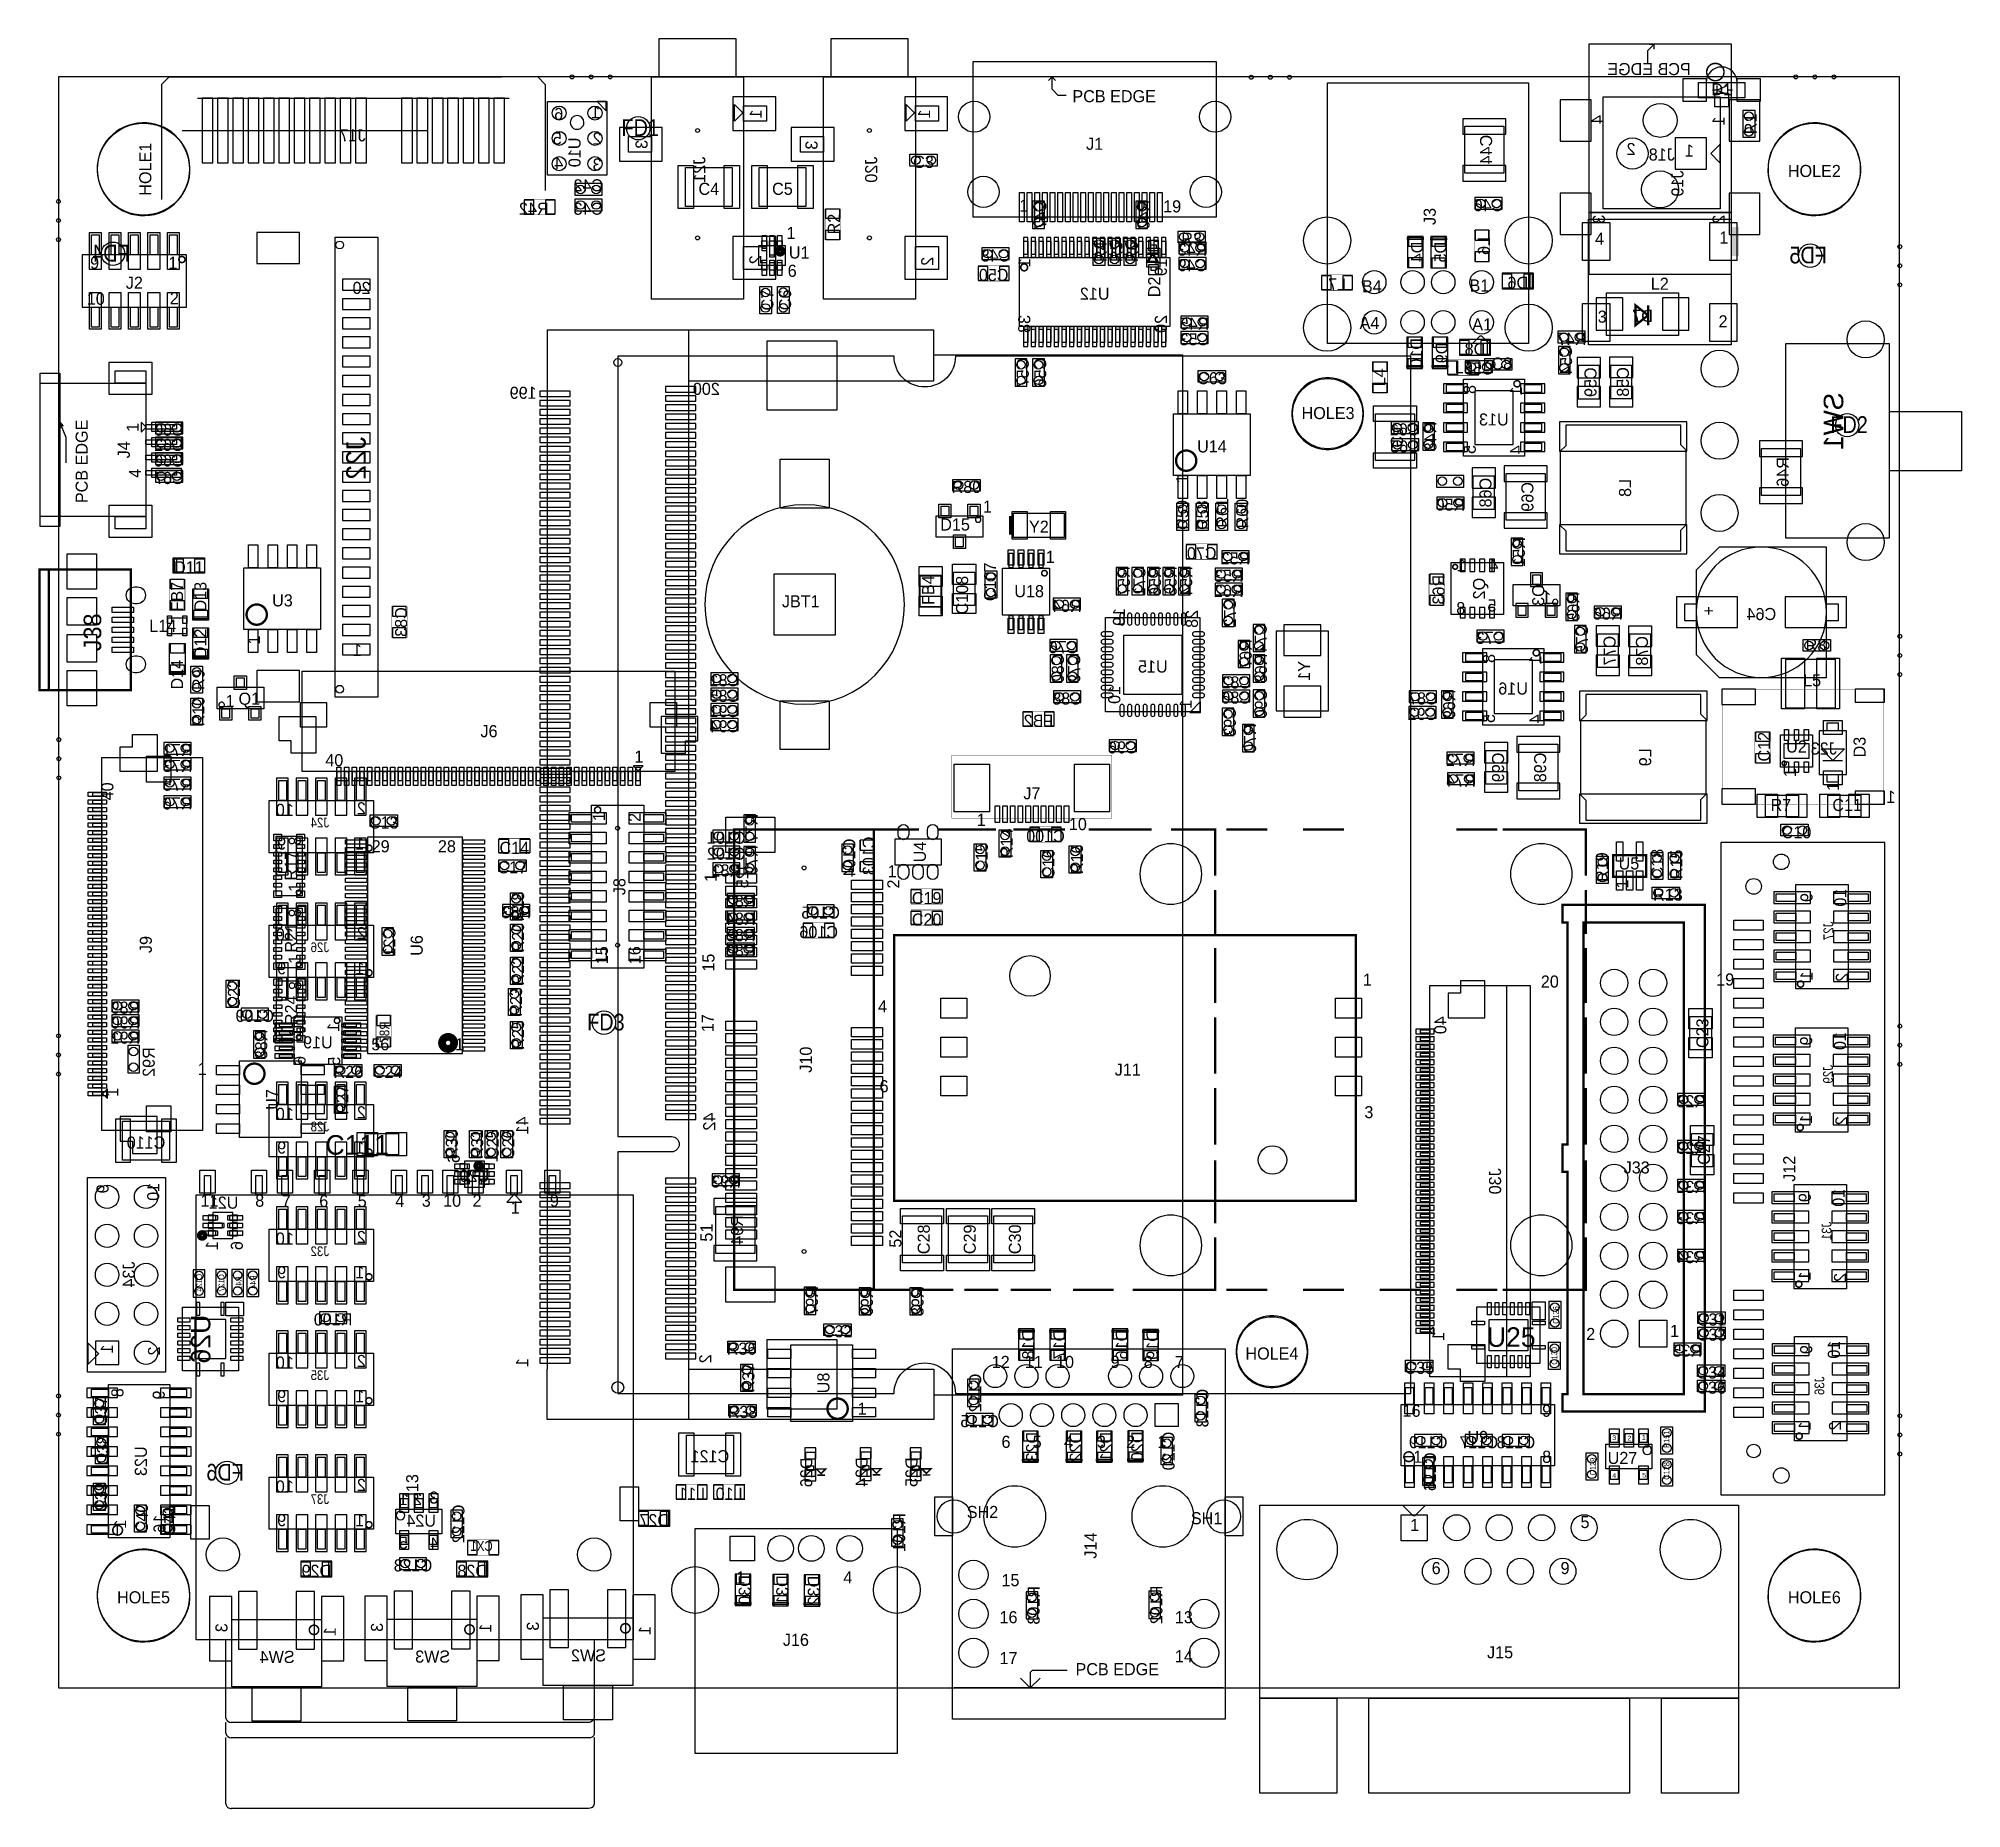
# Model space of a CAD drawing. Extents: x -51 to 4884, y -309 to 4232.
import ezdxf
from ezdxf.enums import TextEntityAlignment as Align

# ---------------------------------------------------------------- set-up
doc = ezdxf.new("R2010")
doc.units = 0
for name, color, linetype in [('BG_OUTLINE', 2, 'CONTINUOUS'), ('BG_VAR-SOM-MX6_V2', 1, 'CONTINUOUS'), ('PG_ASSEMBLY_BOTTOM', 3, 'CONTINUOUS'), ('PG_ASSEMBLY_TOP', 4, 'CONTINUOUS'), ('PIN_BOTTOM', 6, 'CONTINUOUS'), ('PIN_TOP', 5, 'CONTINUOUS'), ('RD_ASSEMBLY_BOTTOM', 7, 'CONTINUOUS'), ('RD_ASSEMBLY_TOP', 8, 'CONTINUOUS')]:
    doc.layers.add(name, color=color, linetype=linetype)

msp = doc.modelspace()

# ---------------------------------------------------------------- texts
at = {"layer": 'PG_ASSEMBLY_BOTTOM', "text_generation_flag": 2}
for s, p in [('PCB EDGE', (4188.74, 4138.22)), ('6', (1295.57, 4023.24)), ('1', (1390.06, 4027.18)), ('5', (1291.63, 3960.25)), ('2', (1393.99, 3960.25)), ('2', (4047.07, 3933.06)), ('1', (4196.68, 3929.13)), ('4', (1295.57, 3897.26)), ('3', (1393.99, 3893.32)), ('20', (801, 3576.66)), ('199', (1227.27, 3307.69)), ('200', (1697.27, 3317.69)), ('1', (3612, 2865)), ('4', (3695, 2865)), ('8', (3610, 2755)), ('5', (3690, 2762)), ('1', (3830.8, 2780.77)), ('1', (778.5, 2647.66)), ('2', (789.17, 2241.5)), ('1', (4713.85, 2271)), ('10', (604.13, 2237.56)), ('9', (584.45, 2150.94)), ('1', (785.24, 2150.94)), ('10', (604.13, 1917.56)), ('2', (789.17, 1921.5)), ('9', (584.45, 1830.94)), ('1', (785.24, 1830.94)), ('10', (604.13, 1457.56)), ('2', (789.17, 1461.5)), ('9', (584.45, 1370.94)), ('1', (785.24, 1370.94)), ('10', (604.13, 1137.56)), ('2', (789.17, 1141.5)), ('9', (584.45, 1050.94)), ('1', (785.24, 1050.94)), ('10', (604.13, 819.56)), ('2', (789.17, 823.5)), ('9', (584.45, 732.94)), ('1', (785.24, 732.94)), ('10', (604.13, 501.56)), ('2', (789.17, 505.5)), ('1', (897, 469)), ('2', (933, 469)), ('3', (975, 473)), ('9', (584.45, 414.94)), ('1', (785.24, 414.94)), ('5', (897, 357)), ('4', (977, 355))]:
    msp.add_text(s, height=31, dxfattribs=at).set_placement(p)
for s, rotation, p in [('1', 90, (1805, 4050)), ('1', 90, (2237, 4050)), ('4', 90, (3964.33, 4035.86)), ('1', 90, (4275.35, 4031.92)), ('3', 90, (1512, 3972)), ('3', 90, (1948, 3970)), ('3', 90, (3968.27, 3779.95)), ('2', 90, (4275.35, 3779.95)), ('2', 90, (1804, 3676)), ('2', 90, (2245, 3672)), ('1', 90, (2493.99, 3668.56)), ('19', 90, (2844.38, 3668.56)), ('38', 90, (2493.99, 3522.89)), ('20', 90, (2844.38, 3522.89)), ('8', 90, (3636.97, 3343.26)), ('1', 90, (3755.97, 3339.26)), ('5', 90, (3636.97, 3189.26)), ('4', 90, (3755.97, 3188.26)), ('19', 90, (2737, 2771)), ('28', 90, (2924, 2766)), ('+', 270, (4219.66, 2751.5)), ('8', 90, (3686.41, 2652.95)), ('1', 90, (3805.41, 2648.95)), ('10', 90, (2725, 2571)), ('1', 90, (2908, 2536)), ('5', 90, (3686.41, 2498.95)), ('4', 90, (3805.41, 2497.95)), ('9', 90, (4501.19, 2039.55)), ('10', 90, (4587.81, 2050.87)), ('1', 90, (4501.19, 1838.76)), ('2', 90, (4591.75, 1834.83)), ('10', 90, (632.54, 1723.99)), ('1', 90, (721.12, 1706.28)), ('40', 90, (3561.55, 1723.6)), ('10', 90, (4586.81, 1682.88)), ('9', 90, (4500.19, 1671.56)), ('6', 90, (634.5, 1621.63)), ('5', 90, (723.09, 1619.66)), ('41', 90, (1205.61, 1466.03)), ('42', 90, (1685.61, 1476.03)), ('1', 90, (4500.19, 1470.77)), ('2', 90, (4590.75, 1466.84)), ('6', 90, (1029.93, 1370)), ('1', 90, (1126.94, 1372)), ('9', 90, (129, 1292)), ('10', 90, (259, 1296)), ('9', 90, (4496.6, 1269.55)), ('10', 90, (4583.22, 1280.87)), ('1', 90, (409.33, 1146.5)), ('6', 90, (473.33, 1146.5)), ('1', 90, (4496.6, 1068.76)), ('2', 90, (4587.16, 1064.83)), ('1', 90, (3556.45, 913.8)), ('1', 90, (140, 881)), ('2', 90, (261, 876)), ('1', 90, (1205.61, 846.03)), ('2', 90, (1675.61, 856.03)), ('9', 90, (4500.33, 879.5)), ('10', 90, (4571.33, 891)), ('8', 90, (167, 769)), ('9', 90, (273, 763)), ('1', 90, (4496.33, 683.5)), ('2', 90, (4574.33, 683.5)), ('1', 90, (174, 432)), ('16', 90, (275, 444)), ('3', 90, (434, 166)), ('1', 90, (712, 156)), ('3', 90, (833, 167)), ('1', 90, (1111, 165)), ('3', 90, (1233, 170)), ('1', 90, (1520, 159))]:
    msp.add_text(s, height=31, rotation=rotation, dxfattribs=at).set_placement(p)
at = {"layer": 'PG_ASSEMBLY_TOP'}
for s, p in [('PCB EDGE', (2602, 4068.66)), ('1', (2466, 3788)), ('19', (2835, 3786)), ('1', (1868.5, 3717.67)), ('4', (3943, 3703)), ('1', (4262, 3706)), ('9', (81.45, 3641.06)), ('1', (282.24, 3641.06)), ('6', (1871.5, 3620.67)), ('B4', (3345, 3581)), ('B1', (3621, 3583)), ('10', (73, 3549)), ('2', (286.17, 3550.5)), ('A4', (3339, 3487)), ('A1', (3628, 3483)), ('3', (3950, 3503)), ('2', (4260, 3491)), ('1', (2372.5, 3015.67)), ('1', (2533.5, 2886.67)), ('1', (429.2, 2516.77)), ('40', (685, 2365)), ('1', (1478, 2374)), ('29', (804, 2144)), ('28', (974, 2144)), ('1', (2128, 2080)), ('1', (3347.32, 1801.78)), ('20', (3804, 1797)), ('19', (4254, 1802.34)), ('4', (2103.32, 1733.42)), ('56', (803, 1636)), ('1', (1018, 1636)), ('1', (358, 1573)), ('6', (2107.23, 1528.37)), ('3', (3351.23, 1461.97)), ('11', (364.93, 1234.72)), ('8', (505.2, 1234.72)), ('7', (573.24, 1233.9)), ('6', (669.49, 1233.9)), ('5', (768.27, 1233.9)), ('4', (864.53, 1233.9)), ('3', (932.57, 1234.72)), ('10', (987.37, 1234.72)), ('2', (1062.88, 1234.72)), ('1', (1160.79, 1217.28)), ('9', (1261.23, 1234.72)), ('2', (3920.5, 892.67)), ('1', (4135.5, 900.67)), ('12', (2395, 821)), ('11', (2480, 821)), ('10', (2560, 821)), ('9', (2700, 821)), ('8', (2785, 821)), ('7', (2865, 821)), ('1', (2051, 701)), ('16', (3449.27, 695.72)), ('9', (3807.53, 695.72)), ('6', (2420, 616)), ('5', (2500, 616)), ('4', (2580, 616)), ('3', (2665, 616)), ('2', (2740, 616)), ('1', (2820, 616)), ('1', (3476.83, 577.61)), ('8', (3807.53, 577.61)), ('SH2', (2331, 436)), ('SH1', (2906, 420)), ('1', (3468.76, 402.34)), ('5', (3905.77, 410.21)), ('6', (3523.88, 292.1)), ('9', (3854.59, 292.1)), ('15', (2420, 261)), ('16', (2415, 166)), ('13', (2865, 166)), ('17', (2415, 61)), ('PCB EDGE', (2610, 32.66)), ('14', (2865, 66))]:
    msp.add_text(s, height=31, dxfattribs=at).set_placement(p)
for s, p in [('PCB EDGE', (75.33, 3040)), ('1', (206, 3223)), ('4', (212, 3105)), ('1', (2899.34, 3090.5)), ('1', (517.34, 2677.5)), ('40', (141.24, 2277.36)), ('1', (4458.34, 2336.5)), ('1', (4569.33, 2301.5)), ('1', (1403, 2224)), ('2', (1494, 2222)), ('8', (622.26, 2161.67)), ('1', (1689.35, 2068.04)), ('1', (621.87, 2042.77)), ('2', (2158.06, 2051.16)), ('8', (622.32, 1976.9)), ('1', (621.93, 1858)), ('15', (1410, 1857)), ('16', (1494, 1857)), ('15', (1683.58, 1837.91)), ('8', (622.8, 1790.54)), ('1', (622.41, 1671.64)), ('17', (1681.56, 1682.6)), ('1', (153.84, 1516.73)), ('51', (1678.67, 1145.19)), ('52', (2163.25, 1129.77))]:
    msp.add_text(s, height=31, rotation=90, dxfattribs=at).set_placement(p)
for s, p in [('1', (2368, 2212)), ('10', (2616, 2201)), ('1', (1750.6, 268)), ('4', (2025.6, 268))]:
    msp.add_text(s, height=31, dxfattribs=at).set_placement(p, align=Align.CENTER)
msp.add_text('1', height=31, rotation=90, dxfattribs=at).set_placement((4028.33, 2063), align=Align.CENTER)
at = {"layer": 'PG_ASSEMBLY_TOP', "width": 1.174428}
for s, p in [('3', (3987.06, 636.06)), ('2', (4026.06, 635.06)), ('1', (4063.06, 637.06)), ('4', (3987.06, 539.06)), ('5', (4064.06, 540.06))]:
    msp.add_text(s, height=11.81, dxfattribs=at).set_placement(p)
at = {"layer": 'RD_ASSEMBLY_BOTTOM', "text_generation_flag": 2}
for s, p in [('J17', (754.84, 3968.19)), ('J18', (4114.2, 3918.97)), ('C42', (1360, 3840)), ('R42', (1220, 3780)), ('C43', (1360, 3780)), ('C46', (3670, 3789)), ('R43', (2910, 3675)), ('C48', (2405, 3660)), ('C49', (2910, 3635)), ('C50', (2400, 3610)), ('L7', (3281, 3586)), ('D6', (3745, 3590)), ('U12', (2659.34, 3561.95)), ('R45', (2915.34, 3484.95)), ('D7', (4065, 3505)), ('C53', (2915, 3445)), ('R47', (3883, 3446)), ('D8', (3635, 3420)), ('C55', (3645, 3370)), ('U13', (3683.47, 3239.26)), ('C60', (284, 3213)), ('C61', (3454.74, 3213.84)), ('C66', (284.02, 3134.02)), ('C62', (284.02, 3174.02)), ('C65', (3455.74, 3169.84)), ('C67', (284.02, 3089.02)), ('R50', (3571.86, 3020.74)), ('C70', (2933.87, 2895.86)), ('R52', (3020.37, 2882.86)), ('R53', (3003.39, 2838.17)), ('R62', (3003.35, 2799.55)), ('R64', (2588, 2761)), ('R66', (3976, 2741)), ('C64', (4370, 2740)), ('C76', (2579.37, 2654.86)), ('C73', (3675, 2679)), ('U15', (2808.36, 2605.28)), ('C81', (1709, 2570)), ('C82', (3022.35, 2564.55)), ('U16', (3732.91, 2548.95)), ('C85', (1709, 2530)), ('C91', (1709, 2491)), ('C88', (2588.39, 2523.17)), ('C86', (3022.35, 2525.55)), ('C87', (3501.18, 2523.53)), ('C94', (1709, 2452)), ('FB2', (2515, 2466.07)), ('C92', (3500.18, 2483.53)), ('R71', (306.02, 2391.02)), ('C96', (2731.35, 2397.84)), ('J23', (4530, 2395)), ('R73', (306.04, 2350.33)), ('R72', (3598.18, 2365.83)), ('R75', (306.02, 2302.02)), ('R74', (3599.18, 2312.83)), ('R76', (306.02, 2254.02)), ('C101', (1714, 2166)), ('C100', (2533, 2170)), ('C102', (1714, 2125)), ('R81', (1714, 2082)), ('R82', (1751, 2003)), ('R83', (1175, 1975)), ('R84', (1751, 1958)), ('C105', (1956, 1974)), ('R85', (1751, 1916)), ('C106', (1951, 1924)), ('R86', (1751, 1876)), ('R89', (172, 1730)), ('C109', (504, 1709)), ('R90', (172, 1692)), ('R91', (171.98, 1652.98)), ('U19', (666, 1641)), ('R28', (4190, 1490)), ('C110', (225.02, 1384.02)), ('R29', (4190, 1370)), ('U20', (1067.6, 1298.5)), ('R93', (1713, 1284)), ('R32', (4190, 1270)), ('U21', (424, 1229.66)), ('R33', (4190, 1190)), ('R34', (4190, 1090)), ('R100', (705, 930)), ('R35', (4180, 850)), ('C115', (2364, 669)), ('C119', (3515, 615)), ('C117', (3645, 615)), ('C118', (3740, 615)), ('C121', (1672, 579)), ('L11', (1625, 483)), ('L10', (1721, 483)), ('U24', (931, 414)), ('D27', (1529, 415)), ('D29', (662, 285)), ('C123', (910, 299)), ('D28', (1062, 285)), ('SW2', (1360.5, 68)), ('SW4', (561.5, 64)), ('SW3', (960.5, 65))]:
    msp.add_text(s, height=31, dxfattribs=at).set_placement(p, align=Align.CENTER)
for s, p in [('U10', (1340, 3940)), ('C44', (3679, 3947)), ('J21', (1660.18, 3895.67)), ('J20', (2101.18, 3895.67)), ('J19', (4170, 3860)), ('C47', (2535, 3780)), ('R40', (2800, 3780)), ('D4', (3502, 3684.48)), ('D5', (3562, 3683.98)), ('L6', (3673, 3700)), ('D10', (3500, 3425.48)), ('C57', (2490, 3375)), ('C56', (2535, 3375)), ('D9', (3565, 3425.48)), ('C54', (3884, 3407)), ('C59', (3946.93, 3350.38)), ('C58', (4030, 3351)), ('R48', (3536, 3211)), ('R46', (4440, 3120)), ('C68', (3677.38, 3067.07)), ('C69', (3785, 3056)), ('L8', (4035.58, 3079.07)), ('R51', (3763, 2915)), ('R57', (2749.37, 2839.86)), ('C71', (2789.37, 2839.86)), ('R56', (2829.37, 2839.86)), ('R55', (2869.37, 2839.86)), ('R54', (2909.37, 2839.86)), ('R63', (3557, 2818)), ('Q2', (3661, 2820.75)), ('Q3', (3812.8, 2804)), ('C83', (895, 2735)), ('C72', (3021.68, 2758.84)), ('R65', (3903, 2774)), ('C74', (3100.68, 2694.04)), ('C75', (3925, 2691)), ('R67', (3062.06, 2652.88)), ('C77', (3995.93, 2661.38)), ('C78', (4079, 2661)), ('C80', (2580.06, 2615.88)), ('C79', (2622.06, 2615.88)), ('R68', (3101.06, 2615.88)), ('Y1', (3212.01, 2609.48)), ('C90', (3101.06, 2525.68)), ('R69', (3584.18, 2523.53)), ('C93', (3021.35, 2478.84)), ('R70', (3073.35, 2436.84)), ('C99', (3709.73, 2361.94)), ('C98', (3817.73, 2361.94)), ('L9', (4087.2, 2388)), ('R77', (1794, 2205)), ('C104', (2045, 2130)), ('C103', (2095, 2135)), ('R79', (1794, 2124)), ('J25', (1770.61, 2085.4)), ('C21', (865, 1915)), ('R88', (536, 1651)), ('R92', (247.33, 1606)), ('J30', (3702, 1300)), ('R94', (1757, 1175)), ('J34', (195.99, 1060.66)), ('R97', (1949, 993)), ('R99', (2090, 992)), ('R98', (2220, 992)), ('D18', (2504, 881)), ('D17', (2584, 881)), ('D16', (2744, 881)), ('D19', (2823, 880)), ('C112', (2368, 757)), ('C113', (2951, 718)), ('D23', (2514, 619)), ('D22', (2626, 619)), ('D21', (2704, 619)), ('D20', (2784, 620)), ('C120', (2864, 608)), ('U23', (227.16, 581.8)), ('C116', (3535, 555)), ('D26', (1934.57, 553.1)), ('D24', (2076.57, 553.8)), ('D25', (2204.57, 553.5)), ('C122', (1042, 421)), ('R101', (2173, 399)), ('D30', (1776.59, 251.5)), ('D31', (1873, 251)), ('D32', (1954, 250)), ('R103', (2518, 212)), ('R102', (2833, 213))]:
    msp.add_text(s, height=31, rotation=90, dxfattribs=at).set_placement(p, align=Align.CENTER)
for s, height, width, p in [('FD4', 43, 0.883721, (135, 3660)), ('FD5', 43, 0.883721, (4490, 3655)), ('FD6', 43, 0.883721, (428, 532)), ('CX1', 25, 0.88, (1086, 351.66))]:
    msp.add_text(s, height=height, dxfattribs=dict(at, width=width)).set_placement(p, align=Align.CENTER)
for s, height, width, p in [('SW1', 50, 1.02, (4580, 3250)), ('J22', 50, 1.02, (788.67, 3155)), ('R87', 25, 0.88, (849.33, 1683)), ('C124', 15, 0.866667, (369, 1040)), ('C127', 15, 0.866667, (426, 1039)), ('R41', 15, 0.866667, (470, 1039)), ('R44', 15, 0.866667, (507, 1041)), ('U26', 50, 1.02, (390, 895))]:
    msp.add_text(s, height=height, rotation=90, dxfattribs=dict(at, width=width)).set_placement(p, align=Align.CENTER)
at = {"layer": 'RD_ASSEMBLY_BOTTOM', "text_generation_flag": 2, "width": 0.88}
for s, p in [('J24', (694.69, 2208.03)), ('J26', (694.69, 1888.03)), ('J28', (694.69, 1428.03)), ('J32', (694.69, 1108.03)), ('J35', (694.69, 790.03)), ('J37', (694.69, 472.03))]:
    msp.add_text(s, height=25, dxfattribs=at).set_placement(p)
for s, p in [('J27', (4554.28, 1966.31)), ('J29', (4553.28, 1598.32)), ('J31', (4549.69, 1196.31)), ('J36', (4531.33, 799))]:
    msp.add_text(s, height=25, rotation=90, dxfattribs=at).set_placement(p)
at = {"layer": 'RD_ASSEMBLY_TOP'}
for s, p in [('D1', (4268, 4086.25)), ('J1', (2659.16, 3946.54)), ('C3', (2220, 3900)), ('HOLE2', (4505.81, 3876.83)), ('C4', (1669, 3831)), ('C5', (1858, 3831)), ('R3', (2908, 3703)), ('U1', (1901, 3667.66)), ('J2', (195, 3590)), ('L2', (4109.22, 3587.37)), ('C8', (3704, 3382.67)), ('C63', (2960, 3345)), ('L3', (3606, 3372.67)), ('HOLE3', (3258, 3255.67)), ('U14', (2960, 3170)), ('R80', (2330, 3066)), ('D15', (2301, 2969.67)), ('Y2', (2516, 2963.98)), ('D11', (335, 2860)), ('U18', (2491, 2798.67)), ('U3', (575, 2775)), ('JBT1', (1905, 2772.66)), ('L14', (268, 2709.66)), ('R8', (4510, 2660)), ('L5', (4500, 2570)), ('Q1', (490, 2522.66)), ('J6', (1105, 2439.4)), ('U2', (4460, 2400)), ('J7', (2498, 2280.06)), ('R7', (4420, 2250)), ('C11', (4590, 2250)), ('C13', (835, 2205)), ('C14', (1170, 2140)), ('C10', (4460, 2180)), ('U5', (4030, 2100)), ('C17', (1165, 2090)), ('C19', (2228, 2011)), ('R13', (4130, 2020)), ('C20', (2228, 1956)), ('R26', (744, 1565)), ('C24', (845, 1565)), ('J11', (2744, 1571)), ('J33', (4050, 1320)), ('C31', (4242, 930)), ('C32', (1999.5, 899.59)), ('C33', (4242, 891)), ('R36', (1753, 855)), ('HOLE4', (3113.99, 842.6)), ('C35', (3492, 806)), ('C34', (4241, 794)), ('C36', (4241, 755)), ('R38', (1755.48, 692.61)), ('U9', (3642.18, 628.48)), ('HOLE5', (218.61, 217.03)), ('HOLE6', (4505.81, 217.03)), ('J16', (1892.5, 108)), ('J15', (3699.47, 76.04))]:
    msp.add_text(s, height=31, dxfattribs=at).set_placement(p, align=Align.CENTER)
for s, height, width, p in [('FD1', 43, 0.883721, (1493, 3982)), ('FD2', 43, 0.883721, (4595, 3220)), ('FD3', 43, 0.883721, (1405, 1687)), ('U25', 50, 1.02, (3728, 875.33))]:
    msp.add_text(s, height=height, dxfattribs=dict(at, width=width)).set_placement(p, align=Align.CENTER)
for s, p in [('R1', (4358, 4013)), ('HOLE1', (238.61, 3896.83)), ('R2', (2005.34, 3756)), ('J3', (3534.32, 3775.6)), ('R4', (2690, 3685)), ('R5', (2730, 3685)), ('R6', (2770, 3685)), ('D2', (2827.34, 3595)), ('C7', (1834.8, 3560.75)), ('C6', (1880.2, 3561.25)), ('L4', (3405.34, 3363)), ('C9', (3450, 3209)), ('J4', (183.56, 3176.8)), ('R59', (2899.34, 3010)), ('R58', (2950.33, 3009)), ('R61', (3002.33, 3015)), ('R60', (3053.33, 3013)), ('C107', (2406.33, 2838)), ('FB7', (320, 2800)), ('D13', (380, 2800)), ('FB4', (2247.33, 2817)), ('C108', (2334.34, 2804)), ('D12', (380, 2680)), ('D14', (320, 2600)), ('R9', (375, 2587)), ('R10', (375, 2505)), ('C12', (4392.33, 2415)), ('D3', (4637.33, 2414)), ('R14', (2449, 2167)), ('R17', (612.14, 2109.7)), ('U4', (2226, 2145)), ('C15', (2385, 2131)), ('C16', (2556, 2114)), ('R16', (2629, 2126)), ('R19', (3976.33, 2106)), ('C18', (4118.33, 2115)), ('R15', (4167.33, 2113)), ('J8', (1455, 2056)), ('R18', (1195, 2005)), ('J9', (239.98, 1907.48)), ('R21', (612.21, 1924.93)), ('U6', (935.02, 1905)), ('R20', (1195, 1925)), ('R22', (1195, 1840)), ('C22', (466, 1781)), ('R23', (1190, 1760)), ('R24', (612.68, 1738.57)), ('R25', (1195, 1675)), ('C23', (4234, 1680)), ('J10', (1933.52, 1612)), ('U7', (564, 1510)), ('R27', (744, 1509)), ('R30', (1025, 1395)), ('C25', (1130, 1395)), ('C26', (1170, 1395)), ('R31', (1090, 1395)), ('C27', (4238, 1380)), ('J12', (4456.84, 1332.25)), ('C28', (2236, 1151)), ('C29', (2354, 1151)), ('C30', (2470, 1151)), ('R37', (1786, 796)), ('U8', (1978.5, 782.59)), ('C37', (125, 710)), ('C38', (130, 610)), ('J13', (923.53, 515.18)), ('C39', (125, 490)), ('C40', (230, 435)), ('C41', (300, 430)), ('J14', (2664, 365))]:
    msp.add_text(s, height=31, rotation=90, dxfattribs=at).set_placement(p, align=Align.CENTER)
msp.add_text('J38', height=45, rotation=90, dxfattribs=at).set_placement((110, 2660))
at = {"layer": 'RD_ASSEMBLY_TOP', "width": 1.02}
msp.add_text('C111', height=50, dxfattribs=at).set_placement((685.5, 1368.33))
at = {"layer": 'RD_ASSEMBLY_TOP', "width": 0.866667}
for s, p in [('C126', (3850, 957)), ('C130', (3846, 852)), ('R151', (4134, 638)), ('C129', (3945, 568)), ('C128', (4134, 557))]:
    msp.add_text(s, height=15, rotation=90, dxfattribs=at).set_placement(p, align=Align.CENTER)
at = {"layer": 'RD_ASSEMBLY_TOP'}
msp.add_text('U27', height=31, dxfattribs=at).set_placement((3975.5, 574.67))

# ---------------------------------------------------------------- linework, layer by layer
at = {"layer": 'BG_OUTLINE'}
msp.add_lwpolyline([(0, 0), (4724.41, 0), (4724.41, 4133.86), (0, 4133.86)], close=True, dxfattribs=at)
at = {"layer": 'BG_VAR-SOM-MX6_V2'}
msp.add_lwpolyline([(2301.71, 3416.73, -0.414214), (2223.01, 3338.03, -0.414214), (2144.31, 3416.73), (1435.61, 3416.73), (1435.61, 1414.73), (1573.41, 1414.73, -0.414214), (1593.11, 1395.13, -0.414214), (1573.41, 1375.43), (1435.61, 1375.43), (1435.61, 755.33), (2144.31, 755.33, -0.414214), (2223.01, 834.03, -0.414214), (2301.71, 755.33), (3470.61, 755.33), (3470.61, 3416.73)], format="xyb", close=True, dxfattribs=at)
msp.add_lwpolyline([(2301.71, 3416.73, -0.414214), (2223.01, 3338.03, -0.414214), (2144.31, 3416.73), (1435.61, 3416.73), (1435.61, 1414.73), (1573.41, 1414.73, -0.414214), (1593.11, 1395.13, -0.414214), (1573.41, 1375.43), (1435.61, 1375.43), (1435.61, 755.33), (2144.31, 755.33, -0.414214), (2223.01, 834.03, -0.414214), (2301.71, 755.33), (3470.61, 755.33), (3470.61, 3416.73)], format="xyb", close=True, dxfattribs=at)
at = {"layer": 'PG_ASSEMBLY_BOTTOM'}
for points in [[(1541.75, 4133.86), (1541.75, 4232.29), (1738.61, 4232.29), (1738.61, 4133.86)], [(1982.75, 4133.86), (1982.75, 4232.29), (2179.61, 4232.29), (2179.61, 4133.86)], [(4292.09, 4218.93), (4292.09, 3785.86), (3927.91, 3785.86), (3927.91, 4218.93)], [(1522.07, 3562.99), (1522.07, 4133.86), (1758.29, 4133.86), (1758.29, 3562.99)], [(1963.07, 3562.99), (1963.07, 4133.86), (2199.29, 4133.86), (2199.29, 3562.99)], [(1406.98, 3881.12), (1255.02, 3881.12), (1255.02, 4070.88), (1406.98, 4070.88)], [(1405.8, 4070.49), (1382.18, 4070.49), (1405.8, 4046.87)], [(1734.67, 4019.69), (1734.67, 4062.99), (1754.35, 4043.31), (1754.35, 4039.37)], [(1758.29, 4019.69), (1758.29, 4059.06), (1817.35, 4059.06), (1817.35, 4019.69)], [(2175.67, 4019.69), (2175.67, 4062.99), (2195.35, 4043.31), (2195.35, 4039.37)], [(2199.29, 4019.69), (2199.29, 4059.06), (2258.35, 4059.06), (2258.35, 4019.69)], [(4263.8, 3795.27), (3964.2, 3795.27), (3964.2, 4082.67), (4263.8, 4082.67)], [(3609, 3887), (3609, 4007), (3709, 4007), (3709, 3887)], [(1463.01, 3940.95), (1463.01, 3980.32), (1522.07, 3980.32), (1522.07, 3940.95)], [(1904.01, 3940.95), (1904.01, 3980.32), (1963.07, 3980.32), (1963.07, 3940.95)], [(4263.61, 3960.62), (4263.61, 3913.38), (4239.98, 3937)], [(1395, 3860), (1325, 3860), (1325, 3830), (1395, 3830)], [(1395, 3820), (1325, 3820), (1325, 3790), (1395, 3790)], [(2500, 3815), (2500, 3745), (2530, 3745), (2530, 3815)], [(2795, 3745), (2795, 3815), (2765, 3815), (2765, 3745)], [(3705, 3824), (3635, 3824), (3635, 3794), (3705, 3794)], [(4292.09, 3785.86), (4292.09, 3626.41), (3927.91, 3626.41), (3927.91, 3785.86)], [(710, 3722.5), (820, 3722.5), (820, 2542.5), (710, 2542.5)], [(2487.29, 3711.87), (2487.29, 3670.53), (2477.06, 3670.53), (2477.06, 3711.87)], [(2506.98, 3711.87), (2506.98, 3670.53), (2496.74, 3670.53), (2496.74, 3711.87)], [(2526.66, 3711.87), (2526.66, 3670.53), (2516.43, 3670.53), (2516.43, 3711.87)], [(2546.35, 3711.87), (2546.35, 3670.53), (2536.11, 3670.53), (2536.11, 3711.87)], [(2566.03, 3711.87), (2566.03, 3670.53), (2555.8, 3670.53), (2555.8, 3711.87)], [(2585.72, 3711.87), (2585.72, 3670.53), (2575.48, 3670.53), (2575.48, 3711.87)], [(2605.4, 3711.87), (2605.4, 3670.53), (2595.17, 3670.53), (2595.17, 3711.87)], [(2625.09, 3711.87), (2625.09, 3670.53), (2614.85, 3670.53), (2614.85, 3711.87)], [(2644.77, 3711.87), (2644.77, 3670.53), (2634.54, 3670.53), (2634.54, 3711.87)], [(2664.46, 3711.87), (2664.46, 3670.53), (2654.22, 3670.53), (2654.22, 3711.87)], [(2684.14, 3711.87), (2684.14, 3670.53), (2673.91, 3670.53), (2673.91, 3711.87)], [(2703.83, 3711.87), (2703.83, 3670.53), (2693.59, 3670.53), (2693.59, 3711.87)], [(2723.51, 3711.87), (2723.51, 3670.53), (2713.28, 3670.53), (2713.28, 3711.87)], [(2743.2, 3711.87), (2743.2, 3670.53), (2732.96, 3670.53), (2732.96, 3711.87)], [(2762.88, 3711.87), (2762.88, 3670.53), (2752.65, 3670.53), (2752.65, 3711.87)], [(2782.57, 3711.87), (2782.57, 3670.53), (2772.33, 3670.53), (2772.33, 3711.87)], [(2802.25, 3711.87), (2802.25, 3670.53), (2792.02, 3670.53), (2792.02, 3711.87)], [(2821.94, 3711.87), (2821.94, 3670.53), (2811.7, 3670.53), (2811.7, 3711.87)], [(2841.62, 3711.87), (2841.62, 3670.53), (2831.39, 3670.53), (2831.39, 3711.87)], [(2875, 3680), (2945, 3680), (2945, 3710), (2875, 3710)], [(3502, 3644.48), (3502, 3724.48), (3462, 3724.48), (3462, 3644.48)], [(3502, 3721.48), (3502, 3716.48), (3462, 3716.48), (3462, 3721.48)], [(3562, 3643.98), (3562, 3723.98), (3522, 3723.98), (3522, 3643.98)], [(3562, 3720.98), (3562, 3715.98), (3522, 3715.98), (3522, 3720.98)], [(1758.29, 3639.77), (1758.29, 3698.82), (1817.35, 3698.82), (1817.35, 3639.77)], [(2199.29, 3639.77), (2199.29, 3698.82), (2258.35, 3698.82), (2258.35, 3639.77)], [(2370, 3665), (2440, 3665), (2440, 3695), (2370, 3695)], [(2852.25, 3670.53), (2852.25, 3493.37), (2466.43, 3493.37), (2466.43, 3670.53)], [(2945, 3670), (2875, 3670), (2875, 3640), (2945, 3640)], [(3705, 3590), (3785, 3590), (3785, 3630), (3705, 3630)], [(3782, 3590), (3777, 3590), (3777, 3630), (3782, 3630)], [(3972.5, 3580), (4157.5, 3580), (4157.5, 3470), (3972.5, 3470)], [(2950.34, 3519.95), (2880.34, 3519.95), (2880.34, 3489.95), (2950.34, 3489.95)], [(2487.29, 3493.37), (2487.29, 3452.03), (2477.06, 3452.03), (2477.06, 3493.37)], [(2506.98, 3493.37), (2506.98, 3452.03), (2496.74, 3452.03), (2496.74, 3493.37)], [(2526.66, 3493.37), (2526.66, 3452.03), (2516.43, 3452.03), (2516.43, 3493.37)], [(2546.35, 3493.37), (2546.35, 3452.03), (2536.11, 3452.03), (2536.11, 3493.37)], [(2566.03, 3493.37), (2566.03, 3452.03), (2555.8, 3452.03), (2555.8, 3493.37)], [(2585.72, 3493.37), (2585.72, 3452.03), (2575.48, 3452.03), (2575.48, 3493.37)], [(2605.4, 3493.37), (2605.4, 3452.03), (2595.17, 3452.03), (2595.17, 3493.37)], [(2625.09, 3493.37), (2625.09, 3452.03), (2614.85, 3452.03), (2614.85, 3493.37)], [(2644.77, 3493.37), (2644.77, 3452.03), (2634.54, 3452.03), (2634.54, 3493.37)], [(2664.46, 3493.37), (2664.46, 3452.03), (2654.22, 3452.03), (2654.22, 3493.37)], [(2684.14, 3493.37), (2684.14, 3452.03), (2673.91, 3452.03), (2673.91, 3493.37)], [(2703.83, 3493.37), (2703.83, 3452.03), (2693.59, 3452.03), (2693.59, 3493.37)], [(2723.51, 3493.37), (2723.51, 3452.03), (2713.28, 3452.03), (2713.28, 3493.37)], [(2743.2, 3493.37), (2743.2, 3452.03), (2732.96, 3452.03), (2732.96, 3493.37)], [(2762.88, 3493.37), (2762.88, 3452.03), (2752.65, 3452.03), (2752.65, 3493.37)], [(2782.57, 3493.37), (2782.57, 3452.03), (2772.33, 3452.03), (2772.33, 3493.37)], [(2802.25, 3493.37), (2802.25, 3452.03), (2792.02, 3452.03), (2792.02, 3493.37)], [(2821.94, 3493.37), (2821.94, 3452.03), (2811.7, 3452.03), (2811.7, 3493.37)], [(2841.62, 3493.37), (2841.62, 3452.03), (2831.39, 3452.03), (2831.39, 3493.37)], [(2950, 3480), (2880, 3480), (2880, 3450), (2950, 3450)], [(3460, 3465.48), (3460, 3385.48), (3500, 3385.48), (3500, 3465.48)], [(3525, 3465.48), (3525, 3385.48), (3565, 3385.48), (3565, 3465.48)], [(3595, 3420), (3675, 3420), (3675, 3460), (3595, 3460)], [(3672, 3420), (3667, 3420), (3667, 3460), (3672, 3460)], [(3848, 3451), (3918, 3451), (3918, 3481), (3848, 3481)], [(2485, 3340), (2485, 3410), (2455, 3410), (2455, 3340)], [(2530, 3340), (2530, 3410), (2500, 3410), (2500, 3340)], [(3680, 3405), (3610, 3405), (3610, 3375), (3680, 3375)], [(3879, 3372), (3879, 3442), (3849, 3442), (3849, 3372)], [(4432.5, 3450), (4697.5, 3450), (4697.5, 2950), (4432.5, 2950)], [(3460, 3388.48), (3460, 3393.48), (3500, 3393.48), (3500, 3388.48)], [(3525, 3388.48), (3525, 3393.48), (3565, 3393.48), (3565, 3388.48)], [(3762.47, 3357.76), (3762.47, 3160.76), (3605.47, 3160.76), (3605.47, 3357.76)], [(3899.43, 3392.88), (3899.43, 3307.88), (3954.43, 3307.88), (3954.43, 3392.88)], [(3982.5, 3393.5), (3982.5, 3308.5), (4037.5, 3308.5), (4037.5, 3393.5)], [(3605.47, 3344.26), (3605.47, 3324.26), (3561.97, 3324.26), (3561.97, 3344.26)], [(3805.97, 3344.26), (3805.97, 3324.26), (3762.47, 3324.26), (3762.47, 3344.26)], [(3605.47, 3294.26), (3605.47, 3274.26), (3561.97, 3274.26), (3561.97, 3294.26)], [(3805.97, 3294.26), (3805.97, 3274.26), (3762.47, 3274.26), (3762.47, 3294.26)], [(249, 3218), (319, 3218), (319, 3248), (249, 3248)], [(249.02, 3179.02), (319.02, 3179.02), (319.02, 3209.02), (249.02, 3209.02)], [(3489.74, 3248.84), (3419.74, 3248.84), (3419.74, 3218.84), (3489.74, 3218.84)], [(3531, 3176), (3531, 3246), (3501, 3246), (3501, 3176)], [(3605.47, 3244.26), (3605.47, 3224.26), (3561.97, 3224.26), (3561.97, 3244.26)], [(3805.97, 3244.26), (3805.97, 3224.26), (3762.47, 3224.26), (3762.47, 3244.26)], [(3853.96, 3173.56), (3853.96, 2982.61), (3867.74, 2968.83), (3867.74, 2917.65), (4163.02, 2917.65), (4163.02, 2970.8), (4176.8, 2984.58), (4176.8, 3175.53), (4163.02, 3189.31), (4163.02, 3240.49), (3867.74, 3240.49), (3867.74, 3187.34)], [(249.02, 3139.02), (319.02, 3139.02), (319.02, 3169.02), (249.02, 3169.02)], [(3490.74, 3204.84), (3420.74, 3204.84), (3420.74, 3174.84), (3490.74, 3174.84)], [(3605.47, 3194.26), (3605.47, 3174.26), (3561.97, 3174.26), (3561.97, 3194.26)], [(3805.97, 3194.26), (3805.97, 3174.26), (3762.47, 3174.26), (3762.47, 3194.26)], [(4370, 3060), (4370, 3180), (4470, 3180), (4470, 3060)], [(249.02, 3094.02), (319.02, 3094.02), (319.02, 3124.02), (249.02, 3124.02)], [(3606.14, 3111.26), (3536.14, 3111.26), (3536.14, 3081.26), (3606.14, 3081.26)], [(3684.88, 3024.57), (3684.88, 3109.57), (3629.88, 3109.57), (3629.88, 3024.57)], [(3715, 2996), (3715, 3116), (3815, 3116), (3815, 2996)], [(3606.86, 3055.74), (3536.86, 3055.74), (3536.86, 3025.74), (3606.86, 3025.74)], [(2985.37, 2887.86), (3055.37, 2887.86), (3055.37, 2917.86), (2985.37, 2917.86)], [(3758, 2880), (3758, 2950), (3728, 2950), (3728, 2880)], [(4261.73, 2592.68), (4537.32, 2592.68), (4537.32, 2927.32), (4261.73, 2927.32), (4202.68, 2868.27), (4202.68, 2651.73)], [(2714.37, 2874.86), (2714.37, 2804.86), (2744.37, 2804.86), (2744.37, 2874.86)], [(2754.37, 2874.86), (2754.37, 2804.86), (2784.37, 2804.86), (2784.37, 2874.86)], [(2794.37, 2874.86), (2794.37, 2804.86), (2824.37, 2804.86), (2824.37, 2874.86)], [(2834.37, 2874.86), (2834.37, 2804.86), (2864.37, 2804.86), (2864.37, 2874.86)], [(2904.37, 2804.86), (2904.37, 2874.86), (2874.37, 2874.86), (2874.37, 2804.86)], [(2968.39, 2843.17), (3038.39, 2843.17), (3038.39, 2873.17), (2968.39, 2873.17)], [(3574, 2888), (3708, 2888), (3708, 2754), (3574, 2754)], [(3038.35, 2834.55), (2968.35, 2834.55), (2968.35, 2804.55), (3038.35, 2804.55)], [(3852.84, 2776.44), (3733.16, 2776.44), (3733.16, 2831.56), (3852.84, 2831.56)], [(3802.84, 2831.56), (3783.16, 2831.56), (3783.16, 2855.97), (3802.84, 2855.97)], [(2553, 2766), (2623, 2766), (2623, 2796), (2553, 2796)], [(2986.68, 2793.84), (2986.68, 2723.84), (3016.68, 2723.84), (3016.68, 2793.84)], [(3765.44, 2752.03), (3745.76, 2752.03), (3745.76, 2776.44), (3765.44, 2776.44)], [(3840.24, 2752.03), (3820.56, 2752.03), (3820.56, 2776.44), (3840.24, 2776.44)], [(3898, 2739), (3898, 2809), (3868, 2809), (3868, 2739)], [(3941, 2746), (4011, 2746), (4011, 2776), (3941, 2776)], [(4173.15, 2781.65), (4202.68, 2781.65), (4202.68, 2738.35), (4173.15, 2738.35)], [(4537.32, 2781.65), (4566.85, 2781.65), (4566.85, 2738.35), (4537.32, 2738.35)], [(2687.3, 2504.22), (2687.3, 2746.34), (2929.42, 2746.34), (2929.42, 2504.22)], [(3065.68, 2729.04), (3065.68, 2659.04), (3095.68, 2659.04), (3095.68, 2729.04)], [(3710, 2714), (3640, 2714), (3640, 2684), (3710, 2684)], [(3890, 2726), (3890, 2656), (3920, 2656), (3920, 2726)], [(2544.37, 2659.86), (2614.37, 2659.86), (2614.37, 2689.86), (2544.37, 2689.86)], [(3057.06, 2617.88), (3057.06, 2687.88), (3027.06, 2687.88), (3027.06, 2617.88)], [(3258.96, 2507.13), (3258.96, 2711.83), (3125.06, 2711.83), (3125.06, 2507.13)], [(3811.91, 2667.45), (3811.91, 2470.45), (3654.91, 2470.45), (3654.91, 2667.45)], [(3948.43, 2703.88), (3948.43, 2618.88), (4003.43, 2618.88), (4003.43, 2703.88)], [(4031.5, 2703.5), (4031.5, 2618.5), (4086.5, 2618.5), (4086.5, 2703.5)], [(2575.06, 2580.88), (2575.06, 2650.88), (2545.06, 2650.88), (2545.06, 2580.88)], [(2617.06, 2580.88), (2617.06, 2650.88), (2587.06, 2650.88), (2587.06, 2580.88)], [(3066.06, 2650.88), (3066.06, 2580.88), (3096.06, 2580.88), (3096.06, 2650.88)], [(3654.91, 2653.95), (3654.91, 2633.95), (3611.41, 2633.95), (3611.41, 2653.95)], [(3855.41, 2653.95), (3855.41, 2633.95), (3811.91, 2633.95), (3811.91, 2653.95)], [(1744, 2605), (1674, 2605), (1674, 2575), (1744, 2575)], [(3057.35, 2599.55), (2987.35, 2599.55), (2987.35, 2569.55), (3057.35, 2569.55)], [(3654.91, 2603.95), (3654.91, 2583.95), (3611.41, 2583.95), (3611.41, 2603.95)], [(3855.41, 2603.95), (3855.41, 2583.95), (3811.91, 2583.95), (3811.91, 2603.95)], [(1744, 2565), (1674, 2565), (1674, 2535), (1744, 2535)], [(1744, 2526), (1674, 2526), (1674, 2496), (1744, 2496)], [(2553.39, 2528.17), (2623.39, 2528.17), (2623.39, 2558.17), (2553.39, 2558.17)], [(2902.94, 2503.11), (2930.53, 2503.11), (2930.53, 2530.7)], [(3057.35, 2560.55), (2987.35, 2560.55), (2987.35, 2530.55), (3057.35, 2530.55)], [(3096.06, 2490.68), (3096.06, 2560.68), (3066.06, 2560.68), (3066.06, 2490.68)], [(3535.18, 2518.53), (3465.18, 2518.53), (3465.18, 2488.53), (3535.18, 2488.53)], [(3536.18, 2558.53), (3466.18, 2558.53), (3466.18, 2528.53), (3536.18, 2528.53)], [(3579.18, 2488.53), (3579.18, 2558.53), (3549.18, 2558.53), (3549.18, 2488.53)], [(3654.91, 2553.95), (3654.91, 2533.95), (3611.41, 2533.95), (3611.41, 2553.95)], [(3855.41, 2553.95), (3855.41, 2533.95), (3811.91, 2533.95), (3811.91, 2553.95)], [(3905.58, 2482.49), (3905.58, 2291.54), (3919.36, 2277.76), (3919.36, 2226.58), (4214.64, 2226.58), (4214.64, 2279.73), (4228.42, 2293.51), (4228.42, 2484.46), (4214.64, 2498.24), (4214.64, 2549.42), (3919.36, 2549.42), (3919.36, 2496.27)], [(1744, 2487), (1674, 2487), (1674, 2457), (1744, 2457)], [(3016.35, 2443.84), (3016.35, 2513.84), (2986.35, 2513.84), (2986.35, 2443.84)], [(3068.35, 2401.84), (3068.35, 2471.84), (3038.35, 2471.84), (3038.35, 2401.84)], [(3654.91, 2503.95), (3654.91, 2483.95), (3611.41, 2483.95), (3611.41, 2503.95)], [(3855.41, 2503.95), (3855.41, 2483.95), (3811.91, 2483.95), (3811.91, 2503.95)], [(271.02, 2396.02), (341.02, 2396.02), (341.02, 2426.02), (271.02, 2426.02)], [(2696.35, 2402.84), (2766.35, 2402.84), (2766.35, 2432.84), (2696.35, 2432.84)], [(3747.73, 2301.94), (3747.73, 2421.94), (3847.73, 2421.94), (3847.73, 2301.94)], [(341.04, 2385.33), (271.04, 2385.33), (271.04, 2355.33), (341.04, 2355.33)], [(3633.18, 2400.83), (3563.18, 2400.83), (3563.18, 2370.83), (3633.18, 2370.83)], [(3717.23, 2319.44), (3717.23, 2404.44), (3662.23, 2404.44), (3662.23, 2319.44)], [(341.02, 2337.02), (271.02, 2337.02), (271.02, 2307.02), (341.02, 2307.02)], [(585.04, 2276.93), (565.35, 2276.93), (565.35, 2328.11), (585.04, 2328.11)], [(635.04, 2276.93), (615.35, 2276.93), (615.35, 2328.11), (635.04, 2328.11)], [(685.04, 2276.93), (665.35, 2276.93), (665.35, 2328.11), (685.04, 2328.11)], [(735.04, 2276.93), (715.35, 2276.93), (715.35, 2328.11), (735.04, 2328.11)], [(785.04, 2276.93), (765.35, 2276.93), (765.35, 2328.11), (785.04, 2328.11)], [(3634.18, 2347.83), (3564.18, 2347.83), (3564.18, 2317.83), (3634.18, 2317.83)], [(271.02, 2259.02), (341.02, 2259.02), (341.02, 2289.02), (271.02, 2289.02)], [(808.86, 2143.07), (541.14, 2143.07), (541.14, 2276.93), (808.86, 2276.93)], [(1759, 2240), (1759, 2170), (1789, 2170), (1789, 2240)], [(1749, 2201), (1679, 2201), (1679, 2171), (1749, 2171)], [(585.04, 2091.89), (565.35, 2091.89), (565.35, 2143.07), (585.04, 2143.07)], [(635.04, 2091.89), (615.35, 2091.89), (615.35, 2143.07), (635.04, 2143.07)], [(685.04, 2091.89), (665.35, 2091.89), (665.35, 2143.07), (685.04, 2143.07)], [(735.04, 2091.89), (715.35, 2091.89), (715.35, 2143.07), (735.04, 2143.07)], [(785.04, 2091.89), (765.35, 2091.89), (765.35, 2143.07), (785.04, 2143.07)], [(1749, 2160), (1679, 2160), (1679, 2130), (1749, 2130)], [(1789, 2089), (1789, 2159), (1759, 2159), (1759, 2089)], [(2010, 2165), (2010, 2095), (2040, 2095), (2040, 2165)], [(1679, 2087), (1749, 2087), (1749, 2117), (1679, 2117)], [(1716, 2008), (1786, 2008), (1786, 2038), (1716, 2038)], [(4407.48, 2017.96), (4407.48, 2037.65), (4458.66, 2037.65), (4458.66, 2017.96)], [(4458.66, 1794.14), (4458.66, 2061.86), (4592.52, 2061.86), (4592.52, 1794.14)], [(4592.52, 2017.96), (4592.52, 2037.65), (4643.7, 2037.65), (4643.7, 2017.96)], [(585.04, 1956.93), (565.35, 1956.93), (565.35, 2008.11), (585.04, 2008.11)], [(635.04, 1956.93), (615.35, 1956.93), (615.35, 2008.11), (635.04, 2008.11)], [(685.04, 1956.93), (665.35, 1956.93), (665.35, 2008.11), (685.04, 2008.11)], [(735.04, 1956.93), (715.35, 1956.93), (715.35, 2008.11), (735.04, 2008.11)], [(785.04, 1956.93), (765.35, 1956.93), (765.35, 2008.11), (785.04, 2008.11)], [(1210, 2010), (1140, 2010), (1140, 1980), (1210, 1980)], [(1716, 1963), (1786, 1963), (1786, 1993), (1716, 1993)], [(1921, 1979), (1991, 1979), (1991, 2009), (1921, 2009)], [(4407.48, 1967.96), (4407.48, 1987.65), (4458.66, 1987.65), (4458.66, 1967.96)], [(4592.52, 1967.96), (4592.52, 1987.65), (4643.7, 1987.65), (4643.7, 1967.96)], [(808.86, 1823.07), (541.14, 1823.07), (541.14, 1956.93), (808.86, 1956.93)], [(860, 1880), (860, 1950), (830, 1950), (830, 1880)], [(1716, 1921), (1786, 1921), (1786, 1951), (1716, 1951)], [(4407.48, 1917.96), (4407.48, 1937.65), (4458.66, 1937.65), (4458.66, 1917.96)], [(4592.52, 1917.96), (4592.52, 1937.65), (4643.7, 1937.65), (4643.7, 1917.96)], [(1716, 1881), (1786, 1881), (1786, 1911), (1716, 1911)], [(4407.48, 1867.96), (4407.48, 1887.65), (4458.66, 1887.65), (4458.66, 1867.96)], [(4592.52, 1867.96), (4592.52, 1887.65), (4643.7, 1887.65), (4643.7, 1867.96)], [(4407.48, 1817.96), (4407.48, 1837.65), (4458.66, 1837.65), (4458.66, 1817.96)], [(4592.52, 1817.96), (4592.52, 1837.65), (4643.7, 1837.65), (4643.7, 1817.96)], [(585.04, 1771.89), (565.35, 1771.89), (565.35, 1823.07), (585.04, 1823.07)], [(635.04, 1771.89), (615.35, 1771.89), (615.35, 1823.07), (635.04, 1823.07)], [(685.04, 1771.89), (665.35, 1771.89), (665.35, 1823.07), (685.04, 1823.07)], [(735.04, 1771.89), (715.35, 1771.89), (715.35, 1823.07), (735.04, 1823.07)], [(785.04, 1771.89), (765.35, 1771.89), (765.35, 1823.07), (785.04, 1823.07)], [(3715.85, 1802.4), (3715.85, 798.4), (3519.05, 798.4), (3519.05, 1802.4)], [(207, 1765), (137, 1765), (137, 1735), (207, 1735)], [(469, 1714), (539, 1714), (539, 1744), (469, 1744)], [(136.98, 1657.98), (206.98, 1657.98), (206.98, 1687.98), (136.98, 1687.98)], [(207, 1727), (137, 1727), (137, 1697), (207, 1697)], [(531, 1616), (531, 1686), (501, 1686), (501, 1616)], [(604.98, 1704.31), (604.98, 1696.43), (567.57, 1696.43), (567.57, 1704.31)], [(604.98, 1684.62), (604.98, 1676.75), (567.57, 1676.75), (567.57, 1684.62)], [(727.02, 1722.02), (727.02, 1599.98), (604.98, 1599.98), (604.98, 1722.02)], [(764.43, 1704.31), (764.43, 1696.43), (727.02, 1696.43), (727.02, 1704.31)], [(764.43, 1684.62), (764.43, 1676.75), (727.02, 1676.75), (727.02, 1684.62)], [(3519.05, 1688.2), (3519.05, 1680.3), (3495.35, 1680.3), (3495.35, 1688.2)], [(4457.66, 1426.15), (4457.66, 1693.87), (4591.52, 1693.87), (4591.52, 1426.15)], [(208, 1578), (208, 1648), (178, 1648), (178, 1578)], [(604.98, 1664.94), (604.98, 1657.06), (567.57, 1657.06), (567.57, 1664.94)], [(604.98, 1645.25), (604.98, 1637.38), (567.57, 1637.38), (567.57, 1645.25)], [(764.43, 1664.94), (764.43, 1657.06), (727.02, 1657.06), (727.02, 1664.94)], [(764.43, 1645.25), (764.43, 1637.38), (727.02, 1637.38), (727.02, 1645.25)], [(3519.05, 1668.5), (3519.05, 1660.6), (3495.35, 1660.6), (3495.35, 1668.5)], [(3519.05, 1648.8), (3519.05, 1641), (3495.35, 1641), (3495.35, 1648.8)], [(3519.05, 1629.1), (3519.05, 1621.3), (3495.35, 1621.3), (3495.35, 1629.1)], [(4406.48, 1649.97), (4406.48, 1669.66), (4457.66, 1669.66), (4457.66, 1649.97)], [(4591.52, 1649.97), (4591.52, 1669.66), (4642.7, 1669.66), (4642.7, 1649.97)], [(604.98, 1625.57), (604.98, 1617.69), (567.57, 1617.69), (567.57, 1625.57)], [(764.43, 1625.57), (764.43, 1617.69), (727.02, 1617.69), (727.02, 1625.57)], [(3519.05, 1609.5), (3519.05, 1601.6), (3495.35, 1601.6), (3495.35, 1609.5)], [(3519.05, 1589.8), (3519.05, 1581.9), (3495.35, 1581.9), (3495.35, 1589.8)], [(4406.48, 1599.97), (4406.48, 1619.66), (4457.66, 1619.66), (4457.66, 1599.97)], [(4591.52, 1599.97), (4591.52, 1619.66), (4642.7, 1619.66), (4642.7, 1599.97)], [(585.04, 1496.93), (565.35, 1496.93), (565.35, 1548.11), (585.04, 1548.11)], [(635.04, 1496.93), (615.35, 1496.93), (615.35, 1548.11), (635.04, 1548.11)], [(685.04, 1496.93), (665.35, 1496.93), (665.35, 1548.11), (685.04, 1548.11)], [(735.04, 1496.93), (715.35, 1496.93), (715.35, 1548.11), (735.04, 1548.11)], [(785.04, 1496.93), (765.35, 1496.93), (765.35, 1548.11), (785.04, 1548.11)], [(3519.05, 1570.1), (3519.05, 1562.2), (3495.35, 1562.2), (3495.35, 1570.1)], [(3519.05, 1550.4), (3519.05, 1542.5), (3495.35, 1542.5), (3495.35, 1550.4)], [(3519.05, 1530.7), (3519.05, 1522.8), (3495.35, 1522.8), (3495.35, 1530.7)], [(4406.48, 1549.97), (4406.48, 1569.66), (4457.66, 1569.66), (4457.66, 1549.97)], [(4591.52, 1549.97), (4591.52, 1569.66), (4642.7, 1569.66), (4642.7, 1549.97)], [(808.86, 1363.07), (541.14, 1363.07), (541.14, 1496.93), (808.86, 1496.93)], [(3519.05, 1511), (3519.05, 1503.2), (3495.35, 1503.2), (3495.35, 1511)], [(3519.05, 1491.3), (3519.05, 1483.5), (3495.35, 1483.5), (3495.35, 1491.3)], [(4155, 1495), (4225, 1495), (4225, 1525), (4155, 1525)], [(4406.48, 1499.97), (4406.48, 1519.66), (4457.66, 1519.66), (4457.66, 1499.97)], [(4591.52, 1499.97), (4591.52, 1519.66), (4642.7, 1519.66), (4642.7, 1499.97)], [(285.02, 1354.02), (165.02, 1354.02), (165.02, 1454.02), (285.02, 1454.02)], [(3519.05, 1471.7), (3519.05, 1463.8), (3495.35, 1463.8), (3495.35, 1471.7)], [(3519.05, 1452), (3519.05, 1444.1), (3495.35, 1444.1), (3495.35, 1452)], [(3519.05, 1432.3), (3519.05, 1424.4), (3495.35, 1424.4), (3495.35, 1432.3)], [(4406.48, 1449.97), (4406.48, 1469.66), (4457.66, 1469.66), (4457.66, 1449.97)], [(4591.52, 1449.97), (4591.52, 1469.66), (4642.7, 1469.66), (4642.7, 1449.97)], [(3519.05, 1412.6), (3519.05, 1404.7), (3495.35, 1404.7), (3495.35, 1412.6)], [(3519.05, 1392.9), (3519.05, 1385), (3495.35, 1385), (3495.35, 1392.9)], [(4225, 1405), (4155, 1405), (4155, 1375), (4225, 1375)], [(585.04, 1311.89), (565.35, 1311.89), (565.35, 1363.07), (585.04, 1363.07)], [(635.04, 1311.89), (615.35, 1311.89), (615.35, 1363.07), (635.04, 1363.07)], [(685.04, 1311.89), (665.35, 1311.89), (665.35, 1363.07), (685.04, 1363.07)], [(735.04, 1311.89), (715.35, 1311.89), (715.35, 1363.07), (735.04, 1363.07)], [(785.04, 1311.89), (765.35, 1311.89), (765.35, 1363.07), (785.04, 1363.07)], [(1042, 1352), (1042, 1285), (1093.2, 1285), (1093.2, 1352)], [(3519.05, 1373.2), (3519.05, 1365.4), (3495.35, 1365.4), (3495.35, 1373.2)], [(3519.05, 1353.5), (3519.05, 1345.7), (3495.35, 1345.7), (3495.35, 1353.5)], [(3519.05, 1333.9), (3519.05, 1326), (3495.35, 1326), (3495.35, 1333.9)], [(75, 810), (75, 1310), (275, 1310), (275, 810)], [(1678, 1289), (1748, 1289), (1748, 1319), (1678, 1319)], [(3519.05, 1314.2), (3519.05, 1306.3), (3495.35, 1306.3), (3495.35, 1314.2)], [(3519.05, 1294.5), (3519.05, 1286.6), (3495.35, 1286.6), (3495.35, 1294.5)], [(4225, 1305), (4155, 1305), (4155, 1275), (4225, 1275)], [(4454.07, 1024.14), (4454.07, 1291.86), (4587.93, 1291.86), (4587.93, 1024.14)], [(1787, 1235), (1787, 1115), (1687, 1115), (1687, 1235)], [(3519.05, 1274.8), (3519.05, 1266.9), (3495.35, 1266.9), (3495.35, 1274.8)], [(3519.05, 1255.1), (3519.05, 1247.3), (3495.35, 1247.3), (3495.35, 1255.1)], [(3519.05, 1235.4), (3519.05, 1227.6), (3495.35, 1227.6), (3495.35, 1235.4)], [(4402.89, 1247.96), (4402.89, 1267.65), (4454.07, 1267.65), (4454.07, 1247.96)], [(4587.93, 1247.96), (4587.93, 1267.65), (4639.11, 1267.65), (4639.11, 1247.96)], [(447.4, 1153), (447.4, 1220), (396.2, 1220), (396.2, 1153)], [(585.04, 1176.93), (565.35, 1176.93), (565.35, 1228.11), (585.04, 1228.11)], [(635.04, 1176.93), (615.35, 1176.93), (615.35, 1228.11), (635.04, 1228.11)], [(685.04, 1176.93), (665.35, 1176.93), (665.35, 1228.11), (685.04, 1228.11)], [(735.04, 1176.93), (715.35, 1176.93), (715.35, 1228.11), (735.04, 1228.11)], [(785.04, 1176.93), (765.35, 1176.93), (765.35, 1228.11), (785.04, 1228.11)], [(3519.05, 1215.8), (3519.05, 1207.9), (3495.35, 1207.9), (3495.35, 1215.8)], [(3519.05, 1196.1), (3519.05, 1188.2), (3495.35, 1188.2), (3495.35, 1196.1)], [(4155, 1195), (4225, 1195), (4225, 1225), (4155, 1225)], [(4402.89, 1197.96), (4402.89, 1217.65), (4454.07, 1217.65), (4454.07, 1197.96)], [(4587.93, 1197.96), (4587.93, 1217.65), (4639.11, 1217.65), (4639.11, 1197.96)], [(808.86, 1043.07), (541.14, 1043.07), (541.14, 1176.93), (808.86, 1176.93)], [(3519.05, 1176.4), (3519.05, 1168.5), (3495.35, 1168.5), (3495.35, 1176.4)], [(3519.05, 1156.7), (3519.05, 1148.8), (3495.35, 1148.8), (3495.35, 1156.7)], [(3519.05, 1137), (3519.05, 1129.1), (3495.35, 1129.1), (3495.35, 1137)], [(4402.89, 1147.96), (4402.89, 1167.65), (4454.07, 1167.65), (4454.07, 1147.96)], [(4587.93, 1147.96), (4587.93, 1167.65), (4639.11, 1167.65), (4639.11, 1147.96)], [(3519.05, 1117.3), (3519.05, 1109.5), (3495.35, 1109.5), (3495.35, 1117.3)], [(3519.05, 1097.6), (3519.05, 1089.8), (3495.35, 1089.8), (3495.35, 1097.6)], [(4155, 1095), (4225, 1095), (4225, 1125), (4155, 1125)], [(4402.89, 1097.96), (4402.89, 1117.65), (4454.07, 1117.65), (4454.07, 1097.96)], [(4587.93, 1097.96), (4587.93, 1117.65), (4639.11, 1117.65), (4639.11, 1097.96)], [(346, 1073), (346, 1003), (376, 1003), (376, 1073)], [(404, 1074), (404, 1004), (434, 1004), (434, 1074)], [(475, 1004), (475, 1074), (445, 1074), (445, 1004)], [(484, 1074), (484, 1004), (514, 1004), (514, 1074)], [(585.04, 991.89), (565.35, 991.89), (565.35, 1043.07), (585.04, 1043.07)], [(635.04, 991.89), (615.35, 991.89), (615.35, 1043.07), (635.04, 1043.07)], [(685.04, 991.89), (665.35, 991.89), (665.35, 1043.07), (685.04, 1043.07)], [(735.04, 991.89), (715.35, 991.89), (715.35, 1043.07), (735.04, 1043.07)], [(785.04, 991.89), (765.35, 991.89), (765.35, 1043.07), (785.04, 1043.07)], [(3519.05, 1078), (3519.05, 1070.1), (3495.35, 1070.1), (3495.35, 1078)], [(3519.05, 1058.3), (3519.05, 1050.4), (3495.35, 1050.4), (3495.35, 1058.3)], [(3519.05, 1038.6), (3519.05, 1030.7), (3495.35, 1030.7), (3495.35, 1038.6)], [(4402.89, 1047.96), (4402.89, 1067.65), (4454.07, 1067.65), (4454.07, 1047.96)], [(4587.93, 1047.96), (4587.93, 1067.65), (4639.11, 1067.65), (4639.11, 1047.96)], [(430, 990), (475, 990), (475, 955), (430, 955)], [(1914, 1028), (1914, 958), (1944, 958), (1944, 1028)], [(2055, 1027), (2055, 957), (2085, 957), (2085, 1027)], [(2185, 1027), (2185, 957), (2215, 957), (2215, 1027)], [(3519.05, 1018.9), (3519.05, 1011), (3495.35, 1011), (3495.35, 1018.9)], [(3519.05, 999.2), (3519.05, 991.3), (3495.35, 991.3), (3495.35, 999.2)], [(461.85, 976.69), (461.85, 813.31), (318.15, 813.31), (318.15, 976.69)], [(670, 935), (740, 935), (740, 965), (670, 965)], [(3519.05, 979.5), (3519.05, 971.7), (3495.35, 971.7), (3495.35, 979.5)], [(3519.05, 959.8), (3519.05, 952), (3495.35, 952), (3495.35, 959.8)], [(3519.05, 940.2), (3519.05, 932.3), (3495.35, 932.3), (3495.35, 940.2)], [(585.04, 858.93), (565.35, 858.93), (565.35, 910.11), (585.04, 910.11)], [(635.04, 858.93), (615.35, 858.93), (615.35, 910.11), (635.04, 910.11)], [(685.04, 858.93), (665.35, 858.93), (665.35, 910.11), (685.04, 910.11)], [(735.04, 858.93), (715.35, 858.93), (715.35, 910.11), (735.04, 910.11)], [(785.04, 858.93), (765.35, 858.93), (765.35, 910.11), (785.04, 910.11)], [(2504, 841), (2504, 921), (2464, 921), (2464, 841)], [(2504, 918), (2504, 913), (2464, 913), (2464, 918)], [(2584, 841), (2584, 921), (2544, 921), (2544, 841)], [(2584, 918), (2584, 913), (2544, 913), (2544, 918)], [(2744, 841), (2744, 921), (2704, 921), (2704, 841)], [(2744, 918), (2744, 913), (2704, 913), (2704, 918)], [(2823, 840), (2823, 920), (2783, 920), (2783, 840)], [(2823, 917), (2823, 912), (2783, 912), (2783, 917)], [(3519.05, 920.5), (3519.05, 912.6), (3495.35, 912.6), (3495.35, 920.5)], [(3528.05, 925.6), (3528.05, 907.9), (3519.35, 916.5), (3519.35, 917.3), (3527.65, 925.6)], [(4455.07, 634.14), (4455.07, 901.86), (4588.93, 901.86), (4588.93, 634.14)], [(76.74, 830.95), (76.74, 884.73), (103.3, 858.17), (103.3, 857.51)], [(808.86, 725.07), (541.14, 725.07), (541.14, 858.93), (808.86, 858.93)], [(4145, 855), (4215, 855), (4215, 885), (4145, 885)], [(4403.89, 857.96), (4403.89, 877.65), (4455.07, 877.65), (4455.07, 857.96)], [(4588.93, 857.96), (4588.93, 877.65), (4640.11, 877.65), (4640.11, 857.96)], [(2333, 792), (2333, 722), (2363, 722), (2363, 792)], [(4403.89, 807.96), (4403.89, 827.65), (4455.07, 827.65), (4455.07, 807.96)], [(4588.93, 807.96), (4588.93, 827.65), (4640.11, 827.65), (4640.11, 807.96)], [(85.11, 746.76), (85.11, 766.45), (128.42, 766.45), (128.42, 746.76)], [(128.42, 384.95), (128.42, 778.65), (285.9, 778.65), (285.9, 384.95)], [(285.9, 746.76), (285.9, 766.45), (329.21, 766.45), (329.21, 746.76)], [(2916, 753), (2916, 683), (2946, 683), (2946, 753)], [(4403.89, 757.96), (4403.89, 777.65), (4455.07, 777.65), (4455.07, 757.96)], [(4588.93, 757.96), (4588.93, 777.65), (4640.11, 777.65), (4640.11, 757.96)], [(85.11, 696.76), (85.11, 716.45), (128.42, 716.45), (128.42, 696.76)], [(285.9, 696.76), (285.9, 716.45), (329.21, 716.45), (329.21, 696.76)], [(585.04, 673.89), (565.35, 673.89), (565.35, 725.07), (585.04, 725.07)], [(635.04, 673.89), (615.35, 673.89), (615.35, 725.07), (635.04, 725.07)], [(685.04, 673.89), (665.35, 673.89), (665.35, 725.07), (685.04, 725.07)], [(735.04, 673.89), (715.35, 673.89), (715.35, 725.07), (735.04, 725.07)], [(785.04, 673.89), (765.35, 673.89), (765.35, 725.07), (785.04, 725.07)], [(2399, 704), (2329, 704), (2329, 674), (2399, 674)], [(4403.89, 707.96), (4403.89, 727.65), (4455.07, 727.65), (4455.07, 707.96)], [(4588.93, 707.96), (4588.93, 727.65), (4640.11, 727.65), (4640.11, 707.96)], [(85.11, 646.76), (85.11, 666.45), (128.42, 666.45), (128.42, 646.76)], [(285.9, 646.76), (285.9, 666.45), (329.21, 666.45), (329.21, 646.76)], [(1612, 649), (1732, 649), (1732, 549), (1612, 549)], [(2474, 659), (2474, 579), (2514, 579), (2514, 659)], [(2586, 659), (2586, 579), (2626, 579), (2626, 659)], [(2664, 659), (2664, 579), (2704, 579), (2704, 659)], [(2744, 660), (2744, 580), (2784, 580), (2784, 660)], [(2829, 643), (2829, 573), (2859, 573), (2859, 643)], [(3480, 620), (3550, 620), (3550, 650), (3480, 650)], [(3610, 620), (3680, 620), (3680, 650), (3610, 650)], [(3775, 650), (3705, 650), (3705, 620), (3775, 620)], [(4403.89, 657.96), (4403.89, 677.65), (4455.07, 677.65), (4455.07, 657.96)], [(4588.93, 657.96), (4588.93, 677.65), (4640.11, 677.65), (4640.11, 657.96)], [(85.11, 596.76), (85.11, 616.45), (128.42, 616.45), (128.42, 596.76)], [(285.9, 596.76), (285.9, 616.45), (329.21, 616.45), (329.21, 596.76)], [(1917.91, 542.16), (1917.91, 605.16), (1941.53, 605.16), (1941.53, 542.16)], [(2059.91, 542.86), (2059.91, 605.86), (2083.53, 605.86), (2083.53, 542.86)], [(2187.91, 542.56), (2187.91, 605.56), (2211.53, 605.56), (2211.53, 542.56)], [(85.11, 546.76), (85.11, 566.45), (128.42, 566.45), (128.42, 546.76)], [(285.9, 546.76), (285.9, 566.45), (329.21, 566.45), (329.21, 546.76)], [(585.04, 540.93), (565.35, 540.93), (565.35, 592.11), (585.04, 592.11)], [(635.04, 540.93), (615.35, 540.93), (615.35, 592.11), (635.04, 592.11)], [(685.04, 540.93), (665.35, 540.93), (665.35, 592.11), (685.04, 592.11)], [(735.04, 540.93), (715.35, 540.93), (715.35, 592.11), (735.04, 592.11)], [(785.04, 540.93), (765.35, 540.93), (765.35, 592.11), (785.04, 592.11)], [(1937.59, 557.91), (1921.85, 557.91), (1921.85, 569.72), (1937.59, 569.72)], [(2079.59, 558.61), (2063.85, 558.61), (2063.85, 570.42), (2079.59, 570.42)], [(2207.59, 558.31), (2191.85, 558.31), (2191.85, 570.12), (2207.59, 570.12)], [(2474, 582), (2474, 587), (2514, 587), (2514, 582)], [(2586, 582), (2586, 587), (2626, 587), (2626, 582)], [(2664, 582), (2664, 587), (2704, 587), (2704, 582)], [(2744, 583), (2744, 588), (2784, 588), (2784, 583)], [(3530, 520), (3530, 590), (3500, 590), (3500, 520)], [(85.11, 496.76), (85.11, 516.45), (128.42, 516.45), (128.42, 496.76)], [(285.9, 496.76), (285.9, 516.45), (329.21, 516.45), (329.21, 496.76)], [(808.86, 407.07), (541.14, 407.07), (541.14, 540.93), (808.86, 540.93)], [(85.11, 446.76), (85.11, 466.45), (128.42, 466.45), (128.42, 446.76)], [(285.9, 446.76), (285.9, 466.45), (329.21, 466.45), (329.21, 446.76)], [(865.94, 458.5), (984.06, 458.5), (984.06, 395.5), (865.94, 395.5)], [(877.76, 486.06), (897.44, 486.06), (897.44, 462.43), (877.76, 462.43)], [(915.16, 486.06), (934.84, 486.06), (934.84, 462.43), (915.16, 462.43)], [(952.56, 486.06), (972.24, 486.06), (972.24, 462.43), (952.56, 462.43)], [(1007, 456), (1007, 386), (1037, 386), (1037, 456)], [(1489, 415), (1569, 415), (1569, 455), (1489, 455)], [(1566, 415), (1561, 415), (1561, 455), (1566, 455)], [(85.11, 396.76), (85.11, 416.45), (128.42, 416.45), (128.42, 396.76)], [(285.9, 396.76), (285.9, 416.45), (329.21, 416.45), (329.21, 396.76)], [(585.04, 355.89), (565.35, 355.89), (565.35, 407.07), (585.04, 407.07)], [(635.04, 355.89), (615.35, 355.89), (615.35, 407.07), (635.04, 407.07)], [(685.04, 355.89), (665.35, 355.89), (665.35, 407.07), (685.04, 407.07)], [(735.04, 355.89), (715.35, 355.89), (715.35, 407.07), (735.04, 407.07)], [(785.04, 355.89), (765.35, 355.89), (765.35, 407.07), (785.04, 407.07)], [(2168, 364), (2168, 434), (2138, 434), (2138, 364)], [(877.76, 391.57), (897.44, 391.57), (897.44, 367.94), (877.76, 367.94)], [(952.56, 391.57), (972.24, 391.57), (972.24, 367.94), (952.56, 367.94)], [(622, 285), (702, 285), (702, 325), (622, 325)], [(699, 285), (694, 285), (694, 325), (699, 325)], [(945, 334), (875, 334), (875, 304), (945, 304)], [(1022, 285), (1102, 285), (1102, 325), (1022, 325)], [(1099, 285), (1094, 285), (1094, 325), (1099, 325)], [(1736.59, 291.5), (1736.59, 211.5), (1776.59, 211.5), (1776.59, 291.5)], [(1833, 291), (1833, 211), (1873, 211), (1873, 291)], [(1914, 290), (1914, 210), (1954, 210), (1954, 290)], [(2483, 247), (2483, 177), (2513, 177), (2513, 247)], [(2798, 248), (2798, 178), (2828, 178), (2828, 248)], [(1736.59, 214.5), (1736.59, 219.5), (1776.59, 219.5), (1776.59, 214.5)], [(1833, 214), (1833, 219), (1873, 219), (1873, 214)], [(1914, 213), (1914, 218), (1954, 218), (1954, 213)], [(445, 2.5), (445, 175.5), (675, 175.5), (675, 2.5)], [(844, 3.5), (844, 176.5), (1074, 176.5), (1074, 3.5)], [(1244, 6.5), (1244, 179.5), (1474, 179.5), (1474, 6.5)], [(497.5, -85.5), (497.5, 2.5), (622.5, 2.5), (622.5, -85.5)], [(896.5, -84.5), (896.5, 3.5), (1021.5, 3.5), (1021.5, -84.5)], [(1296.5, -81.5), (1296.5, 6.5), (1421.5, 6.5), (1421.5, -81.5)]]:
    msp.add_lwpolyline(points, close=True, dxfattribs=at)
for points in [[(4078.5, 4169.72), (4078.5, 4201.21), (4094.25, 4216.96), (4082.44, 4216.96)], [(4094.25, 4216.96), (4094.25, 4205.15)], [(284.38, 4133.86), (264.69, 4114.17)], [(264.69, 4114.17), (264.69, 3818.9)], [(376.9, 4133.86), (284.38, 4133.86), (896.58, 4133.86)], [(892.64, 4133.86), (1136.74, 4133.86)], [(1248.94, 4114.17), (1229.99, 4133.73), (1136.74, 4133.86)], [(1248.94, 4114.17), (1248.94, 3842.52)], [(357.21, 4078.74), (1156.42, 4078.74)], [(317.84, 3996.06), (947.76, 3996.06)], [(1616.71, 3353.75), (2246.63, 3353.75), (2246.63, 3483.67), (1254.51, 3483.67), (1254.51, 818.31)], [(1616.71, 3483.67), (1616.71, 688.39)], [(2246.63, 3420.67), (2884.51, 3420.67), (2884.51, 751.39), (2246.63, 751.39)], [(4697.5, 3275), (4883.5, 3275), (4883.5, 3123), (4697.5, 3123)], [(3715.85, 1802.4), (3776.85, 1802.4), (3776.85, 798.4), (3715.85, 798.4)], [(1042, 1344.68), (1049, 1344.68), (1049, 1331.68), (1042, 1331.68)], [(1093.2, 1331.68), (1086.2, 1331.68), (1086.2, 1344.68), (1093.2, 1344.68)], [(1042, 1325), (1049, 1325), (1049, 1312), (1042, 1312)], [(1042, 1305.32), (1049, 1305.32), (1049, 1292.32), (1042, 1292.32)], [(1093.2, 1312), (1069.2, 1312), (1069.2, 1325), (1093.2, 1325)], [(1093.2, 1292.32), (1086.2, 1292.32), (1086.2, 1305.32), (1093.2, 1305.32)], [(396.2, 1212.68), (403.2, 1212.68), (403.2, 1199.68), (396.2, 1199.68)], [(396.2, 1193), (420.2, 1193), (420.2, 1180), (396.2, 1180)], [(447.4, 1199.68), (440.4, 1199.68), (440.4, 1212.68), (447.4, 1212.68)], [(447.4, 1180), (440.4, 1180), (440.4, 1193), (447.4, 1193)], [(396.2, 1173.32), (403.2, 1173.32), (403.2, 1160.32), (396.2, 1160.32)], [(447.4, 1160.32), (440.4, 1160.32), (440.4, 1173.32), (447.4, 1173.32)], [(2246.63, 818.31), (2246.63, 688.39), (1254.51, 688.39), (1254.51, 818.31)], [(1616.71, 818.31), (2246.63, 818.31)]]:
    msp.add_lwpolyline(points, dxfattribs=at)
for points, const_width in [([(4235.98, 4130.35, 1), (4267.48, 4161.84, 1)], 3.94), ([(2478.24, 3636.12, 1), (2478.24, 3653.76, 1)], 3.94), ([(3750.97, 3346.26, 1), (3734.97, 3346.26, 1)], 4), ([(3590.1, 2876.5, 1), (3577.9, 2876.5, 1)], 4), ([(3792.41, 2647.95, 1), (3792.41, 2663.95, 1)], 4), ([(804.92, 2154.88, 1), (789.17, 2154.88, 1)], 3.94), ([(804.92, 1834.88, 1), (789.17, 1834.88, 1)], 3.94), ([(4478.35, 1805.95, 1), (4462.59, 1805.96, 1)], 3.94), ([(722.3, 1712.18, 1), (708.13, 1712.18, 1)], 3.94), ([(4477.35, 1437.96, 1), (4461.59, 1437.97, 1)], 3.94), ([(804.92, 1374.88, 1), (789.17, 1374.88, 1)], 3.94), ([(1085.6, 1336.5, 1), (1071.6, 1342.5, 1)], 12), ([(376.62, 1161, 1), (361.38, 1161, 1)], 12), ([(804.92, 1054.88, 1), (789.17, 1054.88, 1)], 3.94), ([(4473.76, 1035.95, 1), (4458, 1035.96, 1)], 3.94), ([(804.92, 736.88, 1), (789.17, 736.88, 1)], 3.94), ([(4474.76, 645.95, 1), (4459, 645.96, 1)], 3.94), ([(155.98, 416.45, 1), (148.1, 392.82, 1)], 3.94), ([(804.92, 418.88, 1), (789.17, 418.88, 1)], 3.94), ([(656, 161.04, 1), (656, 136.96, 1)], 4), ([(1055, 162.04, 1), (1055, 137.96, 1)], 4), ([(1455, 165.04, 1), (1455, 140.96, 1)], 4)]:
    msp.add_lwpolyline(points, format="xyb", close=True, dxfattribs=dict(at, const_width=const_width))
for points, const_width in [([(284.38, 4133.86), (264.69, 4114.17)], 1), ([(264.69, 4114.17), (264.69, 3850.4)], 1), ([(892.64, 4133.86), (1229.26, 4133.86)], 1), ([(1248.94, 4114.17), (1229.26, 4133.86)], 1), ([(1248.94, 4114.17), (1248.94, 3846.46)], 1), ([(4079, 3496.5), (4079, 3522), (4047, 3496.5), (4047, 3547.5), (4079, 3522), (4079, 3547.5)], 6), ([(4270.16, 2562.64), (4683.54, 2562.64)], 1), ([(4270.16, 2267.36), (4270.16, 2562.64)], 1), ([(4683.54, 2562.64), (4683.54, 2267.36)], 1), ([(4683.54, 2267.36), (4270.16, 2267.36)], 1), ([(1967.12, 546.1), (1947.44, 546.1)], 3.94), ([(2109.12, 546.8), (2089.44, 546.8)], 3.94), ([(2237.12, 546.5), (2217.44, 546.5)], 3.94)]:
    msp.add_lwpolyline(points, dxfattribs=dict(at, const_width=const_width))
for points in [[(1348.72, 4016.98, 1), (1313.28, 4016.99, 1)], [(4537.32, 2760, 1), (4202.68, 2760, 1)], [(3836.7, 2791.8, 1), (3845.36, 2780.77, 1)], [(888.89, 442.75, 1), (866.62, 442.75, 1)]]:
    msp.add_lwpolyline(points, format="xyb", close=True, dxfattribs=at)
for points, const_width in [([(1275, 3820), (1195, 3820), (1195, 3780), (1275, 3780)], 1), ([(3633, 3740), (3633, 3660), (3673, 3660), (3673, 3740)], 1), ([(2360, 3610), (2440, 3610), (2440, 3650), (2360, 3650)], 1), ([(3241, 3586), (3321, 3586), (3321, 3626), (3241, 3626)], 1), ([(2973.87, 2935.86), (2893.87, 2935.86), (2893.87, 2895.86), (2973.87, 2895.86)], 1), ([(3557, 2778), (3557, 2858), (3517, 2858), (3517, 2778)], 1), ([(855, 2775), (855, 2695), (895, 2695), (895, 2775)], 1), ([(2475, 2466.07), (2555, 2466.07), (2555, 2506.07), (2475, 2506.07)], 1), ([(2055, 2175), (2055, 2095), (2095, 2095), (2095, 2175)], 1), ([(2493, 2170), (2573, 2170), (2573, 2210), (2493, 2210)], 1), ([(1911, 1924), (1991, 1924), (1991, 1964), (1911, 1964)], 1), ([(815, 1725), (815, 1645), (855, 1645), (855, 1725)], 1), ([(1957.28, 550.04), (1969.09, 561.85), (1945.47, 561.85)], 3.94), ([(2099.28, 550.74), (2111.09, 562.55), (2087.47, 562.55)], 3.94), ([(2227.28, 550.44), (2239.09, 562.25), (2215.47, 562.25)], 3.94), ([(1585, 483), (1665, 483), (1665, 523), (1585, 523)], 1), ([(1681, 483), (1761, 483), (1761, 523), (1681, 523)], 1), ([(1130, 380), (1050, 380), (1050, 340), (1130, 340)], 1)]:
    msp.add_lwpolyline(points, close=True, dxfattribs=dict(at, const_width=const_width))
at = {"layer": 'PG_ASSEMBLY_TOP'}
for points in [[(2971.17, 4173.23), (2971.17, 3773.62), (2347.15, 3773.62), (2347.15, 4173.23)], [(3772.2, 4118.51), (3772.2, 3449.22), (3256.45, 3449.22), (3256.45, 4118.51)], [(4327.06, 4119.69), (4327.06, 4080.31), (4208.94, 4080.31), (4208.94, 4119.69)], [(4283.75, 4088.19), (4283.75, 4111.81), (4256.19, 4100)], [(4353, 4048), (4353, 3978), (4323, 3978), (4323, 4048)], [(1609, 3801), (1609, 3901), (1729, 3901), (1729, 3801)], [(1918, 3901), (1918, 3801), (1798, 3801), (1798, 3901)], [(2185, 3935), (2255, 3935), (2255, 3905), (2185, 3905)], [(4292.22, 3445.97), (3926.22, 3445.97), (3926.22, 3768.77), (4292.22, 3768.77)], [(105.04, 3728.11), (105.04, 3676.93), (85.35, 3676.93), (85.35, 3728.11)], [(155.04, 3728.11), (155.04, 3676.93), (135.35, 3676.93), (135.35, 3728.11)], [(205.04, 3728.11), (205.04, 3676.93), (185.35, 3676.93), (185.35, 3728.11)], [(255.04, 3728.11), (255.04, 3676.93), (235.35, 3676.93), (235.35, 3728.11)], [(305.04, 3728.11), (305.04, 3676.93), (285.35, 3676.93), (285.35, 3728.11)], [(2685, 3720), (2685, 3650), (2655, 3650), (2655, 3720)], [(2725, 3720), (2725, 3650), (2695, 3650), (2695, 3720)], [(2765, 3720), (2765, 3650), (2735, 3650), (2735, 3720)], [(2943, 3708), (2873, 3708), (2873, 3738), (2943, 3738)], [(328.86, 3676.93), (61.14, 3676.93), (61.14, 3543.07), (328.86, 3543.07)], [(1864.7, 3649.65), (1797.7, 3649.65), (1797.7, 3700.85), (1864.7, 3700.85)], [(2793.25, 3645.4), (2793.25, 3694.6), (2826.75, 3694.6), (2826.75, 3645.4)], [(1799.8, 3525.75), (1799.8, 3595.75), (1829.8, 3595.75), (1829.8, 3525.75)], [(1845.2, 3526.25), (1845.2, 3596.25), (1875.2, 3596.25), (1875.2, 3526.25)], [(105.04, 3543.07), (105.04, 3491.89), (85.35, 3491.89), (85.35, 3543.07)], [(155.04, 3543.07), (155.04, 3491.89), (135.35, 3491.89), (135.35, 3543.07)], [(205.04, 3543.07), (205.04, 3491.89), (185.35, 3491.89), (185.35, 3543.07)], [(255.04, 3543.07), (255.04, 3491.89), (235.35, 3491.89), (235.35, 3543.07)], [(305.04, 3543.07), (305.04, 3491.89), (285.35, 3491.89), (285.35, 3543.07)], [(3671.81, 3449.22), (3628.5, 3449.22), (3648.18, 3468.9), (3652.12, 3468.9)], [(3730, 3381), (3660, 3381), (3660, 3411), (3730, 3411)], [(-47.08, 3373.65), (4.11, 3373.65), (4.11, 2979.95), (-47.08, 2979.95)], [(145.84, 3379.56), (224.58, 3379.56), (224.58, 3348.06), (145.84, 3348.06)], [(2925, 3380), (2995, 3380), (2995, 3350), (2925, 3350)], [(-47.08, 3348.06), (224.58, 3348.06), (224.58, 3005.54), (-47.08, 3005.54)], [(3058, 3111), (2861, 3111), (2861, 3269), (3058, 3269)], [(3380, 3269), (3480, 3269), (3480, 3149), (3380, 3149)], [(212.77, 3247.67), (212.77, 3222.08), (224.58, 3233.89), (224.58, 3235.86)], [(224.58, 3242.15), (303.32, 3242.15), (303.32, 3229.56), (224.58, 3229.56)], [(224.58, 3202.78), (303.32, 3202.78), (303.32, 3190.19), (224.58, 3190.19)], [(224.58, 3163.41), (303.32, 3163.41), (303.32, 3150.82), (224.58, 3150.82)], [(224.58, 3124.04), (303.32, 3124.04), (303.32, 3111.45), (224.58, 3111.45)], [(2365, 3071), (2295, 3071), (2295, 3101), (2365, 3101)], [(2284.64, 3032.17), (2284.64, 3007.76), (2264.96, 3007.76), (2264.96, 3032.17)], [(2359.44, 3032.17), (2359.44, 3007.76), (2339.76, 3007.76), (2339.76, 3032.17)], [(2451.04, 2951.5), (2451.04, 3014.5), (2580.96, 3014.5), (2580.96, 2951.5)], [(2900, 3040), (2900, 2970), (2870, 2970), (2870, 3040)], [(2950, 3040), (2950, 2970), (2920, 2970), (2920, 3040)], [(3000, 3040), (3000, 2970), (2970, 2970), (2970, 3040)], [(3050, 3040), (3050, 2970), (3020, 2970), (3020, 3040)], [(145.84, 3005.54), (224.58, 3005.54), (224.58, 2974.04), (145.84, 2974.04)], [(2372.04, 3007.76), (2372.04, 2952.64), (2252.36, 2952.64), (2252.36, 3007.76)], [(2322.04, 2952.64), (2322.04, 2928.23), (2302.36, 2928.23), (2302.36, 2952.64)], [(2449.54, 2911.43), (2449.54, 2874.02), (2439.69, 2874.02), (2439.69, 2911.43)], [(2475.13, 2911.43), (2475.13, 2874.02), (2465.28, 2874.02), (2465.28, 2911.43)], [(2500.72, 2911.43), (2500.72, 2874.02), (2490.87, 2874.02), (2490.87, 2911.43)], [(2526.31, 2911.43), (2526.31, 2874.02), (2516.46, 2874.02), (2516.46, 2911.43)], [(375, 2860), (295, 2860), (295, 2900), (375, 2900)], [(298, 2860), (298, 2900), (303, 2900), (303, 2860)], [(673, 2716), (476, 2716), (476, 2874), (673, 2874)], [(2296.5, 2777.5), (2296.5, 2862.5), (2351.5, 2862.5), (2351.5, 2777.5)], [(2408, 2866), (2408, 2796), (2378, 2796), (2378, 2866)], [(2543.04, 2873.04), (2543.04, 2752.96), (2422.96, 2752.96), (2422.96, 2873.04)], [(385, 2820), (385, 2740), (345, 2740), (345, 2820)], [(329.61, 2744.69), (280.39, 2744.69), (280.39, 2705.31), (329.61, 2705.31)], [(385, 2743), (345, 2743), (345, 2748), (385, 2748)], [(385, 2720), (385, 2640), (345, 2640), (345, 2720)], [(2449.54, 2751.98), (2449.54, 2714.57), (2439.69, 2714.57), (2439.69, 2751.98)], [(2475.13, 2751.98), (2475.13, 2714.57), (2465.28, 2714.57), (2465.28, 2751.98)], [(2500.72, 2751.98), (2500.72, 2714.57), (2490.87, 2714.57), (2490.87, 2751.98)], [(2526.31, 2751.98), (2526.31, 2714.57), (2516.46, 2714.57), (2516.46, 2751.98)], [(325, 2680), (325, 2600), (285, 2600), (285, 2680)], [(4547, 2660), (4477, 2660), (4477, 2690), (4547, 2690)], [(370, 2622), (370, 2552), (340, 2552), (340, 2622)], [(385, 2643), (345, 2643), (345, 2648), (385, 2648)], [(4558.99, 2639.99), (4558.99, 2514.01), (4433.01, 2514.01), (4433.01, 2639.99)], [(325, 2603), (285, 2603), (285, 2608), (325, 2608)], [(407.16, 2512.44), (407.16, 2567.56), (526.84, 2567.56), (526.84, 2512.44)], [(457.16, 2567.56), (457.16, 2591.97), (476.84, 2591.97), (476.84, 2567.56)], [(1581.97, 2609.01), (1581.97, 2351.13), (625.27, 2351.13), (625.27, 2609.01)], [(370, 2540), (370, 2470), (340, 2470), (340, 2540)], [(419.76, 2488.03), (419.76, 2512.44), (439.44, 2512.44), (439.44, 2488.03)], [(494.56, 2488.03), (494.56, 2512.44), (514.24, 2512.44), (514.24, 2488.03)], [(4567, 2456), (4539, 2456), (4539, 2476), (4567, 2476)], [(4418.66, 2362.66), (4418.66, 2445.34), (4501.34, 2445.34), (4501.34, 2362.66)], [(4588, 2344), (4588, 2456), (4518, 2456), (4518, 2344)], [(369.59, 1430.51), (111.71, 1430.51), (111.71, 2387.21), (369.59, 2387.21)], [(724.49, 2351.13), (724.49, 2327.51), (715.04, 2327.51), (715.04, 2351.13)], [(744.17, 2351.13), (744.17, 2327.51), (734.72, 2327.51), (734.72, 2351.13)], [(763.86, 2351.13), (763.86, 2327.51), (754.41, 2327.51), (754.41, 2351.13)], [(783.54, 2351.13), (783.54, 2327.51), (774.09, 2327.51), (774.09, 2351.13)], [(803.23, 2351.13), (803.23, 2327.51), (793.78, 2327.51), (793.78, 2351.13)], [(822.91, 2351.13), (822.91, 2327.51), (813.46, 2327.51), (813.46, 2351.13)], [(842.6, 2351.13), (842.6, 2327.51), (833.15, 2327.51), (833.15, 2351.13)], [(862.28, 2351.13), (862.28, 2327.51), (852.83, 2327.51), (852.83, 2351.13)], [(881.97, 2351.13), (881.97, 2327.51), (872.52, 2327.51), (872.52, 2351.13)], [(901.65, 2351.13), (901.65, 2327.51), (892.2, 2327.51), (892.2, 2351.13)], [(921.34, 2351.13), (921.34, 2327.51), (911.89, 2327.51), (911.89, 2351.13)], [(941.02, 2351.13), (941.02, 2327.51), (931.57, 2327.51), (931.57, 2351.13)], [(960.71, 2351.13), (960.71, 2327.51), (951.26, 2327.51), (951.26, 2351.13)], [(980.39, 2351.13), (980.39, 2327.51), (970.94, 2327.51), (970.94, 2351.13)], [(1000.08, 2351.13), (1000.08, 2327.51), (990.63, 2327.51), (990.63, 2351.13)], [(1019.76, 2351.13), (1019.76, 2327.51), (1010.31, 2327.51), (1010.31, 2351.13)], [(1039.45, 2351.13), (1039.45, 2327.51), (1030, 2327.51), (1030, 2351.13)], [(1059.13, 2351.13), (1059.13, 2327.51), (1049.68, 2327.51), (1049.68, 2351.13)], [(1078.82, 2351.13), (1078.82, 2327.51), (1069.37, 2327.51), (1069.37, 2351.13)], [(1098.5, 2351.13), (1098.5, 2327.51), (1089.05, 2327.51), (1089.05, 2351.13)], [(1118.19, 2351.13), (1118.19, 2327.51), (1108.74, 2327.51), (1108.74, 2351.13)], [(1137.87, 2351.13), (1137.87, 2327.51), (1128.42, 2327.51), (1128.42, 2351.13)], [(1157.56, 2351.13), (1157.56, 2327.51), (1148.11, 2327.51), (1148.11, 2351.13)], [(1177.24, 2351.13), (1177.24, 2327.51), (1167.79, 2327.51), (1167.79, 2351.13)], [(1196.93, 2351.13), (1196.93, 2327.51), (1187.48, 2327.51), (1187.48, 2351.13)], [(1216.61, 2351.13), (1216.61, 2327.51), (1207.16, 2327.51), (1207.16, 2351.13)], [(1236.3, 2351.13), (1236.3, 2327.51), (1226.85, 2327.51), (1226.85, 2351.13)], [(1255.98, 2351.13), (1255.98, 2327.51), (1246.53, 2327.51), (1246.53, 2351.13)], [(1275.67, 2351.13), (1275.67, 2327.51), (1266.22, 2327.51), (1266.22, 2351.13)], [(1295.35, 2351.13), (1295.35, 2327.51), (1285.9, 2327.51), (1285.9, 2351.13)], [(1315.04, 2351.13), (1315.04, 2327.51), (1305.59, 2327.51), (1305.59, 2351.13)], [(1334.72, 2351.13), (1334.72, 2327.51), (1325.27, 2327.51), (1325.27, 2351.13)], [(1354.41, 2351.13), (1354.41, 2327.51), (1344.96, 2327.51), (1344.96, 2351.13)], [(1374.09, 2351.13), (1374.09, 2327.51), (1364.64, 2327.51), (1364.64, 2351.13)], [(1393.78, 2351.13), (1393.78, 2327.51), (1384.33, 2327.51), (1384.33, 2351.13)], [(1413.46, 2351.13), (1413.46, 2327.51), (1404.01, 2327.51), (1404.01, 2351.13)], [(1433.15, 2351.13), (1433.15, 2327.51), (1423.7, 2327.51), (1423.7, 2351.13)], [(1452.83, 2351.13), (1452.83, 2327.51), (1443.38, 2327.51), (1443.38, 2351.13)], [(1472.52, 2351.13), (1472.52, 2327.51), (1463.07, 2327.51), (1463.07, 2351.13)], [(1500.47, 2365.7), (1476.06, 2365.7), (1476.06, 2364.91), (1487.87, 2353.1)], [(1492.2, 2351.13), (1492.2, 2327.51), (1482.75, 2327.51), (1482.75, 2351.13)], [(4567, 2324), (4539, 2324), (4539, 2344), (4567, 2344)], [(111.71, 2287.99), (88.09, 2287.99), (88.09, 2297.44), (111.71, 2297.44)], [(111.71, 2268.31), (88.09, 2268.31), (88.09, 2277.76), (111.71, 2277.76)], [(4380.5, 2290.5), (4465.5, 2290.5), (4465.5, 2235.5), (4380.5, 2235.5)], [(4625.5, 2235.5), (4540.5, 2235.5), (4540.5, 2290.5), (4625.5, 2290.5)], [(111.71, 2248.62), (88.09, 2248.62), (88.09, 2258.07), (111.71, 2258.07)], [(111.71, 2228.94), (88.09, 2228.94), (88.09, 2238.39), (111.71, 2238.39)], [(870, 2210), (800, 2210), (800, 2240), (870, 2240)], [(1316.89, 2241.04), (1368.07, 2241.04), (1368.07, 2221.35), (1316.89, 2221.35)], [(1368.07, 2264.86), (1501.93, 2264.86), (1501.93, 1847.14), (1368.07, 1847.14)], [(1501.93, 2241.04), (1553.11, 2241.04), (1553.11, 2221.35), (1501.93, 2221.35)], [(111.71, 2209.25), (88.09, 2209.25), (88.09, 2218.7), (111.71, 2218.7)], [(111.71, 2189.57), (88.09, 2189.57), (88.09, 2199.02), (111.71, 2199.02)], [(111.71, 2169.88), (88.09, 2169.88), (88.09, 2179.33), (111.71, 2179.33)], [(625.8, 2032.14), (558.88, 2032.14), (558.88, 2185.68), (625.8, 2185.68)], [(1037.05, 2182.55), (792.95, 2182.55), (792.95, 1627.45), (1037.05, 1627.45)], [(1316.89, 2191.04), (1368.07, 2191.04), (1368.07, 2171.35), (1316.89, 2171.35)], [(1501.93, 2191.04), (1553.11, 2191.04), (1553.11, 2171.35), (1501.93, 2171.35)], [(2147, 2178.5), (2265, 2178.5), (2265, 2111.5), (2147, 2111.5)], [(2414, 2132), (2414, 2202), (2444, 2202), (2444, 2132)], [(4490, 2186), (4420, 2186), (4420, 2216), (4490, 2216)], [(111.71, 2150.2), (88.09, 2150.2), (88.09, 2159.65), (111.71, 2159.65)], [(111.71, 2130.51), (88.09, 2130.51), (88.09, 2139.96), (111.71, 2139.96)], [(1200, 2095), (1130, 2095), (1130, 2125), (1200, 2125)], [(1316.89, 2141.04), (1368.07, 2141.04), (1368.07, 2121.35), (1316.89, 2121.35)], [(1501.93, 2141.04), (1553.11, 2141.04), (1553.11, 2121.35), (1501.93, 2121.35)], [(2380, 2166), (2380, 2096), (2350, 2096), (2350, 2166)], [(2521, 2079), (2521, 2149), (2551, 2149), (2551, 2079)], [(2624, 2161), (2624, 2091), (2594, 2091), (2594, 2161)], [(3947, 2064), (3947, 2134), (3977, 2134), (3977, 2064)], [(4087, 2074), (4087, 2144), (4117, 2144), (4117, 2074)], [(4132, 2074), (4132, 2144), (4162, 2144), (4162, 2074)], [(4686.84, 2168.86), (4265.58, 2168.86), (4265.58, 495.64), (4686.84, 495.64)], [(111.71, 2110.83), (88.09, 2110.83), (88.09, 2120.28), (111.71, 2120.28)], [(111.71, 2091.14), (88.09, 2091.14), (88.09, 2100.59), (111.71, 2100.59)], [(111.71, 2071.46), (88.09, 2071.46), (88.09, 2080.91), (111.71, 2080.91)], [(1316.89, 2091.04), (1368.07, 2091.04), (1368.07, 2071.35), (1316.89, 2071.35)], [(1501.93, 2091.04), (1553.11, 2091.04), (1553.11, 2071.35), (1501.93, 2071.35)], [(111.71, 2051.77), (88.09, 2051.77), (88.09, 2061.22), (111.71, 2061.22)], [(111.71, 2032.09), (88.09, 2032.09), (88.09, 2041.54), (111.71, 2041.54)], [(1190, 2040), (1190, 1970), (1160, 1970), (1160, 2040)], [(1316.89, 2041.04), (1368.07, 2041.04), (1368.07, 2021.35), (1316.89, 2021.35)], [(1501.93, 2041.04), (1553.11, 2041.04), (1553.11, 2021.35), (1501.93, 2021.35)], [(4090, 2055), (4160, 2055), (4160, 2025), (4090, 2025)], [(111.71, 2012.4), (88.09, 2012.4), (88.09, 2021.85), (111.71, 2021.85)], [(111.71, 1992.72), (88.09, 1992.72), (88.09, 2002.17), (111.71, 2002.17)], [(111.71, 1973.03), (88.09, 1973.03), (88.09, 1982.48), (111.71, 1982.48)], [(625.86, 1847.37), (558.94, 1847.37), (558.94, 2000.91), (625.86, 2000.91)], [(1316.89, 1991.04), (1368.07, 1991.04), (1368.07, 1971.35), (1316.89, 1971.35)], [(1501.93, 1991.04), (1553.11, 1991.04), (1553.11, 1971.35), (1501.93, 1971.35)], [(111.71, 1953.35), (88.09, 1953.35), (88.09, 1962.8), (111.71, 1962.8)], [(111.71, 1933.66), (88.09, 1933.66), (88.09, 1943.11), (111.71, 1943.11)], [(1190, 1960), (1190, 1890), (1160, 1890), (1160, 1960)], [(1316.89, 1941.04), (1368.07, 1941.04), (1368.07, 1921.35), (1316.89, 1921.35)], [(1501.93, 1941.04), (1553.11, 1941.04), (1553.11, 1921.35), (1501.93, 1921.35)], [(111.71, 1913.98), (88.09, 1913.98), (88.09, 1923.43), (111.71, 1923.43)], [(111.71, 1894.29), (88.09, 1894.29), (88.09, 1903.74), (111.71, 1903.74)], [(111.71, 1874.61), (88.09, 1874.61), (88.09, 1884.06), (111.71, 1884.06)], [(1316.89, 1891.04), (1368.07, 1891.04), (1368.07, 1871.35), (1316.89, 1871.35)], [(1501.93, 1891.04), (1553.11, 1891.04), (1553.11, 1871.35), (1501.93, 1871.35)], [(111.71, 1854.92), (88.09, 1854.92), (88.09, 1864.37), (111.71, 1864.37)], [(111.71, 1835.24), (88.09, 1835.24), (88.09, 1844.69), (111.71, 1844.69)], [(1190, 1875), (1190, 1805), (1160, 1805), (1160, 1875)], [(111.71, 1815.55), (88.09, 1815.55), (88.09, 1825), (111.71, 1825)], [(111.71, 1795.87), (88.09, 1795.87), (88.09, 1805.32), (111.71, 1805.32)], [(111.71, 1776.18), (88.09, 1776.18), (88.09, 1785.63), (111.71, 1785.63)], [(461, 1816), (461, 1746), (431, 1746), (431, 1816)], [(626.34, 1661.01), (559.42, 1661.01), (559.42, 1814.55), (626.34, 1814.55)], [(1185, 1795), (1185, 1725), (1155, 1725), (1155, 1795)], [(111.71, 1756.5), (88.09, 1756.5), (88.09, 1765.95), (111.71, 1765.95)], [(111.71, 1736.81), (88.09, 1736.81), (88.09, 1746.26), (111.71, 1746.26)], [(111.71, 1717.13), (88.09, 1717.13), (88.09, 1726.58), (111.71, 1726.58)], [(111.71, 1697.44), (88.09, 1697.44), (88.09, 1706.89), (111.71, 1706.89)], [(111.71, 1677.76), (88.09, 1677.76), (88.09, 1687.21), (111.71, 1687.21)], [(1190, 1710), (1190, 1640), (1160, 1640), (1160, 1710)], [(4241.5, 1722.5), (4241.5, 1637.5), (4186.5, 1637.5), (4186.5, 1722.5)], [(111.71, 1658.07), (88.09, 1658.07), (88.09, 1667.52), (111.71, 1667.52)], [(111.71, 1638.39), (88.09, 1638.39), (88.09, 1647.84), (111.71, 1647.84)], [(111.71, 1618.7), (88.09, 1618.7), (88.09, 1628.15), (111.71, 1628.15)], [(111.71, 1599.02), (88.09, 1599.02), (88.09, 1608.47), (111.71, 1608.47)], [(111.71, 1579.33), (88.09, 1579.33), (88.09, 1588.78), (111.71, 1588.78)], [(465, 1412), (465, 1609), (623, 1609), (623, 1412)], [(779, 1570), (709, 1570), (709, 1600), (779, 1600)], [(880, 1570), (810, 1570), (810, 1600), (880, 1600)], [(111.71, 1559.65), (88.09, 1559.65), (88.09, 1569.1), (111.71, 1569.1)], [(111.71, 1539.96), (88.09, 1539.96), (88.09, 1549.41), (111.71, 1549.41)], [(111.71, 1520.28), (88.09, 1520.28), (88.09, 1529.73), (111.71, 1529.73)], [(126.28, 1512.01), (126.28, 1536.42), (125.49, 1536.42), (113.68, 1524.61)], [(739, 1544), (739, 1474), (709, 1474), (709, 1544)], [(872.5, 1367.5), (787.5, 1367.5), (787.5, 1422.5), (872.5, 1422.5)], [(990, 1360), (990, 1430), (1020, 1430), (1020, 1360)], [(1055, 1360), (1055, 1430), (1085, 1430), (1085, 1360)], [(1095, 1360), (1095, 1430), (1125, 1430), (1125, 1360)], [(1135, 1360), (1135, 1430), (1165, 1430), (1165, 1360)], [(4245.5, 1422.5), (4245.5, 1337.5), (4190.5, 1337.5), (4190.5, 1422.5)], [(374.93, 1265.47), (374.93, 1314.68), (390.68, 1314.68), (390.68, 1265.47)], [(506.82, 1265.47), (506.82, 1314.68), (522.57, 1314.68), (522.57, 1265.47)], [(573.75, 1265.47), (573.75, 1314.68), (589.49, 1314.68), (589.49, 1265.47)], [(669.22, 1265.47), (669.22, 1314.68), (684.97, 1314.68), (684.97, 1265.47)], [(767.64, 1265.47), (767.64, 1314.68), (783.39, 1314.68), (783.39, 1265.47)], [(866.07, 1265.47), (866.07, 1314.68), (881.82, 1314.68), (881.82, 1265.47)], [(933, 1265.47), (933, 1314.68), (948.75, 1314.68), (948.75, 1265.47)], [(997.96, 1265.47), (997.96, 1314.68), (1013.71, 1314.68), (1013.71, 1265.47)], [(1062.92, 1265.47), (1062.92, 1314.68), (1078.67, 1314.68), (1078.67, 1265.47)], [(1161.35, 1265.47), (1161.35, 1314.68), (1177.09, 1314.68), (1177.09, 1265.47)], [(1259.77, 1265.47), (1259.77, 1314.68), (1275.52, 1314.68), (1275.52, 1265.47)], [(353.27, 123.74), (353.27, 1265.47), (1475.32, 1265.47), (1475.32, 123.74)], [(1150.44, 1246.73), (1188.59, 1246.73), (1188.59, 1247.6), (1170.36, 1265.83), (1169.53, 1265.83)], [(2266, 1091), (2166, 1091), (2166, 1211), (2266, 1211)], [(2384, 1091), (2284, 1091), (2284, 1211), (2384, 1211)], [(2500, 1091), (2400, 1091), (2400, 1211), (2500, 1211)], [(3816, 945), (3816, 990), (3781, 990), (3781, 945)], [(3855, 992), (3855, 922), (3825, 922), (3825, 992)], [(3802.69, 976.85), (3639.31, 976.85), (3639.31, 833.15), (3802.69, 833.15)], [(4277, 935), (4207, 935), (4207, 965), (4277, 965)], [(1718, 890), (1788, 890), (1788, 860), (1718, 860)], [(2034.5, 904.59), (1964.5, 904.59), (1964.5, 934.59), (2034.5, 934.59)], [(4277, 896), (4207, 896), (4207, 926), (4277, 926)], [(1879.5, 683.59), (1879.5, 880.59), (2037.5, 880.59), (2037.5, 683.59)], [(2994, 870), (2994, -80), (2294, -80), (2294, 870)], [(3457, 841), (3527, 841), (3527, 811), (3457, 811)], [(3824, 817), (3824, 887), (3854, 887), (3854, 817)], [(1781, 831), (1781, 761), (1751, 761), (1751, 831)], [(4276, 799), (4206, 799), (4206, 829), (4276, 829)], [(4276, 760), (4206, 760), (4206, 790), (4276, 790)], [(90, 675), (90, 745), (120, 745), (120, 675)], [(3457.14, 727.22), (3457.14, 770.53), (3476.83, 770.53), (3476.83, 727.22)], [(3507.14, 727.22), (3507.14, 770.53), (3526.83, 770.53), (3526.83, 727.22)], [(3557.14, 727.22), (3557.14, 770.53), (3576.83, 770.53), (3576.83, 727.22)], [(3607.14, 727.22), (3607.14, 770.53), (3626.83, 770.53), (3626.83, 727.22)], [(3657.14, 727.22), (3657.14, 770.53), (3676.83, 770.53), (3676.83, 727.22)], [(3707.14, 727.22), (3707.14, 770.53), (3726.83, 770.53), (3726.83, 727.22)], [(3757.14, 727.22), (3757.14, 770.53), (3776.83, 770.53), (3776.83, 727.22)], [(3807.14, 727.22), (3807.14, 770.53), (3826.83, 770.53), (3826.83, 727.22)], [(1720.48, 727.61), (1790.48, 727.61), (1790.48, 697.61), (1720.48, 697.61)], [(3445.33, 569.74), (3445.33, 727.22), (3839.03, 727.22), (3839.03, 569.74)], [(125, 645), (125, 575), (95, 575), (95, 645)], [(4002.44, 653.06), (4002.44, 629.43), (3982.76, 629.43), (3982.76, 653.06)], [(4039.84, 653.06), (4039.84, 629.43), (4020.16, 629.43), (4020.16, 653.06)], [(4077.24, 653.06), (4077.24, 629.43), (4057.56, 629.43), (4057.56, 653.06)], [(4112, 600), (4112, 670), (4142, 670), (4142, 600)], [(3950, 603), (3950, 533), (3920, 533), (3920, 603)], [(4089.06, 625.5), (4089.06, 562.5), (3970.94, 562.5), (3970.94, 625.5)], [(3457.14, 526.43), (3457.14, 569.74), (3476.83, 569.74), (3476.83, 526.43)], [(3507.14, 526.43), (3507.14, 569.74), (3526.83, 569.74), (3526.83, 526.43)], [(3557.14, 526.43), (3557.14, 569.74), (3576.83, 569.74), (3576.83, 526.43)], [(3607.14, 526.43), (3607.14, 569.74), (3626.83, 569.74), (3626.83, 526.43)], [(3657.14, 526.43), (3657.14, 569.74), (3676.83, 569.74), (3676.83, 526.43)], [(3707.14, 526.43), (3707.14, 569.74), (3726.83, 569.74), (3726.83, 526.43)], [(3757.14, 526.43), (3757.14, 569.74), (3776.83, 569.74), (3776.83, 526.43)], [(3807.14, 526.43), (3807.14, 569.74), (3826.83, 569.74), (3826.83, 526.43)], [(4002.44, 558.57), (4002.44, 534.94), (3982.76, 534.94), (3982.76, 558.57)], [(4077.24, 558.57), (4077.24, 534.94), (4057.56, 534.94), (4057.56, 558.57)], [(4142, 588), (4142, 518), (4112, 518), (4112, 588)], [(120, 525), (120, 455), (90, 455), (90, 525)], [(195, 400), (195, 470), (225, 470), (225, 400)], [(295, 465), (295, 395), (265, 395), (265, 465)], [(2294, 490), (2294, 390), (2249, 390), (2249, 490)], [(3039, 490), (3039, 390), (2994, 390), (2994, 490)], [(3083.33, -26.01), (3083.33, 469.27), (4310.89, 469.27), (4310.89, -26.01)], [(3449.08, 469.27), (3508.13, 469.27), (3480.57, 441.71), (3476.64, 441.71)], [(1632.8, -167), (2152.8, -167), (2152.8, 408), (1632.8, 408)], [(3083.33, -270.1), (3083.33, -26.01), (3280.18, -26.01), (3280.18, -270.1)], [(3362.46, -270.1), (3362.46, -26.01), (4031.76, -26.01), (4031.76, -270.1)], [(4114.04, -270.1), (4114.04, -26.01), (4310.89, -26.01), (4310.89, -270.1)]]:
    msp.add_lwpolyline(points, close=True, dxfattribs=at)
for points in [[(4307.37, 4119.69, 0.999874), (4228.63, 4119.69)], [(430.01, -77.17, 0.377954), (443.83, -88.86)], [(1375.01, -76.42, -0.383831), (1359.77, -88.86)], [(430.05, -115.87, 0.393846), (444.1, -128.23)], [(1374.93, -116.73, -0.426189), (1363.04, -128.23)], [(430.05, -297.01, 0.453704), (443.98, -309.33)], [(1374.97, -298.11, -0.357674), (1359.93, -309.37)]]:
    msp.add_lwpolyline(points, format="xyb", dxfattribs=at)
for points in [[(2944.59, 4133.86), (2373.73, 4133.86)], [(2549.71, 4133.86), (2540.66, 4124.8)], [(2586.33, 4085.83), (2565.85, 4085.83), (2549.71, 4101.97), (2549.71, 4133.86), (2558.77, 4124.8)], [(4256.19, 4100), (4244.38, 4100)], [(4256.19, 4088.19), (4256.19, 4111.81)], [(4295.56, 4100), (4283.75, 4100)], [(2803.1, 3694.6), (2803.1, 3702.6), (2816.9, 3702.6), (2816.9, 3694.6)], [(1805.02, 3700.85), (1805.02, 3693.85), (1818.02, 3693.85), (1818.02, 3700.85)], [(1818.02, 3649.65), (1818.02, 3656.65), (1805.02, 3656.65), (1805.02, 3649.65)], [(1824.7, 3700.85), (1824.7, 3676.85), (1837.7, 3676.85), (1837.7, 3700.85)], [(1837.7, 3649.65), (1837.7, 3656.65), (1824.7, 3656.65), (1824.7, 3649.65)], [(1844.38, 3700.85), (1844.38, 3693.85), (1857.38, 3693.85), (1857.38, 3700.85)], [(1857.38, 3649.65), (1857.38, 3656.65), (1844.38, 3656.65), (1844.38, 3649.65)], [(2803.1, 3645.4), (2803.1, 3637.4), (2816.9, 3637.4), (2816.9, 3645.4)], [(19.85, 3143.34), (19.85, 3208.3), (4.11, 3247.67), (11.98, 3237.82)], [(6.07, 3233.89), (4.11, 3247.67)], [(4523, 2410), (4583, 2410), (4553, 2380)], [(4523, 2410), (4553, 2380)], [(4528, 2380), (4578, 2380)], [(430.01, -77.36), (430.05, 123.74)], [(1374.93, 123.74), (1374.93, -77.17)], [(2989, 0), (2299, 0)], [(2469, 25), (2494, 0), (2519, 25)], [(2589, 45), (2499, 45), (2494, 40), (2494, 0)], [(430.36, -88.86), (430.05, -88.86), (430.05, -88.66)], [(430.05, -115.95), (430.05, -88.86)], [(1362.64, -88.86), (442.61, -88.86)], [(1374.93, -82.6), (1374.93, -88.86), (1374.1, -88.86)], [(1374.93, -88.86), (1374.93, -116.77)], [(430.48, -128.23), (430.05, -128.23), (430.05, -128.03)], [(430.05, -297.13), (430.05, -128.23)], [(1363.12, -128.23), (443.12, -128.23)], [(1374.93, -127.17), (1374.93, -128.23), (1374.02, -128.23)], [(1374.93, -128.23), (1374.93, -298.23)], [(1360.68, -309.37), (443.79, -309.33)], [(1374.93, -309.25), (1374.93, -309.33)]]:
    msp.add_lwpolyline(points, dxfattribs=at)
for points in [[(234.36, 3778.72, 1), (202.86, 4014.94, 1)], [(4521.56, 3778.72, 1), (4490.06, 4014.94, 1)], [(3216.99, 3186.6, 1), (3296.99, 3352.6, 1)], [(2171, 2780, 1), (1659, 2780, 1)], [(2367.24, 2997.92, 1), (2353.22, 2997.91, 1)], [(423.3, 2527.8, 1), (414.64, 2516.77, 1)], [(3073.99, 779.6, 1), (3153.99, 945.6, 1)], [(4088.38, 609.75, 1), (4066.11, 609.75, 1)], [(234.36, 118.92, 1), (202.86, 355.14, 1)], [(4521.56, 118.92, 1), (4490.06, 355.14, 1)]]:
    msp.add_lwpolyline(points, format="xyb", close=True, dxfattribs=at)
for points, const_width in [([(1967.18, 3715.27), (1967.18, 3795.27), (2007.18, 3795.27), (2007.18, 3715.27)], 1), ([(3565, 3408), (3645, 3408), (3645, 3368), (3565, 3368)], 1), ([(3411, 3403), (3411, 3323), (3371, 3323), (3371, 3403)], 1), ([(186.21, 2869.72), (186.21, 2560.28), (-24.41, 2560.28), (-24.41, 2869.72)], 6), ([(325, 2845), (325, 2765), (285, 2765), (285, 2845)], 1), ([(4353, 2373), (4353, 2453), (4393, 2453), (4393, 2373)], 1), ([(1210, 2140), (1130, 2140), (1130, 2180), (1210, 2180)], 1), ([(3989.68, 2081.44), (3989.68, 2136.56), (4074.32, 2136.56), (4074.32, 2081.44)], 5.98), ([(2268, 2011), (2188, 2011), (2188, 2051), (2268, 2051)], 1), ([(2188, 1996), (2268, 1996), (2268, 1956), (2188, 1956)], 1), ([(4224.5, 709), (3859.5, 709), (3859.5, 754), (3872, 754), (3872, 1324), (3859.5, 1324), (3859.5, 1394), (3872, 1394), (3872, 1964), (3859.5, 1964), (3859.5, 2009), (4224.5, 2009)], 6), ([(2144.51, 1931.35), (3329.55, 1931.35), (3329.55, 1250.25), (2144.51, 1250.25)], 6), ([(4170.75, 754), (3913.25, 754), (3913.25, 1964), (4170.75, 1964)], 6)]:
    msp.add_lwpolyline(points, close=True, dxfattribs=dict(at, const_width=const_width))
for points, const_width in [([(4302.22, 3673.87), (4302.22, 3748.87)], 20), ([(2795.5, 3680.5), (2808, 3680.5), (2795.5, 3659.5), (2820.5, 3659.5), (2808, 3680.5), (2820.5, 3680.5)], 6), ([(2445.13, 3006.62), (2445.13, 2959.38)], 11.81), ([(-24.41, 2869.72), (-48.04, 2869.72), (-48.04, 2560.28), (-24.41, 2560.28)], 6), ([(2265.99, 2754), (2265.99, 2854), (2210.01, 2854), (2210.01, 2774), (2265.99, 2774)], 5), ([(2292.49, 2393.54), (2703.51, 2393.54)], 0.79), ([(2292.49, 2231.85), (2292.49, 2393.54)], 0.79), ([(2703.51, 2393.54), (2703.51, 2231.85)], 0.79), ([(2703.51, 2231.85), (2292.49, 2231.85)], 0.79), ([(2092.65, 1021.45), (1734.39, 1021.45), (1734.39, 2202.55), (2092.65, 2202.55), (2092.65, 1021.45), (2185.8, 1021.45)], 6), ([(2207.99, 2202.55), (2092.65, 2202.55)], 6), ([(2405.65, 2202.55), (2256.39, 2202.55)], 6), ([(2583.13, 2202.55), (2450.02, 2202.55)], 6), ([(2804.99, 2202.55), (2643.64, 2202.55)], 6), ([(2968.64, 2083.96), (2968.64, 2202.55), (2854.59, 2202.55)], 6), ([(2997, 2202.55), (3101.88, 2202.55)], 6), ([(3193.85, 2202.55), (3298.73, 2202.55)], 6), ([(3587.55, 2202.55), (3692.43, 2202.55)], 6), ([(3705.66, 2202.55), (3810.54, 2202.55)], 6), ([(3919.43, 2083.96), (3919.43, 2202.55), (3805.38, 2202.55)], 6), ([(2968.64, 1934.71), (2968.64, 2047.66)], 6), ([(3919.43, 1934.71), (3919.43, 2047.66)], 6), ([(2968.64, 1757.22), (2968.64, 1898.41)], 6), ([(3919.43, 1757.22), (3919.43, 1898.41)], 6), ([(2968.64, 1575.7), (2968.64, 1720.92)], 6), ([(3919.43, 1575.7), (3919.43, 1720.92)], 6), ([(2968.64, 1394.18), (2968.64, 1539.39)], 6), ([(3919.43, 1394.18), (3919.43, 1539.39)], 6), ([(2968.64, 1192.48), (2968.64, 1353.84)], 6), ([(3919.43, 1192.48), (3919.43, 1353.84)], 6), ([(2846.52, 1021.45), (2968.64, 1021.45), (2968.64, 1156.18)], 6), ([(3797.31, 1021.45), (3919.43, 1021.45), (3919.43, 1156.18)], 6), ([(2203.95, 1021.45), (2296.73, 1021.45)], 6), ([(2324.97, 1021.45), (2411.69, 1021.45)], 6), ([(2443.96, 1021.45), (2546.83, 1021.45)], 6), ([(2603.3, 1021.45), (2708.18, 1021.45)], 6), ([(2756.59, 1021.45), (2893.74, 1021.45)], 6), ([(2997, 1021.45), (3101.88, 1021.45)], 6), ([(3193.85, 1021.45), (3298.73, 1021.45)], 6), ([(3390.7, 1021.45), (3495.58, 1021.45)], 6), ([(3587.55, 1021.45), (3692.43, 1021.45)], 6), ([(3705.66, 1021.45), (3810.54, 1021.45)], 6)]:
    msp.add_lwpolyline(points, dxfattribs=dict(at, const_width=const_width))
for points, const_width in [([(324.92, 3665.12, 1), (309.17, 3665.12, 1)], 3.94), ([(1849.2, 3693.25, 1), (1855.2, 3679.25, 1)], 12), ([(2920, 3149, 1), (2868, 3149, 1)], 6), ([(2537.34, 2860.24, 1), (2523.15, 2860.25, 1)], 3.94), ([(535, 2754, 1), (483, 2754, 1)], 6), ([(4434.07, 2372.5, 1), (4422.94, 2372.51, 1)], 3.94), ([(1391.69, 2252.85, 1), (1375.95, 2252.85, 1)], 3.94), ([(611.63, 2044.74, 1), (621.08, 2037.65, 1)], 3.94), ([(611.69, 1859.97, 1), (621.14, 1852.88, 1)], 3.94), ([(612.17, 1673.61, 1), (621.62, 1666.52, 1)], 3.94), ([(996, 1670, 1), (1004, 1640, 1)], 20), ([(529, 1576, 1), (477, 1576, 1)], 6), ([(2025.5, 716.59, 1), (1973.5, 716.59, 1)], 6), ([(3477.47, 593.36, 1), (3452.56, 593.36, 1)], 3.94)]:
    msp.add_lwpolyline(points, format="xyb", close=True, dxfattribs=dict(at, const_width=const_width))
at = {"layer": 'PIN_BOTTOM'}
for points in [[(369.02, 4078.74), (369.02, 3913.39), (396.58, 3913.39), (396.58, 4078.74)], [(408.39, 4078.74), (408.39, 3913.39), (435.95, 3913.39), (435.95, 4078.74)], [(447.76, 4078.74), (447.76, 3913.39), (475.32, 3913.39), (475.32, 4078.74)], [(487.13, 4078.74), (487.13, 3913.39), (514.69, 3913.39), (514.69, 4078.74)], [(526.5, 4078.74), (526.5, 3913.39), (554.06, 3913.39), (554.06, 4078.74)], [(565.87, 4078.74), (565.87, 3913.39), (593.43, 3913.39), (593.43, 4078.74)], [(605.24, 4078.74), (605.24, 3913.39), (632.8, 3913.39), (632.8, 4078.74)], [(644.61, 4078.74), (644.61, 3913.39), (672.17, 3913.39), (672.17, 4078.74)], [(683.98, 4078.74), (683.98, 3913.39), (711.54, 3913.39), (711.54, 4078.74)], [(723.35, 4078.74), (723.35, 3913.39), (750.91, 3913.39), (750.91, 4078.74)], [(762.72, 4078.74), (762.72, 3913.39), (790.28, 3913.39), (790.28, 4078.74)], [(880.83, 4078.74), (880.83, 3913.39), (908.39, 3913.39), (908.39, 4078.74)], [(920.2, 4078.74), (920.2, 3913.39), (947.76, 3913.39), (947.76, 4078.74)], [(959.57, 4078.74), (959.57, 3913.39), (987.13, 3913.39), (987.13, 4078.74)], [(998.94, 4078.74), (998.94, 3913.39), (1026.5, 3913.39), (1026.5, 4078.74)], [(1038.31, 4078.74), (1038.31, 3913.39), (1065.87, 3913.39), (1065.87, 4078.74)], [(1077.68, 4078.74), (1077.68, 3913.39), (1105.24, 3913.39), (1105.24, 4078.74)], [(1117.05, 4078.74), (1117.05, 3913.39), (1144.61, 3913.39), (1144.61, 4078.74)], [(1730.85, 3995.87), (1840.85, 3995.87), (1840.85, 4082.87), (1730.85, 4082.87)], [(2171.85, 3995.87), (2281.85, 3995.87), (2281.85, 4082.87), (2171.85, 4082.87)], [(3932.96, 4075.08), (3853.96, 4075.08), (3853.96, 3969.08), (3932.96, 3969.08)], [(4366.04, 4075.08), (4287.04, 4075.08), (4287.04, 3969.08), (4366.04, 3969.08)], [(1439.51, 3917.13), (1549.51, 3917.13), (1549.51, 4004.13), (1439.51, 4004.13)], [(1880.51, 3917.13), (1990.51, 3917.13), (1990.51, 4004.13), (1880.51, 4004.13)], [(3604, 3986.5), (3714, 3986.5), (3714, 4026.5), (3604, 4026.5)], [(4229, 3897), (4229, 3977), (4149, 3977), (4149, 3897)], [(3604, 3866.5), (3714, 3866.5), (3714, 3906.5), (3604, 3906.5)], [(1195, 3817.5), (1195, 3782.5), (1220, 3782.5), (1220, 3817.5)], [(1250, 3817.5), (1250, 3782.5), (1275, 3782.5), (1275, 3817.5)], [(3932.96, 3834.92), (3853.96, 3834.92), (3853.96, 3728.92), (3932.96, 3728.92)], [(4366.04, 3834.92), (4287.04, 3834.92), (4287.04, 3728.92), (4366.04, 3728.92)], [(619, 3734.5), (509, 3734.5), (509, 3654.5), (619, 3654.5)], [(1730.85, 3614.29), (1840.85, 3614.29), (1840.85, 3724.29), (1730.85, 3724.29)], [(2171.85, 3614.29), (2281.85, 3614.29), (2281.85, 3724.29), (2171.85, 3724.29)], [(2487.67, 3721.56), (2476.67, 3721.56), (2476.67, 3678.56), (2487.67, 3678.56)], [(2507.36, 3721.56), (2496.36, 3721.56), (2496.36, 3678.56), (2507.36, 3678.56)], [(2527.04, 3721.56), (2516.04, 3721.56), (2516.04, 3678.56), (2527.04, 3678.56)], [(2546.73, 3721.56), (2535.73, 3721.56), (2535.73, 3678.56), (2546.73, 3678.56)], [(2566.41, 3721.56), (2555.41, 3721.56), (2555.41, 3678.56), (2566.41, 3678.56)], [(2586.1, 3721.56), (2575.1, 3721.56), (2575.1, 3678.56), (2586.1, 3678.56)], [(2605.78, 3721.56), (2594.78, 3721.56), (2594.78, 3678.56), (2605.78, 3678.56)], [(2625.47, 3721.56), (2614.47, 3721.56), (2614.47, 3678.56), (2625.47, 3678.56)], [(2645.15, 3721.56), (2634.15, 3721.56), (2634.15, 3678.56), (2645.15, 3678.56)], [(2664.84, 3721.56), (2653.84, 3721.56), (2653.84, 3678.56), (2664.84, 3678.56)], [(2684.53, 3721.56), (2673.53, 3721.56), (2673.53, 3678.56), (2684.53, 3678.56)], [(2704.21, 3721.56), (2693.21, 3721.56), (2693.21, 3678.56), (2704.21, 3678.56)], [(2723.9, 3721.56), (2712.9, 3721.56), (2712.9, 3678.56), (2723.9, 3678.56)], [(2743.58, 3721.56), (2732.58, 3721.56), (2732.58, 3678.56), (2743.58, 3678.56)], [(2763.27, 3721.56), (2752.27, 3721.56), (2752.27, 3678.56), (2763.27, 3678.56)], [(2782.95, 3721.56), (2771.95, 3721.56), (2771.95, 3678.56), (2782.95, 3678.56)], [(2802.64, 3721.56), (2791.64, 3721.56), (2791.64, 3678.56), (2802.64, 3678.56)], [(2822.32, 3721.56), (2811.32, 3721.56), (2811.32, 3678.56), (2822.32, 3678.56)], [(2842.01, 3721.56), (2831.01, 3721.56), (2831.01, 3678.56), (2842.01, 3678.56)], [(3499.5, 3724.48), (3464.5, 3724.48), (3464.5, 3699.48), (3499.5, 3699.48)], [(3559.5, 3723.98), (3524.5, 3723.98), (3524.5, 3698.98), (3559.5, 3698.98)], [(3635.5, 3715), (3670.5, 3715), (3670.5, 3740), (3635.5, 3740)], [(3499.5, 3669.48), (3464.5, 3669.48), (3464.5, 3644.48), (3499.5, 3644.48)], [(3559.5, 3668.98), (3524.5, 3668.98), (3524.5, 3643.98), (3559.5, 3643.98)], [(3635.5, 3660), (3670.5, 3660), (3670.5, 3685), (3635.5, 3685)], [(800.5, 3614.5), (729.5, 3614.5), (729.5, 3586.5), (800.5, 3586.5)], [(2385, 3612.5), (2385, 3647.5), (2360, 3647.5), (2360, 3612.5)], [(2440, 3612.5), (2440, 3647.5), (2415, 3647.5), (2415, 3612.5)], [(3266, 3588.5), (3266, 3623.5), (3241, 3623.5), (3241, 3588.5)], [(3321, 3588.5), (3321, 3623.5), (3296, 3623.5), (3296, 3588.5)], [(3730, 3592.5), (3730, 3627.5), (3705, 3627.5), (3705, 3592.5)], [(3785, 3592.5), (3785, 3627.5), (3760, 3627.5), (3760, 3592.5)], [(800.5, 3564.5), (729.5, 3564.5), (729.5, 3536.5), (800.5, 3536.5)], [(3946, 3566.5), (3946, 3483.5), (4014, 3483.5), (4014, 3566.5)], [(4116, 3566.5), (4116, 3483.5), (4184, 3483.5), (4184, 3566.5)], [(800.5, 3515.5), (729.5, 3515.5), (729.5, 3487.5), (800.5, 3487.5)], [(800.5, 3466.5), (729.5, 3466.5), (729.5, 3438.5), (800.5, 3438.5)], [(1998.55, 3456.03), (1817.55, 3456.03), (1817.55, 3279.03), (1998.55, 3279.03)], [(2487.67, 3485.34), (2476.67, 3485.34), (2476.67, 3442.34), (2487.67, 3442.34)], [(2507.36, 3485.34), (2496.36, 3485.34), (2496.36, 3442.34), (2507.36, 3442.34)], [(2527.04, 3485.34), (2516.04, 3485.34), (2516.04, 3442.34), (2527.04, 3442.34)], [(2546.73, 3485.34), (2535.73, 3485.34), (2535.73, 3442.34), (2546.73, 3442.34)], [(2566.41, 3485.34), (2555.41, 3485.34), (2555.41, 3442.34), (2566.41, 3442.34)], [(2586.1, 3485.34), (2575.1, 3485.34), (2575.1, 3442.34), (2586.1, 3442.34)], [(2605.78, 3485.34), (2594.78, 3485.34), (2594.78, 3442.34), (2605.78, 3442.34)], [(2625.47, 3485.34), (2614.47, 3485.34), (2614.47, 3442.34), (2625.47, 3442.34)], [(2645.15, 3485.34), (2634.15, 3485.34), (2634.15, 3442.34), (2645.15, 3442.34)], [(2664.84, 3485.34), (2653.84, 3485.34), (2653.84, 3442.34), (2664.84, 3442.34)], [(2684.53, 3485.34), (2673.53, 3485.34), (2673.53, 3442.34), (2684.53, 3442.34)], [(2704.21, 3485.34), (2693.21, 3485.34), (2693.21, 3442.34), (2704.21, 3442.34)], [(2723.9, 3485.34), (2712.9, 3485.34), (2712.9, 3442.34), (2723.9, 3442.34)], [(2743.58, 3485.34), (2732.58, 3485.34), (2732.58, 3442.34), (2743.58, 3442.34)], [(2763.27, 3485.34), (2752.27, 3485.34), (2752.27, 3442.34), (2763.27, 3442.34)], [(2782.95, 3485.34), (2771.95, 3485.34), (2771.95, 3442.34), (2782.95, 3442.34)], [(2802.64, 3485.34), (2791.64, 3485.34), (2791.64, 3442.34), (2802.64, 3442.34)], [(2822.32, 3485.34), (2811.32, 3485.34), (2811.32, 3442.34), (2822.32, 3442.34)], [(2842.01, 3485.34), (2831.01, 3485.34), (2831.01, 3442.34), (2842.01, 3442.34)], [(3462.5, 3440.48), (3497.5, 3440.48), (3497.5, 3465.48), (3462.5, 3465.48)], [(3527.5, 3440.48), (3562.5, 3440.48), (3562.5, 3465.48), (3527.5, 3465.48)], [(3620, 3422.5), (3620, 3457.5), (3595, 3457.5), (3595, 3422.5)], [(3675, 3422.5), (3675, 3457.5), (3650, 3457.5), (3650, 3422.5)], [(800.5, 3417.5), (729.5, 3417.5), (729.5, 3389.5), (800.5, 3389.5)], [(3462.5, 3385.48), (3497.5, 3385.48), (3497.5, 3410.48), (3462.5, 3410.48)], [(3527.5, 3385.48), (3562.5, 3385.48), (3562.5, 3410.48), (3527.5, 3410.48)], [(3956.93, 3361.88), (3956.93, 3413.88), (3896.93, 3413.88), (3896.93, 3361.88)], [(4040, 3362.5), (4040, 3414.5), (3980, 3414.5), (3980, 3362.5)], [(800.5, 3367.5), (729.5, 3367.5), (729.5, 3339.5), (800.5, 3339.5)], [(800.5, 3318.5), (729.5, 3318.5), (729.5, 3290.5), (800.5, 3290.5)], [(1313.19, 3327.28), (1235.19, 3327.28), (1235.19, 3313.28), (1313.19, 3313.28)], [(1636.03, 3339.09), (1558.03, 3339.09), (1558.03, 3325.09), (1636.03, 3325.09)], [(1636.03, 3315.47), (1558.03, 3315.47), (1558.03, 3301.47), (1636.03, 3301.47)], [(3615.97, 3346.26), (3553.97, 3346.26), (3553.97, 3322.26), (3615.97, 3322.26)], [(3732.97, 3328.26), (3634.97, 3328.26), (3634.97, 3190.26), (3732.97, 3190.26)], [(3813.97, 3346.26), (3751.97, 3346.26), (3751.97, 3322.26), (3813.97, 3322.26)], [(3956.93, 3286.88), (3956.93, 3338.88), (3896.93, 3338.88), (3896.93, 3286.88)], [(4040, 3287.5), (4040, 3339.5), (3980, 3339.5), (3980, 3287.5)], [(800.5, 3269.5), (729.5, 3269.5), (729.5, 3241.5), (800.5, 3241.5)], [(1313.19, 3303.66), (1235.19, 3303.66), (1235.19, 3289.66), (1313.19, 3289.66)], [(1313.19, 3280.04), (1235.19, 3280.04), (1235.19, 3266.04), (1313.19, 3266.04)], [(1636.03, 3291.85), (1558.03, 3291.85), (1558.03, 3277.85), (1636.03, 3277.85)], [(1636.03, 3268.23), (1558.03, 3268.23), (1558.03, 3254.23), (1636.03, 3254.23)], [(3615.97, 3296.26), (3553.97, 3296.26), (3553.97, 3272.26), (3615.97, 3272.26)], [(3813.97, 3296.26), (3751.97, 3296.26), (3751.97, 3272.26), (3813.97, 3272.26)], [(800.5, 3220.5), (729.5, 3220.5), (729.5, 3192.5), (800.5, 3192.5)], [(1313.19, 3256.42), (1235.19, 3256.42), (1235.19, 3242.42), (1313.19, 3242.42)], [(1313.19, 3232.79), (1235.19, 3232.79), (1235.19, 3218.79), (1313.19, 3218.79)], [(1313.19, 3209.17), (1235.19, 3209.17), (1235.19, 3195.17), (1313.19, 3195.17)], [(1636.03, 3244.61), (1558.03, 3244.61), (1558.03, 3230.61), (1636.03, 3230.61)], [(1636.03, 3220.98), (1558.03, 3220.98), (1558.03, 3206.98), (1636.03, 3206.98)], [(3615.97, 3246.26), (3553.97, 3246.26), (3553.97, 3222.26), (3615.97, 3222.26)], [(3813.97, 3246.26), (3751.97, 3246.26), (3751.97, 3222.26), (3813.97, 3222.26)], [(4178.88, 3248.46), (3851.88, 3248.46), (3851.88, 3173.46), (4178.88, 3173.46)], [(800.5, 3171.5), (729.5, 3171.5), (729.5, 3143.5), (800.5, 3143.5)], [(1313.19, 3185.55), (1235.19, 3185.55), (1235.19, 3171.55), (1313.19, 3171.55)], [(1313.19, 3161.93), (1235.19, 3161.93), (1235.19, 3147.93), (1313.19, 3147.93)], [(1636.03, 3197.36), (1558.03, 3197.36), (1558.03, 3183.36), (1636.03, 3183.36)], [(1636.03, 3173.74), (1558.03, 3173.74), (1558.03, 3159.74), (1636.03, 3159.74)], [(3615.97, 3196.26), (3553.97, 3196.26), (3553.97, 3172.26), (3615.97, 3172.26)], [(3813.97, 3196.26), (3751.97, 3196.26), (3751.97, 3172.26), (3813.97, 3172.26)], [(4365, 3159.5), (4475, 3159.5), (4475, 3199.5), (4365, 3199.5)], [(800.5, 3121.5), (729.5, 3121.5), (729.5, 3093.5), (800.5, 3093.5)], [(1313.19, 3138.31), (1235.19, 3138.31), (1235.19, 3124.31), (1313.19, 3124.31)], [(1313.19, 3114.68), (1235.19, 3114.68), (1235.19, 3100.68), (1313.19, 3100.68)], [(1636.03, 3150.12), (1558.03, 3150.12), (1558.03, 3136.12), (1636.03, 3136.12)], [(1636.03, 3126.5), (1558.03, 3126.5), (1558.03, 3112.5), (1636.03, 3112.5)], [(3627.38, 3130.57), (3627.38, 3078.57), (3687.38, 3078.57), (3687.38, 3130.57)], [(3710, 3095.5), (3820, 3095.5), (3820, 3135.5), (3710, 3135.5)], [(800.5, 3072.5), (729.5, 3072.5), (729.5, 3044.5), (800.5, 3044.5)], [(1313.19, 3091.06), (1235.19, 3091.06), (1235.19, 3077.06), (1313.19, 3077.06)], [(1313.19, 3067.44), (1235.19, 3067.44), (1235.19, 3053.44), (1313.19, 3053.44)], [(1636.03, 3102.87), (1558.03, 3102.87), (1558.03, 3088.87), (1636.03, 3088.87)], [(1636.03, 3079.25), (1558.03, 3079.25), (1558.03, 3065.25), (1636.03, 3065.25)], [(4365, 3039.5), (4475, 3039.5), (4475, 3079.5), (4365, 3079.5)], [(800.5, 3023.5), (729.5, 3023.5), (729.5, 2995.5), (800.5, 2995.5)], [(1313.19, 3043.82), (1235.19, 3043.82), (1235.19, 3029.82), (1313.19, 3029.82)], [(1313.19, 3020.2), (1235.19, 3020.2), (1235.19, 3006.2), (1313.19, 3006.2)], [(1636.03, 3055.63), (1558.03, 3055.63), (1558.03, 3041.63), (1636.03, 3041.63)], [(1636.03, 3032.01), (1558.03, 3032.01), (1558.03, 3018.01), (1636.03, 3018.01)], [(3627.38, 3055.57), (3627.38, 3003.57), (3687.38, 3003.57), (3687.38, 3055.57)], [(3710, 2975.5), (3820, 2975.5), (3820, 3015.5), (3710, 3015.5)], [(800.5, 2974.5), (729.5, 2974.5), (729.5, 2946.5), (800.5, 2946.5)], [(1313.19, 2996.57), (1235.19, 2996.57), (1235.19, 2982.57), (1313.19, 2982.57)], [(1313.19, 2972.95), (1235.19, 2972.95), (1235.19, 2958.95), (1313.19, 2958.95)], [(1636.03, 3008.38), (1558.03, 3008.38), (1558.03, 2994.38), (1636.03, 2994.38)], [(1636.03, 2984.76), (1558.03, 2984.76), (1558.03, 2970.76), (1636.03, 2970.76)], [(1636.03, 2961.14), (1558.03, 2961.14), (1558.03, 2947.14), (1636.03, 2947.14)], [(4178.88, 2984.68), (3851.88, 2984.68), (3851.88, 2909.68), (4178.88, 2909.68)], [(800.5, 2925.5), (729.5, 2925.5), (729.5, 2897.5), (800.5, 2897.5)], [(1313.19, 2949.33), (1235.19, 2949.33), (1235.19, 2935.33), (1313.19, 2935.33)], [(1313.19, 2925.71), (1235.19, 2925.71), (1235.19, 2911.71), (1313.19, 2911.71)], [(1636.03, 2937.52), (1558.03, 2937.52), (1558.03, 2923.52), (1636.03, 2923.52)], [(1636.03, 2913.9), (1558.03, 2913.9), (1558.03, 2899.9), (1636.03, 2899.9)], [(2893.87, 2933.36), (2893.87, 2898.36), (2918.87, 2898.36), (2918.87, 2933.36)], [(2948.87, 2933.36), (2948.87, 2898.36), (2973.87, 2898.36), (2973.87, 2933.36)], [(97.73, 2819.1), (22.73, 2819.1), (22.73, 2910.1), (97.73, 2910.1)], [(800.5, 2875.5), (729.5, 2875.5), (729.5, 2847.5), (800.5, 2847.5)], [(1313.19, 2902.09), (1235.19, 2902.09), (1235.19, 2888.09), (1313.19, 2888.09)], [(1313.19, 2878.46), (1235.19, 2878.46), (1235.19, 2864.46), (1313.19, 2864.46)], [(1636.03, 2890.27), (1558.03, 2890.27), (1558.03, 2876.27), (1636.03, 2876.27)], [(1636.03, 2866.65), (1558.03, 2866.65), (1558.03, 2852.65), (1636.03, 2852.65)], [(3597, 2896), (3597, 2865), (3610, 2865), (3610, 2896)], [(3622, 2896), (3622, 2865), (3635, 2865), (3635, 2896)], [(3647, 2896), (3647, 2865), (3660, 2865), (3660, 2896)], [(3672, 2896), (3672, 2865), (3685, 2865), (3685, 2896)], [(800.5, 2826.5), (729.5, 2826.5), (729.5, 2798.5), (800.5, 2798.5)], [(1313.19, 2854.84), (1235.19, 2854.84), (1235.19, 2840.84), (1313.19, 2840.84)], [(1313.19, 2831.22), (1235.19, 2831.22), (1235.19, 2817.22), (1313.19, 2817.22)], [(1636.03, 2843.03), (1558.03, 2843.03), (1558.03, 2829.03), (1636.03, 2829.03)], [(1636.03, 2819.41), (1558.03, 2819.41), (1558.03, 2805.41), (1636.03, 2805.41)], [(3554.5, 2858), (3519.5, 2858), (3519.5, 2833), (3554.5, 2833)], [(3808.5, 2825.87), (3808.5, 2860.87), (3777.5, 2860.87), (3777.5, 2825.87)], [(800.5, 2777.5), (729.5, 2777.5), (729.5, 2749.5), (800.5, 2749.5)], [(857.5, 2750), (892.5, 2750), (892.5, 2775), (857.5, 2775)], [(1313.19, 2807.6), (1235.19, 2807.6), (1235.19, 2793.6), (1313.19, 2793.6)], [(1313.19, 2783.98), (1235.19, 2783.98), (1235.19, 2769.98), (1313.19, 2769.98)], [(1636.03, 2795.79), (1558.03, 2795.79), (1558.03, 2781.79), (1636.03, 2781.79)], [(1636.03, 2772.16), (1558.03, 2772.16), (1558.03, 2758.16), (1636.03, 2758.16)], [(3554.5, 2803), (3519.5, 2803), (3519.5, 2778), (3554.5, 2778)], [(3597, 2772), (3597, 2746), (3610, 2746), (3610, 2772)], [(3622, 2772), (3622, 2746), (3635, 2746), (3635, 2772)], [(3647, 2772), (3647, 2746), (3660, 2746), (3660, 2772)], [(3672, 2772), (3672, 2746), (3685, 2746), (3685, 2772)], [(3771.1, 2747.13), (3771.1, 2782.13), (3740.1, 2782.13), (3740.1, 2747.13)], [(3845.9, 2747.13), (3845.9, 2782.13), (3814.9, 2782.13), (3814.9, 2747.13)], [(4151.74, 2799.5), (4151.74, 2720.5), (4308.74, 2720.5), (4308.74, 2799.5)], [(4431.26, 2799.5), (4431.26, 2720.5), (4588.26, 2720.5), (4588.26, 2799.5)], [(800.5, 2728.5), (729.5, 2728.5), (729.5, 2700.5), (800.5, 2700.5)], [(857.5, 2695), (892.5, 2695), (892.5, 2720), (857.5, 2720)], [(1313.19, 2760.35), (1235.19, 2760.35), (1235.19, 2746.35), (1313.19, 2746.35)], [(1313.19, 2736.73), (1235.19, 2736.73), (1235.19, 2722.73), (1313.19, 2722.73)], [(1636.03, 2748.54), (1558.03, 2748.54), (1558.03, 2734.54), (1636.03, 2734.54)], [(1636.03, 2724.92), (1558.03, 2724.92), (1558.03, 2710.92), (1636.03, 2710.92)], [(3144.51, 2648.85), (3239.51, 2648.85), (3239.51, 2727.85), (3144.51, 2727.85)], [(4005.93, 2672.88), (4005.93, 2724.88), (3945.93, 2724.88), (3945.93, 2672.88)], [(4089, 2672.5), (4089, 2724.5), (4029, 2724.5), (4029, 2672.5)], [(800.5, 2678.5), (729.5, 2678.5), (729.5, 2650.5), (800.5, 2650.5)], [(1313.19, 2713.11), (1235.19, 2713.11), (1235.19, 2699.11), (1313.19, 2699.11)], [(1313.19, 2689.49), (1235.19, 2689.49), (1235.19, 2675.49), (1313.19, 2675.49)], [(1313.19, 2665.87), (1235.19, 2665.87), (1235.19, 2651.87), (1313.19, 2651.87)], [(1636.03, 2701.3), (1558.03, 2701.3), (1558.03, 2687.3), (1636.03, 2687.3)], [(1636.03, 2677.68), (1558.03, 2677.68), (1558.03, 2663.68), (1636.03, 2663.68)], [(2733.36, 2550.28), (2883.36, 2550.28), (2883.36, 2700.28), (2733.36, 2700.28)], [(1313.19, 2642.24), (1235.19, 2642.24), (1235.19, 2628.24), (1313.19, 2628.24)], [(1313.19, 2618.62), (1235.19, 2618.62), (1235.19, 2604.62), (1313.19, 2604.62)], [(1636.03, 2654.05), (1558.03, 2654.05), (1558.03, 2640.05), (1636.03, 2640.05)], [(1636.03, 2630.43), (1558.03, 2630.43), (1558.03, 2616.43), (1636.03, 2616.43)], [(3665.41, 2655.95), (3603.41, 2655.95), (3603.41, 2631.95), (3665.41, 2631.95)], [(3782.41, 2637.95), (3684.41, 2637.95), (3684.41, 2499.95), (3782.41, 2499.95)], [(3863.41, 2655.95), (3801.41, 2655.95), (3801.41, 2631.95), (3863.41, 2631.95)], [(4005.93, 2597.88), (4005.93, 2649.88), (3945.93, 2649.88), (3945.93, 2597.88)], [(4089, 2597.5), (4089, 2649.5), (4029, 2649.5), (4029, 2597.5)], [(22.73, 2610.9), (97.73, 2610.9), (97.73, 2519.9), (22.73, 2519.9)], [(619, 2610.5), (509, 2610.5), (509, 2530.5), (619, 2530.5)], [(1313.19, 2595), (1235.19, 2595), (1235.19, 2581), (1313.19, 2581)], [(1313.19, 2571.38), (1235.19, 2571.38), (1235.19, 2557.38), (1313.19, 2557.38)], [(1636.03, 2606.81), (1558.03, 2606.81), (1558.03, 2592.81), (1636.03, 2592.81)], [(1636.03, 2583.19), (1558.03, 2583.19), (1558.03, 2569.19), (1636.03, 2569.19)], [(3144.51, 2491.11), (3239.51, 2491.11), (3239.51, 2570.11), (3144.51, 2570.11)], [(3665.41, 2605.95), (3603.41, 2605.95), (3603.41, 2581.95), (3665.41, 2581.95)], [(3863.41, 2605.95), (3801.41, 2605.95), (3801.41, 2581.95), (3863.41, 2581.95)], [(1313.19, 2547.75), (1235.19, 2547.75), (1235.19, 2533.75), (1313.19, 2533.75)], [(1313.19, 2524.13), (1235.19, 2524.13), (1235.19, 2510.13), (1313.19, 2510.13)], [(1636.03, 2559.57), (1558.03, 2559.57), (1558.03, 2545.57), (1636.03, 2545.57)], [(1636.03, 2535.94), (1558.03, 2535.94), (1558.03, 2521.94), (1636.03, 2521.94)], [(3665.41, 2555.95), (3603.41, 2555.95), (3603.41, 2531.95), (3665.41, 2531.95)], [(3863.41, 2555.95), (3801.41, 2555.95), (3801.41, 2531.95), (3863.41, 2531.95)], [(4230.5, 2557.39), (3903.5, 2557.39), (3903.5, 2482.39), (4230.5, 2482.39)], [(4354.81, 2523.26), (4354.81, 2562.63), (4268.2, 2562.63), (4268.2, 2523.26)], [(4685.51, 2529.18), (4685.51, 2562.64), (4610.71, 2562.64), (4610.71, 2529.18)], [(1313.19, 2500.51), (1235.19, 2500.51), (1235.19, 2486.51), (1313.19, 2486.51)], [(1313.19, 2476.89), (1235.19, 2476.89), (1235.19, 2462.89), (1313.19, 2462.89)], [(1636.03, 2512.32), (1558.03, 2512.32), (1558.03, 2498.32), (1636.03, 2498.32)], [(1636.03, 2488.7), (1558.03, 2488.7), (1558.03, 2474.7), (1636.03, 2474.7)], [(2500, 2468.57), (2500, 2503.57), (2475, 2503.57), (2475, 2468.57)], [(2555, 2468.57), (2555, 2503.57), (2530, 2503.57), (2530, 2468.57)], [(3665.41, 2505.95), (3603.41, 2505.95), (3603.41, 2481.95), (3665.41, 2481.95)], [(3863.41, 2505.95), (3801.41, 2505.95), (3801.41, 2481.95), (3863.41, 2481.95)], [(1313.19, 2453.27), (1235.19, 2453.27), (1235.19, 2439.27), (1313.19, 2439.27)], [(1313.19, 2429.64), (1235.19, 2429.64), (1235.19, 2415.64), (1313.19, 2415.64)], [(1636.03, 2465.08), (1558.03, 2465.08), (1558.03, 2451.08), (1636.03, 2451.08)], [(1636.03, 2441.46), (1558.03, 2441.46), (1558.03, 2427.46), (1636.03, 2427.46)], [(3659.73, 2425.44), (3659.73, 2373.44), (3719.73, 2373.44), (3719.73, 2425.44)], [(3742.73, 2401.44), (3852.73, 2401.44), (3852.73, 2441.44), (3742.73, 2441.44)], [(1313.19, 2406.02), (1235.19, 2406.02), (1235.19, 2392.02), (1313.19, 2392.02)], [(1313.19, 2382.4), (1235.19, 2382.4), (1235.19, 2368.4), (1313.19, 2368.4)], [(1636.03, 2417.83), (1558.03, 2417.83), (1558.03, 2403.83), (1636.03, 2403.83)], [(1636.03, 2394.21), (1558.03, 2394.21), (1558.03, 2380.21), (1636.03, 2380.21)], [(1636.03, 2370.59), (1558.03, 2370.59), (1558.03, 2356.59), (1636.03, 2356.59)], [(590, 2239.52), (590, 2334.02), (560, 2334.02), (560, 2239.52)], [(640, 2239.52), (640, 2334.02), (610, 2334.02), (610, 2239.52)], [(690, 2239.52), (690, 2334.02), (660, 2334.02), (660, 2239.52)], [(740, 2239.52), (740, 2334.02), (710, 2334.02), (710, 2239.52)], [(790, 2239.52), (790, 2334.02), (760, 2334.02), (760, 2239.52)], [(1313.19, 2358.78), (1235.19, 2358.78), (1235.19, 2344.78), (1313.19, 2344.78)], [(1313.19, 2335.16), (1235.19, 2335.16), (1235.19, 2321.16), (1313.19, 2321.16)], [(1636.03, 2346.97), (1558.03, 2346.97), (1558.03, 2332.97), (1636.03, 2332.97)], [(1636.03, 2323.35), (1558.03, 2323.35), (1558.03, 2309.35), (1636.03, 2309.35)], [(3659.73, 2350.44), (3659.73, 2298.44), (3719.73, 2298.44), (3719.73, 2350.44)], [(3742.73, 2281.44), (3852.73, 2281.44), (3852.73, 2321.44), (3742.73, 2321.44)], [(1313.19, 2311.53), (1235.19, 2311.53), (1235.19, 2297.53), (1313.19, 2297.53)], [(1313.19, 2287.91), (1235.19, 2287.91), (1235.19, 2273.91), (1313.19, 2273.91)], [(1636.03, 2299.72), (1558.03, 2299.72), (1558.03, 2285.72), (1636.03, 2285.72)], [(1636.03, 2276.1), (1558.03, 2276.1), (1558.03, 2262.1), (1636.03, 2262.1)], [(4230.5, 2293.61), (3903.5, 2293.61), (3903.5, 2218.61), (4230.5, 2218.61)], [(4354.81, 2267.36), (4354.81, 2306.73), (4268.2, 2306.73), (4268.2, 2267.36)], [(4685.51, 2267.36), (4685.51, 2300.82), (4610.71, 2300.82), (4610.71, 2267.36)], [(1313.19, 2264.29), (1235.19, 2264.29), (1235.19, 2250.29), (1313.19, 2250.29)], [(1313.19, 2240.67), (1235.19, 2240.67), (1235.19, 2226.67), (1313.19, 2226.67)], [(1636.03, 2252.48), (1558.03, 2252.48), (1558.03, 2238.48), (1636.03, 2238.48)], [(1636.03, 2228.86), (1558.03, 2228.86), (1558.03, 2214.86), (1636.03, 2214.86)], [(590, 2085.98), (590, 2180.48), (560, 2180.48), (560, 2085.98)], [(640, 2085.98), (640, 2180.48), (610, 2180.48), (610, 2085.98)], [(690, 2085.98), (690, 2180.48), (660, 2180.48), (660, 2085.98)], [(740, 2085.98), (740, 2180.48), (710, 2180.48), (710, 2085.98)], [(790, 2085.98), (790, 2180.48), (760, 2180.48), (760, 2085.98)], [(1313.19, 2217.05), (1235.19, 2217.05), (1235.19, 2203.05), (1313.19, 2203.05)], [(1313.19, 2193.42), (1235.19, 2193.42), (1235.19, 2179.42), (1313.19, 2179.42)], [(1636.03, 2205.24), (1558.03, 2205.24), (1558.03, 2191.24), (1636.03, 2191.24)], [(1636.03, 2181.61), (1558.03, 2181.61), (1558.03, 2167.61), (1636.03, 2167.61)], [(2057.5, 2150), (2092.5, 2150), (2092.5, 2175), (2057.5, 2175)], [(2518, 2172.5), (2518, 2207.5), (2493, 2207.5), (2493, 2172.5)], [(2573, 2172.5), (2573, 2207.5), (2548, 2207.5), (2548, 2172.5)], [(1313.19, 2169.8), (1235.19, 2169.8), (1235.19, 2155.8), (1313.19, 2155.8)], [(1313.19, 2146.18), (1235.19, 2146.18), (1235.19, 2132.18), (1313.19, 2132.18)], [(1313.19, 2122.56), (1235.19, 2122.56), (1235.19, 2108.56), (1313.19, 2108.56)], [(1636.03, 2157.99), (1558.03, 2157.99), (1558.03, 2143.99), (1636.03, 2143.99)], [(1636.03, 2134.37), (1558.03, 2134.37), (1558.03, 2120.37), (1636.03, 2120.37)], [(1313.19, 2098.94), (1235.19, 2098.94), (1235.19, 2084.94), (1313.19, 2084.94)], [(1313.19, 2075.31), (1235.19, 2075.31), (1235.19, 2061.31), (1313.19, 2061.31)], [(1636.03, 2110.75), (1558.03, 2110.75), (1558.03, 2096.75), (1636.03, 2096.75)], [(1636.03, 2087.12), (1558.03, 2087.12), (1558.03, 2073.12), (1636.03, 2073.12)], [(2057.5, 2095), (2092.5, 2095), (2092.5, 2120), (2057.5, 2120)], [(1313.19, 2051.69), (1235.19, 2051.69), (1235.19, 2037.69), (1313.19, 2037.69)], [(1313.19, 2028.07), (1235.19, 2028.07), (1235.19, 2014.07), (1313.19, 2014.07)], [(1636.03, 2063.5), (1558.03, 2063.5), (1558.03, 2049.5), (1636.03, 2049.5)], [(1636.03, 2039.88), (1558.03, 2039.88), (1558.03, 2025.88), (1636.03, 2025.88)], [(4401.57, 2013), (4496.07, 2013), (4496.07, 2043), (4401.57, 2043)], [(4555.11, 2013), (4649.61, 2013), (4649.61, 2043), (4555.11, 2043)], [(590, 1919.52), (590, 2014.02), (560, 2014.02), (560, 1919.52)], [(640, 1919.52), (640, 2014.02), (610, 2014.02), (610, 1919.52)], [(690, 1919.52), (690, 2014.02), (660, 2014.02), (660, 1919.52)], [(740, 1919.52), (740, 2014.02), (710, 2014.02), (710, 1919.52)], [(790, 1919.52), (790, 2014.02), (760, 2014.02), (760, 1919.52)], [(1313.19, 2004.45), (1235.19, 2004.45), (1235.19, 1990.45), (1313.19, 1990.45)], [(1313.19, 1980.82), (1235.19, 1980.82), (1235.19, 1966.82), (1313.19, 1966.82)], [(1636.03, 2016.26), (1558.03, 2016.26), (1558.03, 2002.26), (1636.03, 2002.26)], [(1636.03, 1992.64), (1558.03, 1992.64), (1558.03, 1978.64), (1636.03, 1978.64)], [(4401.57, 1963), (4496.07, 1963), (4496.07, 1993), (4401.57, 1993)], [(4555.11, 1963), (4649.61, 1963), (4649.61, 1993), (4555.11, 1993)], [(1313.19, 1957.2), (1235.19, 1957.2), (1235.19, 1943.2), (1313.19, 1943.2)], [(1313.19, 1933.58), (1235.19, 1933.58), (1235.19, 1919.58), (1313.19, 1919.58)], [(1636.03, 1969.01), (1558.03, 1969.01), (1558.03, 1955.01), (1636.03, 1955.01)], [(1636.03, 1945.39), (1558.03, 1945.39), (1558.03, 1931.39), (1636.03, 1931.39)], [(1936, 1926.5), (1936, 1961.5), (1911, 1961.5), (1911, 1926.5)], [(1991, 1926.5), (1991, 1961.5), (1966, 1961.5), (1966, 1926.5)], [(4401.57, 1913), (4496.07, 1913), (4496.07, 1943), (4401.57, 1943)], [(4555.11, 1913), (4649.61, 1913), (4649.61, 1943), (4555.11, 1943)], [(1313.19, 1909.96), (1235.19, 1909.96), (1235.19, 1895.96), (1313.19, 1895.96)], [(1313.19, 1886.34), (1235.19, 1886.34), (1235.19, 1872.34), (1313.19, 1872.34)], [(1636.03, 1921.77), (1558.03, 1921.77), (1558.03, 1907.77), (1636.03, 1907.77)], [(1636.03, 1898.15), (1558.03, 1898.15), (1558.03, 1884.15), (1636.03, 1884.15)], [(4401.57, 1863), (4496.07, 1863), (4496.07, 1893), (4401.57, 1893)], [(4555.11, 1863), (4649.61, 1863), (4649.61, 1893), (4555.11, 1893)], [(590, 1765.98), (590, 1860.48), (560, 1860.48), (560, 1765.98)], [(640, 1765.98), (640, 1860.48), (610, 1860.48), (610, 1765.98)], [(690, 1765.98), (690, 1860.48), (660, 1860.48), (660, 1765.98)], [(740, 1765.98), (740, 1860.48), (710, 1860.48), (710, 1765.98)], [(790, 1765.98), (790, 1860.48), (760, 1860.48), (760, 1765.98)], [(1313.19, 1862.71), (1235.19, 1862.71), (1235.19, 1848.71), (1313.19, 1848.71)], [(1313.19, 1839.09), (1235.19, 1839.09), (1235.19, 1825.09), (1313.19, 1825.09)], [(1636.03, 1874.53), (1558.03, 1874.53), (1558.03, 1860.53), (1636.03, 1860.53)], [(1636.03, 1850.9), (1558.03, 1850.9), (1558.03, 1836.9), (1636.03, 1836.9)], [(1636.03, 1827.28), (1558.03, 1827.28), (1558.03, 1813.28), (1636.03, 1813.28)], [(4401.57, 1813), (4496.07, 1813), (4496.07, 1843), (4401.57, 1843)], [(4555.11, 1813), (4649.61, 1813), (4649.61, 1843), (4555.11, 1843)], [(1313.19, 1815.47), (1235.19, 1815.47), (1235.19, 1801.47), (1313.19, 1801.47)], [(1313.19, 1791.85), (1235.19, 1791.85), (1235.19, 1777.85), (1313.19, 1777.85)], [(1636.03, 1803.66), (1558.03, 1803.66), (1558.03, 1789.66), (1636.03, 1789.66)], [(1636.03, 1780.04), (1558.03, 1780.04), (1558.03, 1766.04), (1636.03, 1766.04)], [(3660.65, 1719.7), (3660.65, 1814.1), (3597.75, 1814.1), (3597.75, 1782.6), (3566.25, 1782.6), (3566.25, 1719.7)], [(1313.19, 1768.23), (1235.19, 1768.23), (1235.19, 1754.23), (1313.19, 1754.23)], [(1313.19, 1744.6), (1235.19, 1744.6), (1235.19, 1730.6), (1313.19, 1730.6)], [(1636.03, 1756.42), (1558.03, 1756.42), (1558.03, 1742.42), (1636.03, 1742.42)], [(1636.03, 1732.79), (1558.03, 1732.79), (1558.03, 1718.79), (1636.03, 1718.79)], [(600.63, 1705.87), (555.63, 1705.87), (555.63, 1694.87), (600.63, 1694.87)], [(600.63, 1686.19), (555.63, 1686.19), (555.63, 1675.19), (600.63, 1675.19)], [(776.37, 1705.87), (731.37, 1705.87), (731.37, 1694.87), (776.37, 1694.87)], [(776.37, 1686.19), (731.37, 1686.19), (731.37, 1675.19), (776.37, 1675.19)], [(817.5, 1700), (852.5, 1700), (852.5, 1725), (817.5, 1725)], [(1313.19, 1720.98), (1235.19, 1720.98), (1235.19, 1706.98), (1313.19, 1706.98)], [(1313.19, 1697.36), (1235.19, 1697.36), (1235.19, 1683.36), (1313.19, 1683.36)], [(1636.03, 1709.17), (1558.03, 1709.17), (1558.03, 1695.17), (1636.03, 1695.17)], [(1636.03, 1685.55), (1558.03, 1685.55), (1558.03, 1671.55), (1636.03, 1671.55)], [(3530.65, 1690.3), (3483.65, 1690.3), (3483.65, 1678.3), (3530.65, 1678.3)], [(600.63, 1666.5), (555.63, 1666.5), (555.63, 1655.5), (600.63, 1655.5)], [(600.63, 1646.81), (555.63, 1646.81), (555.63, 1635.81), (600.63, 1635.81)], [(776.37, 1666.5), (731.37, 1666.5), (731.37, 1655.5), (776.37, 1655.5)], [(776.37, 1646.81), (731.37, 1646.81), (731.37, 1635.81), (776.37, 1635.81)], [(817.5, 1645), (852.5, 1645), (852.5, 1670), (817.5, 1670)], [(1313.19, 1673.74), (1235.19, 1673.74), (1235.19, 1659.74), (1313.19, 1659.74)], [(1313.19, 1650.12), (1235.19, 1650.12), (1235.19, 1636.12), (1313.19, 1636.12)], [(1636.03, 1661.93), (1558.03, 1661.93), (1558.03, 1647.93), (1636.03, 1647.93)], [(1636.03, 1638.31), (1558.03, 1638.31), (1558.03, 1624.31), (1636.03, 1624.31)], [(3530.65, 1670.6), (3483.65, 1670.6), (3483.65, 1658.6), (3530.65, 1658.6)], [(3530.65, 1650.9), (3483.65, 1650.9), (3483.65, 1638.9), (3530.65, 1638.9)], [(3530.65, 1631.2), (3483.65, 1631.2), (3483.65, 1619.2), (3530.65, 1619.2)], [(4400.57, 1645.01), (4495.07, 1645.01), (4495.07, 1675.01), (4400.57, 1675.01)], [(4554.11, 1645.01), (4648.61, 1645.01), (4648.61, 1675.01), (4554.11, 1675.01)], [(600.63, 1627.13), (555.63, 1627.13), (555.63, 1616.13), (600.63, 1616.13)], [(776.37, 1627.13), (731.37, 1627.13), (731.37, 1616.13), (776.37, 1616.13)], [(1313.19, 1626.49), (1235.19, 1626.49), (1235.19, 1612.49), (1313.19, 1612.49)], [(1313.19, 1602.87), (1235.19, 1602.87), (1235.19, 1588.87), (1313.19, 1588.87)], [(1313.19, 1579.25), (1235.19, 1579.25), (1235.19, 1565.25), (1313.19, 1565.25)], [(1636.03, 1614.68), (1558.03, 1614.68), (1558.03, 1600.68), (1636.03, 1600.68)], [(1636.03, 1591.06), (1558.03, 1591.06), (1558.03, 1577.06), (1636.03, 1577.06)], [(3530.65, 1611.5), (3483.65, 1611.5), (3483.65, 1599.5), (3530.65, 1599.5)], [(3530.65, 1591.8), (3483.65, 1591.8), (3483.65, 1579.8), (3530.65, 1579.8)], [(4400.57, 1595.01), (4495.07, 1595.01), (4495.07, 1625.01), (4400.57, 1625.01)], [(4554.11, 1595.01), (4648.61, 1595.01), (4648.61, 1625.01), (4554.11, 1625.01)], [(590, 1459.52), (590, 1554.02), (560, 1554.02), (560, 1459.52)], [(640, 1459.52), (640, 1554.02), (610, 1554.02), (610, 1459.52)], [(690, 1459.52), (690, 1554.02), (660, 1554.02), (660, 1459.52)], [(740, 1459.52), (740, 1554.02), (710, 1554.02), (710, 1459.52)], [(790, 1459.52), (790, 1554.02), (760, 1554.02), (760, 1459.52)], [(1313.19, 1555.63), (1235.19, 1555.63), (1235.19, 1541.63), (1313.19, 1541.63)], [(1313.19, 1532.01), (1235.19, 1532.01), (1235.19, 1518.01), (1313.19, 1518.01)], [(1636.03, 1567.44), (1558.03, 1567.44), (1558.03, 1553.44), (1636.03, 1553.44)], [(1636.03, 1543.82), (1558.03, 1543.82), (1558.03, 1529.82), (1636.03, 1529.82)], [(3530.65, 1572.1), (3483.65, 1572.1), (3483.65, 1560.1), (3530.65, 1560.1)], [(3530.65, 1552.5), (3483.65, 1552.5), (3483.65, 1540.5), (3530.65, 1540.5)], [(3530.65, 1532.8), (3483.65, 1532.8), (3483.65, 1520.8), (3530.65, 1520.8)], [(4400.57, 1545.01), (4495.07, 1545.01), (4495.07, 1575.01), (4400.57, 1575.01)], [(4554.11, 1545.01), (4648.61, 1545.01), (4648.61, 1575.01), (4554.11, 1575.01)], [(1313.19, 1508.38), (1235.19, 1508.38), (1235.19, 1494.38), (1313.19, 1494.38)], [(1313.19, 1484.76), (1235.19, 1484.76), (1235.19, 1470.76), (1313.19, 1470.76)], [(1636.03, 1520.19), (1558.03, 1520.19), (1558.03, 1506.19), (1636.03, 1506.19)], [(1636.03, 1496.57), (1558.03, 1496.57), (1558.03, 1482.57), (1636.03, 1482.57)], [(3530.65, 1513.1), (3483.65, 1513.1), (3483.65, 1501.1), (3530.65, 1501.1)], [(3530.65, 1493.4), (3483.65, 1493.4), (3483.65, 1481.4), (3530.65, 1481.4)], [(4400.57, 1495.01), (4495.07, 1495.01), (4495.07, 1525.01), (4400.57, 1525.01)], [(4554.11, 1495.01), (4648.61, 1495.01), (4648.61, 1525.01), (4554.11, 1525.01)], [(185.52, 1349.02), (185.52, 1459.02), (146.52, 1459.02), (146.52, 1349.02)], [(303.52, 1349.02), (303.52, 1459.02), (264.52, 1459.02), (264.52, 1349.02)], [(1313.19, 1461.14), (1235.19, 1461.14), (1235.19, 1447.14), (1313.19, 1447.14)], [(1636.03, 1472.95), (1558.03, 1472.95), (1558.03, 1458.95), (1636.03, 1458.95)], [(3530.65, 1473.7), (3483.65, 1473.7), (3483.65, 1461.7), (3530.65, 1461.7)], [(3530.65, 1454), (3483.65, 1454), (3483.65, 1442), (3530.65, 1442)], [(3530.65, 1434.4), (3483.65, 1434.4), (3483.65, 1422.4), (3530.65, 1422.4)], [(4400.57, 1445.01), (4495.07, 1445.01), (4495.07, 1475.01), (4400.57, 1475.01)], [(4554.11, 1445.01), (4648.61, 1445.01), (4648.61, 1475.01), (4554.11, 1475.01)], [(590, 1305.98), (590, 1400.48), (560, 1400.48), (560, 1305.98)], [(640, 1305.98), (640, 1400.48), (610, 1400.48), (610, 1305.98)], [(690, 1305.98), (690, 1400.48), (660, 1400.48), (660, 1305.98)], [(740, 1305.98), (740, 1400.48), (710, 1400.48), (710, 1305.98)], [(790, 1305.98), (790, 1400.48), (760, 1400.48), (760, 1305.98)], [(3530.65, 1414.7), (3483.65, 1414.7), (3483.65, 1402.7), (3530.65, 1402.7)], [(3530.65, 1395), (3483.65, 1395), (3483.65, 1383), (3530.65, 1383)], [(1055.4, 1343.68), (1016.4, 1343.68), (1016.4, 1332.68), (1055.4, 1332.68)], [(1118.8, 1343.68), (1079.8, 1343.68), (1079.8, 1332.68), (1118.8, 1332.68)], [(3530.65, 1375.3), (3483.65, 1375.3), (3483.65, 1363.3), (3530.65, 1363.3)], [(3530.65, 1355.6), (3483.65, 1355.6), (3483.65, 1343.6), (3530.65, 1343.6)], [(3530.65, 1335.9), (3483.65, 1335.9), (3483.65, 1323.9), (3530.65, 1323.9)], [(1055.4, 1324), (1016.4, 1324), (1016.4, 1313), (1055.4, 1313)], [(1055.4, 1304.32), (1016.4, 1304.32), (1016.4, 1293.32), (1055.4, 1293.32)], [(1118.8, 1324), (1063.8, 1324), (1063.8, 1313), (1118.8, 1313)], [(1118.8, 1304.32), (1079.8, 1304.32), (1079.8, 1293.32), (1118.8, 1293.32)], [(1313.19, 1295.79), (1235.19, 1295.79), (1235.19, 1281.79), (1313.19, 1281.79)], [(1636.03, 1307.6), (1558.03, 1307.6), (1558.03, 1293.6), (1636.03, 1293.6)], [(1636.03, 1283.97), (1558.03, 1283.97), (1558.03, 1269.97), (1636.03, 1269.97)], [(3530.65, 1316.2), (3483.65, 1316.2), (3483.65, 1304.2), (3530.65, 1304.2)], [(3530.65, 1296.6), (3483.65, 1296.6), (3483.65, 1284.6), (3530.65, 1284.6)], [(590, 1139.52), (590, 1234.02), (560, 1234.02), (560, 1139.52)], [(640, 1139.52), (640, 1234.02), (610, 1234.02), (610, 1139.52)], [(690, 1139.52), (690, 1234.02), (660, 1234.02), (660, 1139.52)], [(740, 1139.52), (740, 1234.02), (710, 1234.02), (710, 1139.52)], [(790, 1139.52), (790, 1234.02), (760, 1234.02), (760, 1139.52)], [(1313.19, 1272.16), (1235.19, 1272.16), (1235.19, 1258.16), (1313.19, 1258.16)], [(1313.19, 1248.54), (1235.19, 1248.54), (1235.19, 1234.54), (1313.19, 1234.54)], [(1636.03, 1260.35), (1558.03, 1260.35), (1558.03, 1246.35), (1636.03, 1246.35)], [(1636.03, 1236.73), (1558.03, 1236.73), (1558.03, 1222.73), (1636.03, 1222.73)], [(1792, 1255.5), (1682, 1255.5), (1682, 1215.5), (1792, 1215.5)], [(3530.65, 1276.9), (3483.65, 1276.9), (3483.65, 1264.9), (3530.65, 1264.9)], [(3530.65, 1257.2), (3483.65, 1257.2), (3483.65, 1245.2), (3530.65, 1245.2)], [(3530.65, 1237.5), (3483.65, 1237.5), (3483.65, 1225.5), (3530.65, 1225.5)], [(4396.98, 1243), (4491.48, 1243), (4491.48, 1273), (4396.98, 1273)], [(4550.52, 1243), (4645.02, 1243), (4645.02, 1273), (4550.52, 1273)], [(370.6, 1200.68), (409.6, 1200.68), (409.6, 1211.68), (370.6, 1211.68)], [(370.6, 1181), (425.6, 1181), (425.6, 1192), (370.6, 1192)], [(434, 1200.68), (473, 1200.68), (473, 1211.68), (434, 1211.68)], [(434, 1181), (473, 1181), (473, 1192), (434, 1192)], [(1313.19, 1224.92), (1235.19, 1224.92), (1235.19, 1210.92), (1313.19, 1210.92)], [(1313.19, 1201.3), (1235.19, 1201.3), (1235.19, 1187.3), (1313.19, 1187.3)], [(1636.03, 1213.11), (1558.03, 1213.11), (1558.03, 1199.11), (1636.03, 1199.11)], [(1636.03, 1189.49), (1558.03, 1189.49), (1558.03, 1175.49), (1636.03, 1175.49)], [(3530.65, 1217.8), (3483.65, 1217.8), (3483.65, 1205.8), (3530.65, 1205.8)], [(3530.65, 1198.1), (3483.65, 1198.1), (3483.65, 1186.1), (3530.65, 1186.1)], [(4396.98, 1193), (4491.48, 1193), (4491.48, 1223), (4396.98, 1223)], [(4550.52, 1193), (4645.02, 1193), (4645.02, 1223), (4550.52, 1223)], [(370.6, 1161.32), (409.6, 1161.32), (409.6, 1172.32), (370.6, 1172.32)], [(434, 1161.32), (473, 1161.32), (473, 1172.32), (434, 1172.32)], [(1313.19, 1177.68), (1235.19, 1177.68), (1235.19, 1163.68), (1313.19, 1163.68)], [(1313.19, 1154.05), (1235.19, 1154.05), (1235.19, 1140.05), (1313.19, 1140.05)], [(1636.03, 1165.86), (1558.03, 1165.86), (1558.03, 1151.86), (1636.03, 1151.86)], [(1636.03, 1142.24), (1558.03, 1142.24), (1558.03, 1128.24), (1636.03, 1128.24)], [(1792, 1135.5), (1682, 1135.5), (1682, 1095.5), (1792, 1095.5)], [(3530.65, 1178.4), (3483.65, 1178.4), (3483.65, 1166.4), (3530.65, 1166.4)], [(3530.65, 1158.8), (3483.65, 1158.8), (3483.65, 1146.8), (3530.65, 1146.8)], [(3530.65, 1139.1), (3483.65, 1139.1), (3483.65, 1127.1), (3530.65, 1127.1)], [(4396.98, 1143), (4491.48, 1143), (4491.48, 1173), (4396.98, 1173)], [(4550.52, 1143), (4645.02, 1143), (4645.02, 1173), (4550.52, 1173)], [(1313.19, 1130.43), (1235.19, 1130.43), (1235.19, 1116.43), (1313.19, 1116.43)], [(1313.19, 1106.81), (1235.19, 1106.81), (1235.19, 1092.81), (1313.19, 1092.81)], [(1636.03, 1118.62), (1558.03, 1118.62), (1558.03, 1104.62), (1636.03, 1104.62)], [(1636.03, 1095), (1558.03, 1095), (1558.03, 1081), (1636.03, 1081)], [(3530.65, 1119.4), (3483.65, 1119.4), (3483.65, 1107.4), (3530.65, 1107.4)], [(3530.65, 1099.7), (3483.65, 1099.7), (3483.65, 1087.7), (3530.65, 1087.7)], [(4396.98, 1093), (4491.48, 1093), (4491.48, 1123), (4396.98, 1123)], [(4550.52, 1093), (4645.02, 1093), (4645.02, 1123), (4550.52, 1123)], [(590, 985.98), (590, 1080.48), (560, 1080.48), (560, 985.98)], [(640, 985.98), (640, 1080.48), (610, 1080.48), (610, 985.98)], [(690, 985.98), (690, 1080.48), (660, 1080.48), (660, 985.98)], [(740, 985.98), (740, 1080.48), (710, 1080.48), (710, 985.98)], [(790, 985.98), (790, 1080.48), (760, 1080.48), (760, 985.98)], [(1313.19, 1083.19), (1235.19, 1083.19), (1235.19, 1069.19), (1313.19, 1069.19)], [(1313.19, 1059.56), (1235.19, 1059.56), (1235.19, 1045.56), (1313.19, 1045.56)], [(1636.03, 1071.38), (1558.03, 1071.38), (1558.03, 1057.38), (1636.03, 1057.38)], [(1636.03, 1047.75), (1558.03, 1047.75), (1558.03, 1033.75), (1636.03, 1033.75)], [(3530.65, 1080), (3483.65, 1080), (3483.65, 1068), (3530.65, 1068)], [(3530.65, 1060.3), (3483.65, 1060.3), (3483.65, 1048.3), (3530.65, 1048.3)], [(3530.65, 1040.7), (3483.65, 1040.7), (3483.65, 1028.7), (3530.65, 1028.7)], [(4396.98, 1043), (4491.48, 1043), (4491.48, 1073), (4396.98, 1073)], [(4550.52, 1043), (4645.02, 1043), (4645.02, 1073), (4550.52, 1073)], [(363.25, 988.76), (354.25, 988.76), (354.25, 956.76), (363.25, 956.76)], [(425.75, 988.76), (416.75, 988.76), (416.75, 956.76), (425.75, 956.76)], [(1313.19, 1035.94), (1235.19, 1035.94), (1235.19, 1021.94), (1313.19, 1021.94)], [(1313.19, 1012.32), (1235.19, 1012.32), (1235.19, 998.32), (1313.19, 998.32)], [(1313.19, 988.7), (1235.19, 988.7), (1235.19, 974.7), (1313.19, 974.7)], [(1636.03, 1024.13), (1558.03, 1024.13), (1558.03, 1010.13), (1636.03, 1010.13)], [(1636.03, 1000.51), (1558.03, 1000.51), (1558.03, 986.51), (1636.03, 986.51)], [(3530.65, 1021), (3483.65, 1021), (3483.65, 1009), (3530.65, 1009)], [(3530.65, 1001.3), (3483.65, 1001.3), (3483.65, 989.3), (3530.65, 989.3)], [(338.09, 939.71), (338.09, 948.71), (306.09, 948.71), (306.09, 939.71)], [(430, 945), (350, 945), (350, 845), (430, 845)], [(473.91, 939.71), (473.91, 948.71), (441.91, 948.71), (441.91, 939.71)], [(1313.19, 965.08), (1235.19, 965.08), (1235.19, 951.08), (1313.19, 951.08)], [(1313.19, 941.45), (1235.19, 941.45), (1235.19, 927.45), (1313.19, 927.45)], [(1636.03, 976.89), (1558.03, 976.89), (1558.03, 962.89), (1636.03, 962.89)], [(1636.03, 953.27), (1558.03, 953.27), (1558.03, 939.27), (1636.03, 939.27)], [(3530.65, 981.6), (3483.65, 981.6), (3483.65, 969.6), (3530.65, 969.6)], [(3530.65, 961.9), (3483.65, 961.9), (3483.65, 949.9), (3530.65, 949.9)], [(3530.65, 942.2), (3483.65, 942.2), (3483.65, 930.2), (3530.65, 930.2)], [(4127, 944), (4127, 874), (4057, 874), (4057, 944)], [(95, 830), (155, 830), (155, 890), (95, 890)], [(338.09, 920.03), (338.09, 929.03), (306.09, 929.03), (306.09, 920.03)], [(338.09, 900.34), (338.09, 909.34), (306.09, 909.34), (306.09, 900.34)], [(338.09, 880.66), (338.09, 889.66), (306.09, 889.66), (306.09, 880.66)], [(473.91, 920.03), (473.91, 929.03), (441.91, 929.03), (441.91, 920.03)], [(473.91, 900.34), (473.91, 909.34), (441.91, 909.34), (441.91, 900.34)], [(473.91, 880.66), (473.91, 889.66), (441.91, 889.66), (441.91, 880.66)], [(590, 821.52), (590, 916.02), (560, 916.02), (560, 821.52)], [(640, 821.52), (640, 916.02), (610, 916.02), (610, 821.52)], [(690, 821.52), (690, 916.02), (660, 916.02), (660, 821.52)], [(740, 821.52), (740, 916.02), (710, 916.02), (710, 821.52)], [(790, 821.52), (790, 916.02), (760, 916.02), (760, 821.52)], [(1313.19, 917.83), (1235.19, 917.83), (1235.19, 903.83), (1313.19, 903.83)], [(1313.19, 894.21), (1235.19, 894.21), (1235.19, 880.21), (1313.19, 880.21)], [(1636.03, 929.64), (1558.03, 929.64), (1558.03, 915.64), (1636.03, 915.64)], [(1636.03, 906.02), (1558.03, 906.02), (1558.03, 892.02), (1636.03, 892.02)], [(1998.55, 893.03), (1817.55, 893.03), (1817.55, 716.03), (1998.55, 716.03)], [(2501.5, 921), (2466.5, 921), (2466.5, 896), (2501.5, 896)], [(2581.5, 921), (2546.5, 921), (2546.5, 896), (2581.5, 896)], [(2741.5, 921), (2706.5, 921), (2706.5, 896), (2741.5, 896)], [(2820.5, 920), (2785.5, 920), (2785.5, 895), (2820.5, 895)], [(3530.65, 922.5), (3483.65, 922.5), (3483.65, 910.5), (3530.65, 910.5)], [(338.09, 860.97), (338.09, 869.97), (306.09, 869.97), (306.09, 860.97)], [(338.09, 841.29), (338.09, 850.29), (306.09, 850.29), (306.09, 841.29)], [(473.91, 860.97), (473.91, 869.97), (441.91, 869.97), (441.91, 860.97)], [(473.91, 841.29), (473.91, 850.29), (441.91, 850.29), (441.91, 841.29)], [(1313.19, 870.59), (1235.19, 870.59), (1235.19, 856.59), (1313.19, 856.59)], [(1313.19, 846.97), (1235.19, 846.97), (1235.19, 832.97), (1313.19, 832.97)], [(1636.03, 882.4), (1558.03, 882.4), (1558.03, 868.4), (1636.03, 868.4)], [(1636.03, 858.78), (1558.03, 858.78), (1558.03, 844.78), (1636.03, 844.78)], [(2501.5, 866), (2466.5, 866), (2466.5, 841), (2501.5, 841)], [(2581.5, 866), (2546.5, 866), (2546.5, 841), (2581.5, 841)], [(2741.5, 866), (2706.5, 866), (2706.5, 841), (2741.5, 841)], [(2820.5, 865), (2785.5, 865), (2785.5, 840), (2820.5, 840)], [(3660.65, 881.1), (3660.65, 786.7), (3597.75, 786.7), (3597.75, 818.2), (3566.25, 818.2), (3566.25, 881.1)], [(4397.98, 853), (4492.48, 853), (4492.48, 883), (4397.98, 883)], [(4551.52, 853), (4646.02, 853), (4646.02, 883), (4551.52, 883)], [(363.25, 833.24), (354.25, 833.24), (354.25, 801.24), (363.25, 801.24)], [(425.75, 833.24), (416.75, 833.24), (416.75, 801.24), (425.75, 801.24)], [(4397.98, 803), (4492.48, 803), (4492.48, 833), (4397.98, 833)], [(4551.52, 803), (4646.02, 803), (4646.02, 833), (4551.52, 833)], [(73.17, 744.8), (152.17, 744.8), (152.17, 768.8), (73.17, 768.8)], [(262.15, 744.8), (341.15, 744.8), (341.15, 768.8), (262.15, 768.8)], [(590, 667.98), (590, 762.48), (560, 762.48), (560, 667.98)], [(640, 667.98), (640, 762.48), (610, 762.48), (610, 667.98)], [(690, 667.98), (690, 762.48), (660, 762.48), (660, 667.98)], [(740, 667.98), (740, 762.48), (710, 762.48), (710, 667.98)], [(790, 667.98), (790, 762.48), (760, 762.48), (760, 667.98)], [(4397.98, 753), (4492.48, 753), (4492.48, 783), (4397.98, 783)], [(4551.52, 753), (4646.02, 753), (4646.02, 783), (4551.52, 783)], [(73.17, 694.8), (152.17, 694.8), (152.17, 718.8), (73.17, 718.8)], [(262.15, 694.8), (341.15, 694.8), (341.15, 718.8), (262.15, 718.8)], [(2873.5, 729.5), (2873.5, 670.5), (2814.5, 670.5), (2814.5, 729.5)], [(4397.98, 703), (4492.48, 703), (4492.48, 733), (4397.98, 733)], [(4551.52, 703), (4646.02, 703), (4646.02, 733), (4551.52, 733)], [(73.17, 644.8), (152.17, 644.8), (152.17, 668.8), (73.17, 668.8)], [(262.15, 644.8), (341.15, 644.8), (341.15, 668.8), (262.15, 668.8)], [(1591.5, 654), (1591.5, 544), (1631.5, 544), (1631.5, 654)], [(1711.5, 654), (1711.5, 544), (1751.5, 544), (1751.5, 654)], [(2476.5, 634), (2511.5, 634), (2511.5, 659), (2476.5, 659)], [(2588.5, 634), (2623.5, 634), (2623.5, 659), (2588.5, 659)], [(2666.5, 634), (2701.5, 634), (2701.5, 659), (2666.5, 659)], [(2746.5, 635), (2781.5, 635), (2781.5, 660), (2746.5, 660)], [(4397.98, 653), (4492.48, 653), (4492.48, 683), (4397.98, 683)], [(4551.52, 653), (4646.02, 653), (4646.02, 683), (4551.52, 683)], [(73.17, 594.8), (152.17, 594.8), (152.17, 618.8), (73.17, 618.8)], [(262.15, 594.8), (341.15, 594.8), (341.15, 618.8), (262.15, 618.8)], [(590, 503.52), (590, 598.02), (560, 598.02), (560, 503.52)], [(640, 503.52), (640, 598.02), (610, 598.02), (610, 503.52)], [(690, 503.52), (690, 598.02), (660, 598.02), (660, 503.52)], [(740, 503.52), (740, 598.02), (710, 598.02), (710, 503.52)], [(790, 503.52), (790, 598.02), (760, 598.02), (760, 503.52)], [(1915.72, 587.66), (1943.72, 587.66), (1943.72, 615.66), (1915.72, 615.66)], [(2057.72, 588.36), (2085.72, 588.36), (2085.72, 616.36), (2057.72, 616.36)], [(2185.72, 588.06), (2213.72, 588.06), (2213.72, 616.06), (2185.72, 616.06)], [(2476.5, 579), (2511.5, 579), (2511.5, 604), (2476.5, 604)], [(2588.5, 579), (2623.5, 579), (2623.5, 604), (2588.5, 604)], [(2666.5, 579), (2701.5, 579), (2701.5, 604), (2666.5, 604)], [(2746.5, 580), (2781.5, 580), (2781.5, 605), (2746.5, 605)], [(73.17, 544.8), (152.17, 544.8), (152.17, 568.8), (73.17, 568.8)], [(262.15, 544.8), (341.15, 544.8), (341.15, 568.8), (262.15, 568.8)], [(1915.72, 531.66), (1943.72, 531.66), (1943.72, 559.66), (1915.72, 559.66)], [(2057.72, 532.36), (2085.72, 532.36), (2085.72, 560.36), (2057.72, 560.36)], [(2185.72, 532.06), (2213.72, 532.06), (2213.72, 560.06), (2185.72, 560.06)], [(73.17, 494.8), (152.17, 494.8), (152.17, 518.8), (73.17, 518.8)], [(262.15, 494.8), (341.15, 494.8), (341.15, 518.8), (262.15, 518.8)], [(875.6, 497.74), (875.6, 450.74), (899.6, 450.74), (899.6, 497.74)], [(913, 497.74), (913, 450.74), (937, 450.74), (937, 497.74)], [(950.4, 497.74), (950.4, 450.74), (974.4, 450.74), (974.4, 497.74)], [(1610, 485.5), (1610, 520.5), (1585, 520.5), (1585, 485.5)], [(1665, 485.5), (1665, 520.5), (1640, 520.5), (1640, 485.5)], [(1706, 485.5), (1706, 520.5), (1681, 520.5), (1681, 485.5)], [(1761, 485.5), (1761, 520.5), (1736, 520.5), (1736, 485.5)], [(73.17, 444.8), (152.17, 444.8), (152.17, 468.8), (73.17, 468.8)], [(262.15, 444.8), (341.15, 444.8), (341.15, 468.8), (262.15, 468.8)], [(590, 349.98), (590, 444.48), (560, 444.48), (560, 349.98)], [(640, 349.98), (640, 444.48), (610, 444.48), (610, 349.98)], [(690, 349.98), (690, 444.48), (660, 444.48), (660, 349.98)], [(740, 349.98), (740, 444.48), (710, 444.48), (710, 349.98)], [(790, 349.98), (790, 444.48), (760, 444.48), (760, 349.98)], [(1514, 417.5), (1514, 452.5), (1489, 452.5), (1489, 417.5)], [(1569, 417.5), (1569, 452.5), (1544, 452.5), (1544, 417.5)], [(3445.5, 377.5), (3445.5, 444.5), (3512.5, 444.5), (3512.5, 377.5)], [(73.17, 394.8), (152.17, 394.8), (152.17, 418.8), (73.17, 418.8)], [(262.15, 394.8), (341.15, 394.8), (341.15, 418.8), (262.15, 418.8)], [(875.6, 403.26), (875.6, 356.26), (899.6, 356.26), (899.6, 403.26)], [(950.4, 403.26), (950.4, 356.26), (974.4, 356.26), (974.4, 403.26)], [(1050, 377.5), (1050, 342.5), (1075, 342.5), (1075, 377.5)], [(1105, 377.5), (1105, 342.5), (1130, 342.5), (1130, 377.5)], [(1723.5, 326.5), (1723.5, 389.5), (1786.5, 389.5), (1786.5, 326.5)], [(647, 287.5), (647, 322.5), (622, 322.5), (622, 287.5)], [(702, 287.5), (702, 322.5), (677, 322.5), (677, 287.5)], [(1047, 287.5), (1047, 322.5), (1022, 322.5), (1022, 287.5)], [(1102, 287.5), (1102, 322.5), (1077, 322.5), (1077, 287.5)], [(462.5, 99.5), (510, 99.5), (510, 247.5), (462.5, 247.5)], [(610, 99.5), (657.5, 99.5), (657.5, 247.5), (610, 247.5)], [(861.5, 100.5), (909, 100.5), (909, 248.5), (861.5, 248.5)], [(1009, 100.5), (1056.5, 100.5), (1056.5, 248.5), (1009, 248.5)], [(1261.5, 103.5), (1309, 103.5), (1309, 251.5), (1261.5, 251.5)], [(1409, 103.5), (1456.5, 103.5), (1456.5, 251.5), (1409, 251.5)], [(1739.09, 266.5), (1774.09, 266.5), (1774.09, 291.5), (1739.09, 291.5)], [(1835.5, 266), (1870.5, 266), (1870.5, 291), (1835.5, 291)], [(1916.5, 265), (1951.5, 265), (1951.5, 290), (1916.5, 290)], [(387.5, 69.5), (445, 69.5), (445, 234.5), (387.5, 234.5)], [(675, 69.5), (732.5, 69.5), (732.5, 234.5), (675, 234.5)], [(786.5, 70.5), (844, 70.5), (844, 235.5), (786.5, 235.5)], [(1074, 70.5), (1131.5, 70.5), (1131.5, 235.5), (1074, 235.5)], [(1186.5, 73.5), (1244, 73.5), (1244, 238.5), (1186.5, 238.5)], [(1474, 73.5), (1531.5, 73.5), (1531.5, 238.5), (1474, 238.5)], [(1739.09, 211.5), (1774.09, 211.5), (1774.09, 236.5), (1739.09, 236.5)], [(1835.5, 211), (1870.5, 211), (1870.5, 236), (1835.5, 236)], [(1916.5, 210), (1951.5, 210), (1951.5, 235), (1916.5, 235)]]:
    msp.add_lwpolyline(points, close=True, dxfattribs=at)
for points in [[(201.96, 2781.93), (196.06, 2781.93, -1), (196.06, 2825.23), (201.96, 2825.23, -1)], [(2724.12, 2752.41), (2724.12, 2732.41, 1), (2735.12, 2732.41), (2735.12, 2752.41, 1)], [(2743.8, 2752.41), (2743.8, 2732.41, 1), (2754.8, 2732.41), (2754.8, 2752.41, 1)], [(2763.49, 2752.41), (2763.49, 2732.41, 1), (2774.49, 2732.41), (2774.49, 2752.41, 1)], [(2783.17, 2752.41), (2783.17, 2732.41, 1), (2794.17, 2732.41), (2794.17, 2752.41, 1)], [(2802.86, 2752.41), (2802.86, 2732.41, 1), (2813.86, 2732.41), (2813.86, 2752.41, 1)], [(2822.55, 2752.41), (2822.55, 2732.41, 1), (2833.55, 2732.41), (2833.55, 2752.41, 1)], [(2842.23, 2752.41), (2842.23, 2732.41, 1), (2853.23, 2732.41), (2853.23, 2752.41, 1)], [(2861.92, 2752.41), (2861.92, 2732.41, 1), (2872.92, 2732.41), (2872.92, 2752.41, 1)], [(2881.6, 2752.41), (2881.6, 2732.41, 1), (2892.6, 2732.41), (2892.6, 2752.41, 1)], [(2701.23, 2709.52), (2681.23, 2709.52, 1), (2681.23, 2698.52), (2701.23, 2698.52, 1)], [(2701.23, 2689.84), (2681.23, 2689.84, 1), (2681.23, 2678.84), (2701.23, 2678.84, 1)], [(2701.23, 2670.15), (2681.23, 2670.15, 1), (2681.23, 2659.15), (2701.23, 2659.15, 1)], [(2935.49, 2709.52), (2915.49, 2709.52, 1), (2915.49, 2698.52), (2935.49, 2698.52, 1)], [(2935.49, 2689.84), (2915.49, 2689.84, 1), (2915.49, 2678.84), (2935.49, 2678.84, 1)], [(2935.49, 2670.15), (2915.49, 2670.15, 1), (2915.49, 2659.15), (2935.49, 2659.15, 1)], [(201.96, 2604.77), (196.06, 2604.77, -1), (196.06, 2648.07), (201.96, 2648.07, -1)], [(2701.23, 2650.47), (2681.23, 2650.47, 1), (2681.23, 2639.47), (2701.23, 2639.47, 1)], [(2701.23, 2630.78), (2681.23, 2630.78, 1), (2681.23, 2619.78), (2701.23, 2619.78, 1)], [(2935.49, 2650.47), (2915.49, 2650.47, 1), (2915.49, 2639.47), (2935.49, 2639.47, 1)], [(2935.49, 2630.78), (2915.49, 2630.78, 1), (2915.49, 2619.78), (2935.49, 2619.78, 1)], [(2701.23, 2611.09), (2681.23, 2611.09, 1), (2681.23, 2600.09), (2701.23, 2600.09, 1)], [(2701.23, 2591.41), (2681.23, 2591.41, 1), (2681.23, 2580.41), (2701.23, 2580.41, 1)], [(2701.23, 2571.72), (2681.23, 2571.72, 1), (2681.23, 2560.72), (2701.23, 2560.72, 1)], [(2935.49, 2611.09), (2915.49, 2611.09, 1), (2915.49, 2600.09), (2935.49, 2600.09, 1)], [(2935.49, 2591.41), (2915.49, 2591.41, 1), (2915.49, 2580.41), (2935.49, 2580.41, 1)], [(2935.49, 2571.72), (2915.49, 2571.72, 1), (2915.49, 2560.72), (2935.49, 2560.72, 1)], [(2701.23, 2552.04), (2681.23, 2552.04, 1), (2681.23, 2541.04), (2701.23, 2541.04, 1)], [(2724.12, 2518.15), (2724.12, 2498.15, 1), (2735.12, 2498.15), (2735.12, 2518.15, 1)], [(2743.8, 2518.15), (2743.8, 2498.15, 1), (2754.8, 2498.15), (2754.8, 2518.15, 1)], [(2763.49, 2518.15), (2763.49, 2498.15, 1), (2774.49, 2498.15), (2774.49, 2518.15, 1)], [(2783.17, 2518.15), (2783.17, 2498.15, 1), (2794.17, 2498.15), (2794.17, 2518.15, 1)], [(2802.86, 2518.15), (2802.86, 2498.15, 1), (2813.86, 2498.15), (2813.86, 2518.15, 1)], [(2822.55, 2518.15), (2822.55, 2498.15, 1), (2833.55, 2498.15), (2833.55, 2518.15, 1)], [(2842.23, 2518.15), (2842.23, 2498.15, 1), (2853.23, 2498.15), (2853.23, 2518.15, 1)], [(2861.92, 2518.15), (2861.92, 2498.15, 1), (2872.92, 2498.15), (2872.92, 2518.15, 1)], [(2881.6, 2518.15), (2881.6, 2498.15, 1), (2892.6, 2498.15), (2892.6, 2518.15, 1)], [(2935.49, 2552.04), (2915.49, 2552.04, 1), (2915.49, 2541.04), (2935.49, 2541.04, 1)]]:
    msp.add_lwpolyline(points, format="xyb", close=True, dxfattribs=at)
for centre, radius in [((1318, 4133.7), 5), ((1367, 4133.7), 5), ((1416, 4133.7), 5), ((3061, 4132.7), 5), ((3110, 4132.7), 5), ((3159, 4132.7), 5), ((4458, 4133.7), 5), ((4507, 4133.7), 5), ((4556, 4133.7), 5), ((1285, 4041), 18), ((1377, 4041), 18), ((2350.1, 4031.5), 40), ((2968.22, 4031.5), 40), ((4110, 4022.08), 43.5), ((218.61, 3896.83), 118), ((1640.18, 3996.07), 5), ((2081.18, 3996.07), 5), ((4505.81, 3896.83), 118), ((1285, 3976), 18), ((1377, 3976), 18), ((4039, 3937), 40), ((1285, 3911), 18), ((1377, 3911), 18), ((1340, 3845), 11), ((1380, 3845), 11), ((2373.73, 3838.58), 40), ((2944.59, 3838.58), 40), ((4110, 3844.91), 47.5), ((0.3, 3814.14), 5), ((1340, 3805), 11), ((1380, 3805), 11), ((2515, 3800), 11), ((2780, 3800), 11), ((3650, 3809), 11), ((3690, 3809), 11), ((0.3, 3765.14), 5), ((2515, 3760), 11), ((2780, 3760), 11), ((3255.66, 3713.78), 60.5), ((3772.99, 3713.78), 60.5), ((0.3, 3716.14), 5), ((140, 3680), 30), ((722, 3702.5), 10), ((1640.18, 3720.47), 5), ((2081.18, 3720.47), 5), ((2890, 3695), 11), ((2930, 3695), 11), ((4495, 3675), 30), ((4725.11, 3698.14), 5), ((2385, 3680), 11), ((2425, 3680), 11), ((2890, 3655), 11), ((2930, 3655), 11), ((4725.11, 3649.14), 5), ((3376.53, 3607.09), 30), ((3474.95, 3607.09), 30), ((3553.69, 3607.09), 30), ((3652.12, 3607.09), 30), ((4725.11, 3600.14), 5), ((2895.34, 3504.95), 11), ((2935.34, 3504.95), 11), ((3255.66, 3490.16), 60.5), ((3376.53, 3503.94), 30), ((3474.95, 3503.94), 30), ((3553.69, 3503.94), 30), ((3652.12, 3503.94), 30), ((3772.99, 3490.16), 60.5), ((4637.5, 3460), 47.5), ((2895, 3465), 11), ((2935, 3465), 11), ((3863, 3466), 11), ((3903, 3466), 11), ((1435.61, 3400.99), 10), ((2470, 3395), 11), ((2515, 3395), 11), ((3864, 3427), 11), ((4262.5, 3385), 47.5), ((2470, 3355), 11), ((2515, 3355), 11), ((3256.99, 3269.6), 90), ((3625, 3390), 11), ((3665, 3390), 11), ((3864, 3387), 11), ((264, 3233), 11), ((304, 3233), 11), ((3434.74, 3233.84), 11), ((3474.74, 3233.84), 11), ((3516, 3231), 11), ((4262.5, 3200), 47.5), ((264.02, 3194.02), 11), ((264.02, 3154.02), 11), ((304.02, 3194.02), 11), ((304.02, 3154.02), 11), ((3435.74, 3189.84), 11), ((3475.74, 3189.84), 11), ((3516, 3191), 11), ((264.02, 3109.02), 11), ((304.02, 3109.02), 11), ((3551.14, 3096.26), 11), ((3591.14, 3096.26), 11), ((4262.5, 3015), 47.5), ((3551.86, 3040.74), 11), ((3591.86, 3040.74), 11), ((4637.5, 2940), 47.5), ((3000.37, 2902.86), 11), ((3040.37, 2902.86), 11), ((3743, 2935), 11), ((2729.37, 2859.86), 11), ((2769.37, 2859.86), 11), ((2809.37, 2859.86), 11), ((2849.37, 2859.86), 11), ((2889.37, 2859.86), 11), ((2983.39, 2858.17), 11), ((3023.39, 2858.17), 11), ((3743, 2895), 11), ((2729.37, 2819.86), 11), ((2769.37, 2819.86), 11), ((2809.37, 2819.86), 11), ((2849.37, 2819.86), 11), ((2889.37, 2819.86), 11), ((2983.35, 2819.55), 11), ((3023.35, 2819.55), 11), ((2568, 2781), 11), ((2608, 2781), 11), ((3001.68, 2778.84), 11), ((3883, 2794), 11), ((3883, 2754), 11), ((3956, 2761), 11), ((3996, 2761), 11), ((3001.68, 2738.84), 11), ((3080.68, 2714.04), 11), ((3905, 2711), 11), ((2559.37, 2674.86), 11), ((2599.37, 2674.86), 11), ((3042.06, 2672.88), 11), ((3080.68, 2674.04), 11), ((3655, 2699), 11), ((3695, 2699), 11), ((3905, 2671), 11), ((4725.11, 2698.14), 5), ((2560.06, 2635.88), 11), ((2602.06, 2635.88), 11), ((3042.06, 2632.88), 11), ((3081.06, 2635.88), 11), ((4725.11, 2649.14), 5), ((722, 2562.5), 10), ((1689, 2590), 11), ((1729, 2590), 11), ((2560.06, 2595.88), 11), ((2602.06, 2595.88), 11), ((3002.35, 2584.55), 11), ((3042.35, 2584.55), 11), ((3081.06, 2595.88), 11), ((4725.11, 2600.14), 5), ((1689, 2550), 11), ((1689, 2511), 11), ((1729, 2550), 11), ((1729, 2511), 11), ((2568.39, 2543.17), 11), ((2608.39, 2543.17), 11), ((3002.35, 2545.55), 11), ((3042.35, 2545.55), 11), ((3081.06, 2545.68), 11), ((3081.06, 2505.68), 11), ((3481.18, 2543.53), 11), ((3521.18, 2543.53), 11), ((3564.18, 2543.53), 11), ((1689, 2472), 11), ((1729, 2472), 11), ((3001.35, 2498.84), 11), ((3001.35, 2458.84), 11), ((3053.35, 2456.84), 11), ((3480.18, 2503.53), 11), ((3520.18, 2503.53), 11), ((3564.18, 2503.53), 11), ((1.3, 2433.14), 5), ((286.02, 2411.02), 11), ((326.02, 2411.02), 11), ((2711.35, 2417.84), 11), ((2751.35, 2417.84), 11), ((3053.35, 2416.84), 11), ((1.3, 2384.14), 5), ((286.04, 2370.33), 11), ((326.04, 2370.33), 11), ((3578.18, 2385.83), 11), ((3618.18, 2385.83), 11), ((1.3, 2335.14), 5), ((286.02, 2322.02), 11), ((326.02, 2322.02), 11), ((3579.18, 2332.83), 11), ((3619.18, 2332.83), 11), ((286.02, 2274.02), 11), ((326.02, 2274.02), 11), ((1774, 2225), 11), ((1435, 2206), 5), ((1694, 2186), 11), ((1734, 2186), 11), ((1774, 2185), 11), ((1694, 2145), 11), ((1734, 2145), 11), ((1774, 2144), 11), ((2025, 2150), 11), ((2854.46, 2088.38), 78.5), ((3805.25, 2088.38), 78.5), ((4421.01, 2119.65), 20), ((1694, 2102), 11), ((1734, 2102), 11), ((1774, 2104), 11), ((1913.52, 2104.13), 5), ((2025, 2110), 11), ((4350.15, 2056.66), 20), ((1731, 2023), 11), ((1771, 2023), 11), ((1155, 1995), 11), ((1195, 1995), 11), ((1731, 1978), 11), ((1771, 1978), 11), ((1936, 1994), 11), ((1976, 1994), 11), ((845, 1935), 11), ((1731, 1936), 11), ((1771, 1936), 11), ((845, 1895), 11), ((1435, 1906), 5), ((1731, 1896), 11), ((1771, 1896), 11), ((2493.33, 1827.02), 52), ((3992, 1809), 35), ((4092, 1809), 35), ((152, 1750), 11), ((192, 1750), 11), ((484, 1729), 11), ((524, 1729), 11), ((3992, 1709), 35), ((4092, 1709), 35), ((0.3, 1673.14), 5), ((151.98, 1672.98), 11), ((152, 1712), 11), ((191.98, 1672.98), 11), ((192, 1712), 11), ((516, 1671), 11), ((4725.11, 1698.14), 5), ((0.3, 1624.14), 5), ((193, 1633), 11), ((516, 1631), 11), ((3992, 1609), 35), ((4092, 1609), 35), ((4725.11, 1649.14), 5), ((0.3, 1575.14), 5), ((193, 1593), 11), ((4725.11, 1600.14), 5), ((3992, 1509), 35), ((4092, 1509), 35), ((4170, 1510), 11), ((4210, 1510), 11), ((3992, 1409), 35), ((4092, 1409), 35), ((3115.38, 1354.58), 36.5), ((4170, 1390), 11), ((4210, 1390), 11), ((3992, 1309), 35), ((4092, 1309), 35), ((125, 1260), 30), ((225, 1260), 30), ((1693, 1304), 11), ((1733, 1304), 11), ((4170, 1290), 11), ((4210, 1290), 11), ((3992, 1209), 35), ((4092, 1209), 35), ((125, 1160), 30), ((225, 1160), 30), ((2854.46, 1135.62), 78.5), ((3805.25, 1135.62), 78.5), ((4170, 1210), 11), ((4210, 1210), 11), ((3992, 1109), 35), ((4092, 1109), 35), ((125, 1060), 30), ((225, 1060), 30), ((1913.52, 1119.87), 5), ((4170, 1110), 11), ((4210, 1110), 11), ((361, 1058), 11), ((419, 1059), 11), ((460, 1059), 11), ((499, 1059), 11), ((3992, 1009), 35), ((4092, 1009), 35), ((125, 960), 30), ((225, 960), 30), ((361, 1018), 11), ((419, 1019), 11), ((460, 1019), 11), ((499, 1019), 11), ((1929, 1013), 11), ((2070, 1012), 11), ((2200, 1012), 11), ((685, 950), 11), ((725, 950), 11), ((1929, 973), 11), ((2070, 972), 11), ((2200, 972), 11), ((3113.99, 862.6), 90), ((3992, 909), 35), ((225, 860), 30), ((4160, 870), 11), ((4200, 870), 11), ((2404, 800), 29.5), ((2484, 800), 29.5), ((2564, 800), 29.5), ((2724, 800), 29.5), ((2804, 800), 29.5), ((2884, 800), 29.5), ((0.3, 749.14), 5), ((1435.61, 771.07), 15), ((2348, 777), 11), ((2348, 737), 11), ((2931, 738), 11), ((0.3, 700.14), 5), ((2344, 689), 11), ((2384, 689), 11), ((2444, 700), 29.5), ((2524, 700), 29.5), ((2604, 700), 29.5), ((2684, 700), 29.5), ((2764, 700), 29.5), ((2931, 698), 11), ((4725.11, 698.14), 5), ((0.3, 651.14), 5), ((3495, 635), 11), ((3535, 635), 11), ((3625, 635), 11), ((3665, 635), 11), ((3720, 635), 11), ((3760, 635), 11), ((4725.11, 649.14), 5), ((2844, 628), 11), ((2844, 588), 11), ((4350.15, 607.84), 17.5), ((4725.11, 600.14), 5), ((433, 552), 30), ((3515, 575), 11), ((3515, 535), 11), ((4421.01, 544.85), 20), ((2454, 440), 79), ((2834, 440), 79), ((1022, 441), 11), ((2298, 440), 43), ((2990, 440), 43), ((3588.06, 411), 33.5), ((3697.11, 411), 33.5), ((3806.17, 411), 33.5), ((3915.22, 411), 33.5), ((1022, 401), 11), ((2153, 419), 11), ((3204.2, 355.09), 77.5), ((4188.06, 355.09), 77.5), ((218.61, 237.03), 118), ((422.17, 342.24), 42.5), ((1374.93, 342.24), 42.5), ((1853.4, 358), 33), ((1932.2, 358), 33), ((2030.6, 358), 33), ((2153, 379), 11), ((4505.81, 237.03), 118), ((890, 319), 11), ((930, 319), 11), ((1634.1, 251.3), 60), ((2151.5, 251.3), 60), ((2348, 290), 37.5), ((3533.53, 299.19), 33.5), ((3642.58, 299.19), 33.5), ((3751.64, 299.19), 33.5), ((3860.69, 299.19), 33.5), ((2348, 190), 37.5), ((2498, 232), 11), ((2498, 192), 11), ((2813, 233), 11), ((2813, 193), 11), ((2940, 190), 37.5), ((2348, 90), 37.5), ((2940, 90), 37.5)]:
    msp.add_circle(centre, radius, dxfattribs=at)
at = {"layer": 'PIN_TOP'}
for points in [[(4228.6, 4129.5), (4228.6, 4070.5), (4169.6, 4070.5), (4169.6, 4129.5)], [(4366.4, 4129.5), (4366.4, 4070.5), (4307.4, 4070.5), (4307.4, 4129.5)], [(369.02, 4078.74), (369.02, 3913.39), (396.58, 3913.39), (396.58, 4078.74)], [(408.39, 4078.74), (408.39, 3913.39), (435.95, 3913.39), (435.95, 4078.74)], [(447.76, 4078.74), (447.76, 3913.39), (475.32, 3913.39), (475.32, 4078.74)], [(487.13, 4078.74), (487.13, 3913.39), (514.69, 3913.39), (514.69, 4078.74)], [(526.5, 4078.74), (526.5, 3913.39), (554.06, 3913.39), (554.06, 4078.74)], [(565.87, 4078.74), (565.87, 3913.39), (593.43, 3913.39), (593.43, 4078.74)], [(605.24, 4078.74), (605.24, 3913.39), (632.8, 3913.39), (632.8, 4078.74)], [(644.61, 4078.74), (644.61, 3913.39), (672.17, 3913.39), (672.17, 4078.74)], [(683.98, 4078.74), (683.98, 3913.39), (711.54, 3913.39), (711.54, 4078.74)], [(723.35, 4078.74), (723.35, 3913.39), (750.91, 3913.39), (750.91, 4078.74)], [(762.72, 4078.74), (762.72, 3913.39), (790.28, 3913.39), (790.28, 4078.74)], [(880.83, 4078.74), (880.83, 3913.39), (908.39, 3913.39), (908.39, 4078.74)], [(920.2, 4078.74), (920.2, 3913.39), (947.76, 3913.39), (947.76, 4078.74)], [(959.57, 4078.74), (959.57, 3913.39), (987.13, 3913.39), (987.13, 4078.74)], [(998.94, 4078.74), (998.94, 3913.39), (1026.5, 3913.39), (1026.5, 4078.74)], [(1038.31, 4078.74), (1038.31, 3913.39), (1065.87, 3913.39), (1065.87, 4078.74)], [(1077.68, 4078.74), (1077.68, 3913.39), (1105.24, 3913.39), (1105.24, 4078.74)], [(1117.05, 4078.74), (1117.05, 3913.39), (1144.61, 3913.39), (1144.61, 4078.74)], [(4285.5, 4091.91), (4285.5, 4056.91), (4250.5, 4056.91), (4250.5, 4091.91)], [(4229, 3897), (4229, 3977), (4149, 3977), (4149, 3897)], [(1590.5, 3796), (1590.5, 3906), (1629.5, 3906), (1629.5, 3796)], [(1708.5, 3796), (1708.5, 3906), (1747.5, 3906), (1747.5, 3796)], [(1818.5, 3906), (1818.5, 3796), (1779.5, 3796), (1779.5, 3906)], [(1936.5, 3906), (1936.5, 3796), (1897.5, 3796), (1897.5, 3906)], [(2478.15, 3836.71), (2478.15, 3761.71), (2466.15, 3761.71), (2466.15, 3836.71)], [(2497.84, 3836.71), (2497.84, 3761.71), (2485.84, 3761.71), (2485.84, 3836.71)], [(2517.52, 3836.71), (2517.52, 3761.71), (2505.52, 3761.71), (2505.52, 3836.71)], [(2537.21, 3836.71), (2537.21, 3761.71), (2525.21, 3761.71), (2525.21, 3836.71)], [(2556.89, 3836.71), (2556.89, 3761.71), (2544.89, 3761.71), (2544.89, 3836.71)], [(2576.58, 3836.71), (2576.58, 3761.71), (2564.58, 3761.71), (2564.58, 3836.71)], [(2596.26, 3836.71), (2596.26, 3761.71), (2584.26, 3761.71), (2584.26, 3836.71)], [(2615.95, 3836.71), (2615.95, 3761.71), (2603.95, 3761.71), (2603.95, 3836.71)], [(2635.63, 3836.71), (2635.63, 3761.71), (2623.63, 3761.71), (2623.63, 3836.71)], [(2655.32, 3836.71), (2655.32, 3761.71), (2643.32, 3761.71), (2643.32, 3836.71)], [(2675, 3836.71), (2675, 3761.71), (2663, 3761.71), (2663, 3836.71)], [(2694.69, 3836.71), (2694.69, 3761.71), (2682.69, 3761.71), (2682.69, 3836.71)], [(2714.37, 3836.71), (2714.37, 3761.71), (2702.37, 3761.71), (2702.37, 3836.71)], [(2734.06, 3836.71), (2734.06, 3761.71), (2722.06, 3761.71), (2722.06, 3836.71)], [(2753.74, 3836.71), (2753.74, 3761.71), (2741.74, 3761.71), (2741.74, 3836.71)], [(2773.43, 3836.71), (2773.43, 3761.71), (2761.43, 3761.71), (2761.43, 3836.71)], [(2793.11, 3836.71), (2793.11, 3761.71), (2781.11, 3761.71), (2781.11, 3836.71)], [(2812.8, 3836.71), (2812.8, 3761.71), (2800.8, 3761.71), (2800.8, 3836.71)], [(2832.48, 3836.71), (2832.48, 3761.71), (2820.48, 3761.71), (2820.48, 3836.71)], [(1969.68, 3795.27), (2004.68, 3795.27), (2004.68, 3770.27), (1969.68, 3770.27)], [(3981.22, 3760.37), (3981.22, 3662.37), (3911.22, 3662.37), (3911.22, 3760.37)], [(4307.22, 3760.37), (4307.22, 3662.37), (4237.22, 3662.37), (4237.22, 3760.37)], [(110, 3734.02), (110, 3639.52), (80, 3639.52), (80, 3734.02)], [(160, 3734.02), (160, 3639.52), (130, 3639.52), (130, 3734.02)], [(210, 3734.02), (210, 3639.52), (180, 3639.52), (180, 3734.02)], [(260, 3734.02), (260, 3639.52), (230, 3639.52), (230, 3734.02)], [(310, 3734.02), (310, 3639.52), (280, 3639.52), (280, 3734.02)], [(1817.02, 3726.45), (1817.02, 3687.45), (1806.02, 3687.45), (1806.02, 3726.45)], [(1836.7, 3726.45), (1836.7, 3671.45), (1825.7, 3671.45), (1825.7, 3726.45)], [(1856.38, 3726.45), (1856.38, 3687.45), (1845.38, 3687.45), (1845.38, 3726.45)], [(1969.68, 3740.27), (2004.68, 3740.27), (2004.68, 3715.27), (1969.68, 3715.27)], [(2822.01, 3687.5), (2798.01, 3687.5), (2798.01, 3714.5), (2822.01, 3714.5)], [(1817.02, 3663.05), (1817.02, 3624.05), (1806.02, 3624.05), (1806.02, 3663.05)], [(1836.7, 3663.05), (1836.7, 3624.05), (1825.7, 3624.05), (1825.7, 3663.05)], [(1856.38, 3663.05), (1856.38, 3624.05), (1845.38, 3624.05), (1845.38, 3663.05)], [(2822, 3625.5), (2798, 3625.5), (2798, 3652.5), (2822, 3652.5)], [(110, 3580.48), (110, 3485.98), (80, 3485.98), (80, 3580.48)], [(160, 3580.48), (160, 3485.98), (130, 3485.98), (130, 3580.48)], [(210, 3580.48), (210, 3485.98), (180, 3485.98), (180, 3580.48)], [(260, 3580.48), (260, 3485.98), (230, 3485.98), (230, 3580.48)], [(310, 3580.48), (310, 3485.98), (280, 3485.98), (280, 3580.48)], [(3981.22, 3552.37), (3981.22, 3454.37), (3911.22, 3454.37), (3911.22, 3552.37)], [(4307.22, 3552.37), (4307.22, 3454.37), (4237.22, 3454.37), (4237.22, 3552.37)], [(3590, 3405.5), (3590, 3370.5), (3565, 3370.5), (3565, 3405.5)], [(3645, 3405.5), (3645, 3370.5), (3620, 3370.5), (3620, 3405.5)], [(130.21, 3401.37), (240.21, 3401.37), (240.21, 3318.37), (130.21, 3318.37)], [(3408.5, 3378), (3373.5, 3378), (3373.5, 3403), (3408.5, 3403)], [(2897, 3269), (2873, 3269), (2873, 3328), (2897, 3328)], [(2947, 3269), (2923, 3269), (2923, 3328), (2947, 3328)], [(2997, 3269), (2973, 3269), (2973, 3328), (2997, 3328)], [(3047, 3269), (3023, 3269), (3023, 3328), (3047, 3328)], [(3408.5, 3323), (3373.5, 3323), (3373.5, 3348), (3408.5, 3348)], [(3375, 3289.5), (3485, 3289.5), (3485, 3249.5), (3375, 3249.5)], [(240.23, 3247.86), (315.23, 3247.86), (315.23, 3223.86), (240.23, 3223.86)], [(240.23, 3208.49), (315.23, 3208.49), (315.23, 3184.49), (240.23, 3184.49)], [(240.23, 3169.11), (315.23, 3169.11), (315.23, 3145.11), (240.23, 3145.11)], [(3375, 3169.5), (3485, 3169.5), (3485, 3129.5), (3375, 3129.5)], [(240.23, 3129.74), (315.23, 3129.74), (315.23, 3105.74), (240.23, 3105.74)], [(1977.5, 3027.5), (1852.5, 3027.5), (1852.5, 3152.5), (1977.5, 3152.5)], [(2897, 3052), (2873, 3052), (2873, 3111), (2897, 3111)], [(2947, 3052), (2923, 3052), (2923, 3111), (2947, 3111)], [(2997, 3052), (2973, 3052), (2973, 3111), (2997, 3111)], [(3047, 3052), (3023, 3052), (3023, 3111), (3047, 3111)], [(130.21, 3035.23), (240.21, 3035.23), (240.21, 2952.23), (130.21, 2952.23)], [(2290.3, 3037.07), (2290.3, 3002.07), (2259.3, 3002.07), (2259.3, 3037.07)], [(2365.1, 3037.07), (2365.1, 3002.07), (2334.1, 3002.07), (2334.1, 3037.07)], [(2447.29, 2947.5), (2447.29, 3018.5), (2486.29, 3018.5), (2486.29, 2947.5)], [(2545.71, 2947.5), (2545.71, 3018.5), (2584.71, 3018.5), (2584.71, 2947.5)], [(512, 2874), (488, 2874), (488, 2933), (512, 2933)], [(562, 2874), (538, 2874), (538, 2933), (562, 2933)], [(612, 2874), (588, 2874), (588, 2933), (612, 2933)], [(662, 2874), (638, 2874), (638, 2933), (662, 2933)], [(2327.7, 2958.33), (2327.7, 2923.33), (2296.7, 2923.33), (2296.7, 2958.33)], [(2451.61, 2920.1), (2451.61, 2881.1), (2437.61, 2881.1), (2437.61, 2920.1)], [(2477.2, 2920.1), (2477.2, 2881.1), (2463.2, 2881.1), (2463.2, 2920.1)], [(2502.8, 2920.1), (2502.8, 2881.1), (2488.8, 2881.1), (2488.8, 2920.1)], [(2528.39, 2920.1), (2528.39, 2881.1), (2514.39, 2881.1), (2514.39, 2920.1)], [(97.73, 2819.1), (22.73, 2819.1), (22.73, 2910.1), (97.73, 2910.1)], [(295, 2862.5), (295, 2897.5), (320, 2897.5), (320, 2862.5)], [(350, 2862.5), (350, 2897.5), (375, 2897.5), (375, 2862.5)], [(2267.51, 2826.5), (2208.49, 2826.5), (2208.49, 2877.48), (2267.51, 2877.48)], [(2354, 2883.5), (2354, 2831.5), (2294, 2831.5), (2294, 2883.5)], [(322.5, 2820), (287.5, 2820), (287.5, 2845), (322.5, 2845)], [(382.5, 2795), (347.5, 2795), (347.5, 2820), (382.5, 2820)], [(1993.5, 2701.5), (1836.5, 2701.5), (1836.5, 2858.5), (1993.5, 2858.5)], [(22.73, 2797.74), (97.73, 2797.74), (97.73, 2726.74), (22.73, 2726.74)], [(138.05, 2773.18), (193.05, 2773.18), (193.05, 2759.18), (138.05, 2759.18)], [(322.5, 2765), (287.5, 2765), (287.5, 2790), (322.5, 2790)], [(382.5, 2740), (347.5, 2740), (347.5, 2765), (382.5, 2765)], [(2267.51, 2750.52), (2208.49, 2750.52), (2208.49, 2801.5), (2267.51, 2801.5)], [(2354, 2808.5), (2354, 2756.5), (2294, 2756.5), (2294, 2808.5)], [(138.05, 2747.59), (193.05, 2747.59), (193.05, 2733.59), (138.05, 2733.59)], [(138.05, 2722), (193.05, 2722), (193.05, 2708), (138.05, 2708)], [(290.31, 2750.83), (290.31, 2730.83), (280.31, 2730.83), (280.31, 2750.83)], [(290.31, 2719.17), (290.31, 2699.17), (280.31, 2699.17), (280.31, 2719.17)], [(329.69, 2750.83), (329.69, 2730.83), (319.69, 2730.83), (319.69, 2750.83)], [(329.69, 2719.17), (329.69, 2699.17), (319.69, 2699.17), (319.69, 2719.17)], [(382.5, 2695), (347.5, 2695), (347.5, 2720), (382.5, 2720)], [(512, 2657), (488, 2657), (488, 2716), (512, 2716)], [(562, 2657), (538, 2657), (538, 2716), (562, 2716)], [(612, 2657), (588, 2657), (588, 2716), (612, 2716)], [(662, 2657), (638, 2657), (638, 2716), (662, 2716)], [(2451.61, 2744.9), (2451.61, 2705.9), (2437.61, 2705.9), (2437.61, 2744.9)], [(2477.2, 2744.9), (2477.2, 2705.9), (2463.2, 2705.9), (2463.2, 2744.9)], [(2502.8, 2744.9), (2502.8, 2705.9), (2488.8, 2705.9), (2488.8, 2744.9)], [(2528.39, 2744.9), (2528.39, 2705.9), (2514.39, 2705.9), (2514.39, 2744.9)], [(22.73, 2703.26), (97.73, 2703.26), (97.73, 2632.26), (22.73, 2632.26)], [(138.05, 2696.41), (193.05, 2696.41), (193.05, 2682.41), (138.05, 2682.41)], [(138.05, 2670.82), (193.05, 2670.82), (193.05, 2656.82), (138.05, 2656.82)], [(322.5, 2655), (287.5, 2655), (287.5, 2680), (322.5, 2680)], [(382.5, 2640), (347.5, 2640), (347.5, 2665), (382.5, 2665)], [(322.5, 2600), (287.5, 2600), (287.5, 2625), (322.5, 2625)], [(4480.22, 2642), (4480.22, 2512), (4421.22, 2512), (4421.22, 2642)], [(4570.78, 2642), (4570.78, 2512), (4511.78, 2512), (4511.78, 2642)], [(22.73, 2610.9), (97.73, 2610.9), (97.73, 2519.9), (22.73, 2519.9)], [(451.5, 2561.87), (451.5, 2596.87), (482.5, 2596.87), (482.5, 2561.87)], [(414.1, 2483.13), (414.1, 2518.13), (445.1, 2518.13), (445.1, 2483.13)], [(488.9, 2483.13), (488.9, 2518.13), (519.9, 2518.13), (519.9, 2483.13)], [(688.3, 2528.3), (688.3, 2465.3), (621.3, 2465.3), (621.3, 2528.3)], [(1585.94, 2528.3), (1585.94, 2465.3), (1518.94, 2465.3), (1518.94, 2528.3)], [(1977.5, 2407.5), (1852.5, 2407.5), (1852.5, 2532.5), (1977.5, 2532.5)], [(660.7, 2398.38), (597.71, 2398.38), (597.71, 2429.87), (566.22, 2429.87), (566.22, 2492.86), (660.7, 2492.86)], [(1546.54, 2398.38), (1609.53, 2398.38), (1609.53, 2429.87), (1641.02, 2429.87), (1641.02, 2492.86), (1546.54, 2492.86)], [(4577, 2446.5), (4529, 2446.5), (4529, 2482.5), (4577, 2482.5)], [(158.96, 2351.78), (158.96, 2414.77), (190.45, 2414.77), (190.45, 2446.26), (253.44, 2446.26), (253.44, 2351.78)], [(4355.5, 2453), (4390.5, 2453), (4390.5, 2428), (4355.5, 2428)], [(4428.5, 2384.5), (4428.5, 2423.5), (4491.5, 2423.5), (4491.5, 2384.5)], [(4428.91, 2431.34), (4428.91, 2459.34), (4439.91, 2459.34), (4439.91, 2431.34)], [(4454.5, 2431.34), (4454.5, 2459.34), (4465.5, 2459.34), (4465.5, 2431.34)], [(4480.09, 2431.34), (4480.09, 2459.34), (4491.09, 2459.34), (4491.09, 2431.34)], [(288.88, 2324.18), (225.88, 2324.18), (225.88, 2391.18), (288.88, 2391.18)], [(2388.95, 2369.97), (2388.95, 2247.91), (2298.39, 2247.91), (2298.39, 2369.97)], [(2697.61, 2369.97), (2697.61, 2247.91), (2607.05, 2247.91), (2607.05, 2369.97)], [(4355.5, 2398), (4390.5, 2398), (4390.5, 2373), (4355.5, 2373)], [(4428.91, 2348.66), (4428.91, 2376.66), (4439.91, 2376.66), (4439.91, 2348.66)], [(4454.5, 2348.66), (4454.5, 2376.66), (4465.5, 2376.66), (4465.5, 2348.66)], [(4480.09, 2348.66), (4480.09, 2376.66), (4491.09, 2376.66), (4491.09, 2348.66)], [(725.26, 2362.82), (725.26, 2315.82), (714.26, 2315.82), (714.26, 2362.82)], [(744.95, 2362.82), (744.95, 2315.82), (733.95, 2315.82), (733.95, 2362.82)], [(764.63, 2362.82), (764.63, 2315.82), (753.63, 2315.82), (753.63, 2362.82)], [(784.32, 2362.82), (784.32, 2315.82), (773.32, 2315.82), (773.32, 2362.82)], [(804, 2362.82), (804, 2315.82), (793, 2315.82), (793, 2362.82)], [(823.69, 2362.82), (823.69, 2315.82), (812.69, 2315.82), (812.69, 2362.82)], [(843.37, 2362.82), (843.37, 2315.82), (832.37, 2315.82), (832.37, 2362.82)], [(863.06, 2362.82), (863.06, 2315.82), (852.06, 2315.82), (852.06, 2362.82)], [(882.74, 2362.82), (882.74, 2315.82), (871.74, 2315.82), (871.74, 2362.82)], [(902.43, 2362.82), (902.43, 2315.82), (891.43, 2315.82), (891.43, 2362.82)], [(922.11, 2362.82), (922.11, 2315.82), (911.11, 2315.82), (911.11, 2362.82)], [(941.8, 2362.82), (941.8, 2315.82), (930.8, 2315.82), (930.8, 2362.82)], [(961.48, 2362.82), (961.48, 2315.82), (950.48, 2315.82), (950.48, 2362.82)], [(981.17, 2362.82), (981.17, 2315.82), (970.17, 2315.82), (970.17, 2362.82)], [(1000.85, 2362.82), (1000.85, 2315.82), (989.85, 2315.82), (989.85, 2362.82)], [(1020.54, 2362.82), (1020.54, 2315.82), (1009.54, 2315.82), (1009.54, 2362.82)], [(1040.22, 2362.82), (1040.22, 2315.82), (1029.22, 2315.82), (1029.22, 2362.82)], [(1059.91, 2362.82), (1059.91, 2315.82), (1048.91, 2315.82), (1048.91, 2362.82)], [(1079.59, 2362.82), (1079.59, 2315.82), (1068.59, 2315.82), (1068.59, 2362.82)], [(1099.28, 2362.82), (1099.28, 2315.82), (1088.28, 2315.82), (1088.28, 2362.82)], [(1118.96, 2362.82), (1118.96, 2315.82), (1107.96, 2315.82), (1107.96, 2362.82)], [(1138.65, 2362.82), (1138.65, 2315.82), (1127.65, 2315.82), (1127.65, 2362.82)], [(1158.33, 2362.82), (1158.33, 2315.82), (1147.33, 2315.82), (1147.33, 2362.82)], [(1178.02, 2362.82), (1178.02, 2315.82), (1167.02, 2315.82), (1167.02, 2362.82)], [(1197.7, 2362.82), (1197.7, 2315.82), (1186.7, 2315.82), (1186.7, 2362.82)], [(1217.39, 2362.82), (1217.39, 2315.82), (1206.39, 2315.82), (1206.39, 2362.82)], [(1237.07, 2362.82), (1237.07, 2315.82), (1226.07, 2315.82), (1226.07, 2362.82)], [(1256.76, 2362.82), (1256.76, 2315.82), (1245.76, 2315.82), (1245.76, 2362.82)], [(1276.44, 2362.82), (1276.44, 2315.82), (1265.44, 2315.82), (1265.44, 2362.82)], [(1296.13, 2362.82), (1296.13, 2315.82), (1285.13, 2315.82), (1285.13, 2362.82)], [(1315.81, 2362.82), (1315.81, 2315.82), (1304.81, 2315.82), (1304.81, 2362.82)], [(1335.5, 2362.82), (1335.5, 2315.82), (1324.5, 2315.82), (1324.5, 2362.82)], [(1355.18, 2362.82), (1355.18, 2315.82), (1344.18, 2315.82), (1344.18, 2362.82)], [(1374.87, 2362.82), (1374.87, 2315.82), (1363.87, 2315.82), (1363.87, 2362.82)], [(1394.55, 2362.82), (1394.55, 2315.82), (1383.55, 2315.82), (1383.55, 2362.82)], [(1414.24, 2362.82), (1414.24, 2315.82), (1403.24, 2315.82), (1403.24, 2362.82)], [(1433.92, 2362.82), (1433.92, 2315.82), (1422.92, 2315.82), (1422.92, 2362.82)], [(1453.61, 2362.82), (1453.61, 2315.82), (1442.61, 2315.82), (1442.61, 2362.82)], [(1473.29, 2362.82), (1473.29, 2315.82), (1462.29, 2315.82), (1462.29, 2362.82)], [(1492.98, 2362.82), (1492.98, 2315.82), (1481.98, 2315.82), (1481.98, 2362.82)], [(4577, 2317.5), (4529, 2317.5), (4529, 2353.5), (4577, 2353.5)], [(123.4, 2287.22), (76.4, 2287.22), (76.4, 2298.22), (123.4, 2298.22)], [(123.4, 2267.53), (76.4, 2267.53), (76.4, 2278.53), (123.4, 2278.53)], [(4411.5, 2233), (4359.5, 2233), (4359.5, 2293), (4411.5, 2293)], [(4486.5, 2233), (4434.5, 2233), (4434.5, 2293), (4486.5, 2293)], [(4519.5, 2293), (4571.5, 2293), (4571.5, 2233), (4519.5, 2233)], [(4594.5, 2293), (4646.5, 2293), (4646.5, 2233), (4594.5, 2233)], [(123.4, 2247.85), (76.4, 2247.85), (76.4, 2258.85), (123.4, 2258.85)], [(123.4, 2228.16), (76.4, 2228.16), (76.4, 2239.16), (123.4, 2239.16)], [(1310.98, 2246), (1405.48, 2246), (1405.48, 2216), (1310.98, 2216)], [(1464.52, 2246), (1559.02, 2246), (1559.02, 2216), (1464.52, 2216)], [(1838.72, 2143.27), (1712.72, 2143.27), (1712.72, 2234.27), (1838.72, 2234.27)], [(2415.32, 2263.66), (2415.32, 2220.36), (2403.51, 2220.36), (2403.51, 2263.66)], [(2435.01, 2263.66), (2435.01, 2220.36), (2423.2, 2220.36), (2423.2, 2263.66)], [(2454.7, 2263.66), (2454.7, 2220.36), (2442.89, 2220.36), (2442.89, 2263.66)], [(2474.38, 2263.66), (2474.38, 2220.36), (2462.57, 2220.36), (2462.57, 2263.66)], [(2494.07, 2263.66), (2494.07, 2220.36), (2482.26, 2220.36), (2482.26, 2263.66)], [(2513.74, 2263.66), (2513.74, 2220.36), (2501.93, 2220.36), (2501.93, 2263.66)], [(2533.43, 2263.66), (2533.43, 2220.36), (2521.62, 2220.36), (2521.62, 2263.66)], [(2553.11, 2263.66), (2553.11, 2220.36), (2541.3, 2220.36), (2541.3, 2263.66)], [(2572.8, 2263.66), (2572.8, 2220.36), (2560.99, 2220.36), (2560.99, 2263.66)], [(2592.49, 2263.66), (2592.49, 2220.36), (2580.68, 2220.36), (2580.68, 2263.66)], [(123.4, 2208.48), (76.4, 2208.48), (76.4, 2219.48), (123.4, 2219.48)], [(123.4, 2188.79), (76.4, 2188.79), (76.4, 2199.79), (123.4, 2199.79)], [(123.4, 2169.11), (76.4, 2169.11), (76.4, 2180.11), (123.4, 2180.11)], [(572.65, 2173.76), (552.65, 2173.76), (552.65, 2190.76), (572.65, 2190.76)], [(612.03, 2190.76), (632.03, 2190.76), (632.03, 2173.76), (612.03, 2173.76)], [(791.5, 2176.18), (791.5, 2165.18), (736.5, 2165.18), (736.5, 2176.18)], [(1093.5, 2176.18), (1093.5, 2165.18), (1038.5, 2165.18), (1038.5, 2176.18)], [(1130, 2142.5), (1130, 2177.5), (1155, 2177.5), (1155, 2142.5)], [(1185, 2142.5), (1185, 2177.5), (1210, 2177.5), (1210, 2142.5)], [(1310.98, 2196), (1405.48, 2196), (1405.48, 2166), (1310.98, 2166)], [(1464.52, 2196), (1559.02, 2196), (1559.02, 2166), (1464.52, 2166)], [(3998.41, 2121.4), (3998.41, 2171.4), (4014.41, 2171.4), (4014.41, 2121.4)], [(4049.59, 2121.4), (4049.59, 2171.4), (4065.59, 2171.4), (4065.59, 2121.4)], [(123.4, 2149.42), (76.4, 2149.42), (76.4, 2160.42), (123.4, 2160.42)], [(123.4, 2129.74), (76.4, 2129.74), (76.4, 2140.74), (123.4, 2140.74)], [(572.65, 2153.91), (552.65, 2153.91), (552.65, 2163.91), (572.65, 2163.91)], [(572.65, 2134.07), (552.65, 2134.07), (552.65, 2144.07), (572.65, 2144.07)], [(572.65, 2114.23), (552.65, 2114.23), (552.65, 2124.23), (572.65, 2124.23)], [(632.03, 2153.91), (612.03, 2153.91), (612.03, 2163.91), (632.03, 2163.91)], [(632.03, 2134.07), (612.03, 2134.07), (612.03, 2144.07), (632.03, 2144.07)], [(632.03, 2114.23), (612.03, 2114.23), (612.03, 2124.23), (632.03, 2124.23)], [(791.5, 2156.5), (791.5, 2145.5), (736.5, 2145.5), (736.5, 2156.5)], [(791.5, 2136.82), (791.5, 2125.82), (736.5, 2125.82), (736.5, 2136.82)], [(1093.5, 2156.5), (1093.5, 2145.5), (1038.5, 2145.5), (1038.5, 2156.5)], [(1093.5, 2136.82), (1093.5, 2125.82), (1038.5, 2125.82), (1038.5, 2136.82)], [(1310.98, 2146), (1405.48, 2146), (1405.48, 2116), (1310.98, 2116)], [(1464.52, 2146), (1559.02, 2146), (1559.02, 2116), (1464.52, 2116)], [(123.4, 2110.05), (76.4, 2110.05), (76.4, 2121.05), (123.4, 2121.05)], [(123.4, 2090.37), (76.4, 2090.37), (76.4, 2101.37), (123.4, 2101.37)], [(123.4, 2070.68), (76.4, 2070.68), (76.4, 2081.68), (123.4, 2081.68)], [(572.65, 2094.39), (552.65, 2094.39), (552.65, 2104.39), (572.65, 2104.39)], [(572.65, 2074.54), (552.65, 2074.54), (552.65, 2084.54), (572.65, 2084.54)], [(632.03, 2094.39), (612.03, 2094.39), (612.03, 2104.39), (632.03, 2104.39)], [(632.03, 2074.54), (612.03, 2074.54), (612.03, 2084.54), (632.03, 2084.54)], [(791.5, 2117.14), (791.5, 2106.14), (736.5, 2106.14), (736.5, 2117.14)], [(791.5, 2097.46), (791.5, 2086.46), (736.5, 2086.46), (736.5, 2097.46)], [(791.5, 2077.78), (791.5, 2066.78), (736.5, 2066.78), (736.5, 2077.78)], [(1093.5, 2117.14), (1093.5, 2106.14), (1038.5, 2106.14), (1038.5, 2117.14)], [(1093.5, 2097.46), (1093.5, 2086.46), (1038.5, 2086.46), (1038.5, 2097.46)], [(1093.5, 2077.78), (1093.5, 2066.78), (1038.5, 2066.78), (1038.5, 2077.78)], [(1310.98, 2096), (1405.48, 2096), (1405.48, 2066), (1310.98, 2066)], [(1464.52, 2096), (1559.02, 2096), (1559.02, 2066), (1464.52, 2066)], [(1791.6, 2064.57), (1712.6, 2064.57), (1712.6, 2088.57), (1791.6, 2088.57)], [(2114.44, 2048.82), (2035.44, 2048.82), (2035.44, 2072.82), (2114.44, 2072.82)], [(3998.41, 2046.6), (3998.41, 2096.6), (4014.41, 2096.6), (4014.41, 2046.6)], [(4024, 2046.6), (4024, 2096.6), (4040, 2096.6), (4040, 2046.6)], [(4049.59, 2046.6), (4049.59, 2096.6), (4065.59, 2096.6), (4065.59, 2046.6)], [(123.4, 2051), (76.4, 2051), (76.4, 2062), (123.4, 2062)], [(123.4, 2031.31), (76.4, 2031.31), (76.4, 2042.31), (123.4, 2042.31)], [(572.65, 2054.7), (552.65, 2054.7), (552.65, 2064.7), (572.65, 2064.7)], [(572.65, 2027.86), (552.65, 2027.86), (552.65, 2044.86), (572.65, 2044.86)], [(632.03, 2054.7), (612.03, 2054.7), (612.03, 2064.7), (632.03, 2064.7)], [(612.03, 2044.86), (632.03, 2044.86), (632.03, 2027.86), (612.03, 2027.86)], [(791.5, 2058.1), (791.5, 2047.1), (736.5, 2047.1), (736.5, 2058.1)], [(791.5, 2038.42), (791.5, 2027.42), (736.5, 2027.42), (736.5, 2038.42)], [(1093.5, 2058.1), (1093.5, 2047.1), (1038.5, 2047.1), (1038.5, 2058.1)], [(1093.5, 2038.42), (1093.5, 2027.42), (1038.5, 2027.42), (1038.5, 2038.42)], [(1310.98, 2046), (1405.48, 2046), (1405.48, 2016), (1310.98, 2016)], [(1464.52, 2046), (1559.02, 2046), (1559.02, 2016), (1464.52, 2016)], [(1791.6, 2033.07), (1712.6, 2033.07), (1712.6, 2057.07), (1791.6, 2057.07)], [(1791.6, 2001.57), (1712.6, 2001.57), (1712.6, 2025.57), (1791.6, 2025.57)], [(2114.44, 2017.32), (2035.44, 2017.32), (2035.44, 2041.32), (2114.44, 2041.32)], [(2188, 2013.5), (2188, 2048.5), (2213, 2048.5), (2213, 2013.5)], [(2243, 2013.5), (2243, 2048.5), (2268, 2048.5), (2268, 2013.5)], [(123.4, 2011.63), (76.4, 2011.63), (76.4, 2022.63), (123.4, 2022.63)], [(123.4, 1991.94), (76.4, 1991.94), (76.4, 2002.94), (123.4, 2002.94)], [(123.4, 1972.26), (76.4, 1972.26), (76.4, 1983.26), (123.4, 1983.26)], [(572.71, 1988.99), (552.71, 1988.99), (552.71, 2005.99), (572.71, 2005.99)], [(572.71, 1969.14), (552.71, 1969.14), (552.71, 1979.14), (572.71, 1979.14)], [(612.09, 2005.99), (632.09, 2005.99), (632.09, 1988.99), (612.09, 1988.99)], [(632.09, 1969.14), (612.09, 1969.14), (612.09, 1979.14), (632.09, 1979.14)], [(791.5, 2018.74), (791.5, 2007.74), (736.5, 2007.74), (736.5, 2018.74)], [(791.5, 1999.06), (791.5, 1988.06), (736.5, 1988.06), (736.5, 1999.06)], [(791.5, 1979.38), (791.5, 1968.38), (736.5, 1968.38), (736.5, 1979.38)], [(1093.5, 2018.74), (1093.5, 2007.74), (1038.5, 2007.74), (1038.5, 2018.74)], [(1093.5, 1999.06), (1093.5, 1988.06), (1038.5, 1988.06), (1038.5, 1999.06)], [(1093.5, 1979.38), (1093.5, 1968.38), (1038.5, 1968.38), (1038.5, 1979.38)], [(1310.98, 1996), (1405.48, 1996), (1405.48, 1966), (1310.98, 1966)], [(1464.52, 1996), (1559.02, 1996), (1559.02, 1966), (1464.52, 1966)], [(1791.6, 1970.08), (1712.6, 1970.08), (1712.6, 1994.08), (1791.6, 1994.08)], [(2114.44, 1985.83), (2035.44, 1985.83), (2035.44, 2009.83), (2114.44, 2009.83)], [(2114.44, 1954.33), (2035.44, 1954.33), (2035.44, 1978.33), (2114.44, 1978.33)], [(2213, 1993.5), (2213, 1958.5), (2188, 1958.5), (2188, 1993.5)], [(2268, 1993.5), (2268, 1958.5), (2243, 1958.5), (2243, 1993.5)], [(123.4, 1952.57), (76.4, 1952.57), (76.4, 1963.57), (123.4, 1963.57)], [(123.4, 1932.89), (76.4, 1932.89), (76.4, 1943.89), (123.4, 1943.89)], [(572.71, 1949.3), (552.71, 1949.3), (552.71, 1959.3), (572.71, 1959.3)], [(572.71, 1929.46), (552.71, 1929.46), (552.71, 1939.46), (572.71, 1939.46)], [(632.09, 1949.3), (612.09, 1949.3), (612.09, 1959.3), (632.09, 1959.3)], [(632.09, 1929.46), (612.09, 1929.46), (612.09, 1939.46), (632.09, 1939.46)], [(791.5, 1959.7), (791.5, 1948.7), (736.5, 1948.7), (736.5, 1959.7)], [(791.5, 1940.02), (791.5, 1929.02), (736.5, 1929.02), (736.5, 1940.02)], [(1093.5, 1959.7), (1093.5, 1948.7), (1038.5, 1948.7), (1038.5, 1959.7)], [(1093.5, 1940.02), (1093.5, 1929.02), (1038.5, 1929.02), (1038.5, 1940.02)], [(1310.98, 1946), (1405.48, 1946), (1405.48, 1916), (1310.98, 1916)], [(1464.52, 1946), (1559.02, 1946), (1559.02, 1916), (1464.52, 1916)], [(1791.6, 1938.58), (1712.6, 1938.58), (1712.6, 1962.58), (1791.6, 1962.58)], [(1791.6, 1907.09), (1712.6, 1907.09), (1712.6, 1931.09), (1791.6, 1931.09)], [(2114.44, 1922.83), (2035.44, 1922.83), (2035.44, 1946.83), (2114.44, 1946.83)], [(4299.34, 1970.25), (4374.34, 1970.25), (4374.34, 1944.25), (4299.34, 1944.25)], [(123.4, 1913.2), (76.4, 1913.2), (76.4, 1924.2), (123.4, 1924.2)], [(123.4, 1893.52), (76.4, 1893.52), (76.4, 1904.52), (123.4, 1904.52)], [(123.4, 1873.83), (76.4, 1873.83), (76.4, 1884.83), (123.4, 1884.83)], [(572.71, 1909.62), (552.71, 1909.62), (552.71, 1919.62), (572.71, 1919.62)], [(572.71, 1889.77), (552.71, 1889.77), (552.71, 1899.77), (572.71, 1899.77)], [(572.71, 1869.93), (552.71, 1869.93), (552.71, 1879.93), (572.71, 1879.93)], [(632.09, 1909.62), (612.09, 1909.62), (612.09, 1919.62), (632.09, 1919.62)], [(632.09, 1889.77), (612.09, 1889.77), (612.09, 1899.77), (632.09, 1899.77)], [(632.09, 1869.93), (612.09, 1869.93), (612.09, 1879.93), (632.09, 1879.93)], [(791.5, 1920.34), (791.5, 1909.34), (736.5, 1909.34), (736.5, 1920.34)], [(791.5, 1900.66), (791.5, 1889.66), (736.5, 1889.66), (736.5, 1900.66)], [(791.5, 1880.98), (791.5, 1869.98), (736.5, 1869.98), (736.5, 1880.98)], [(1093.5, 1920.34), (1093.5, 1909.34), (1038.5, 1909.34), (1038.5, 1920.34)], [(1093.5, 1900.66), (1093.5, 1889.66), (1038.5, 1889.66), (1038.5, 1900.66)], [(1093.5, 1880.98), (1093.5, 1869.98), (1038.5, 1869.98), (1038.5, 1880.98)], [(1310.98, 1896), (1405.48, 1896), (1405.48, 1866), (1310.98, 1866)], [(1464.52, 1896), (1559.02, 1896), (1559.02, 1866), (1464.52, 1866)], [(1791.6, 1875.59), (1712.6, 1875.59), (1712.6, 1899.59), (1791.6, 1899.59)], [(2114.44, 1891.34), (2035.44, 1891.34), (2035.44, 1915.34), (2114.44, 1915.34)], [(2114.44, 1859.84), (2035.44, 1859.84), (2035.44, 1883.84), (2114.44, 1883.84)], [(4299.34, 1920.25), (4374.34, 1920.25), (4374.34, 1894.25), (4299.34, 1894.25)], [(123.4, 1854.15), (76.4, 1854.15), (76.4, 1865.15), (123.4, 1865.15)], [(123.4, 1834.46), (76.4, 1834.46), (76.4, 1845.46), (123.4, 1845.46)], [(123.4, 1814.78), (76.4, 1814.78), (76.4, 1825.78), (123.4, 1825.78)], [(572.71, 1843.09), (552.71, 1843.09), (552.71, 1860.09), (572.71, 1860.09)], [(612.09, 1860.09), (632.09, 1860.09), (632.09, 1843.09), (612.09, 1843.09)], [(791.5, 1861.3), (791.5, 1850.3), (736.5, 1850.3), (736.5, 1861.3)], [(791.5, 1841.62), (791.5, 1830.62), (736.5, 1830.62), (736.5, 1841.62)], [(1093.5, 1861.3), (1093.5, 1850.3), (1038.5, 1850.3), (1038.5, 1861.3)], [(1093.5, 1841.62), (1093.5, 1830.62), (1038.5, 1830.62), (1038.5, 1841.62)], [(1791.6, 1844.09), (1712.6, 1844.09), (1712.6, 1868.09), (1791.6, 1868.09)], [(2114.44, 1828.35), (2035.44, 1828.35), (2035.44, 1852.35), (2114.44, 1852.35)], [(4299.34, 1870.25), (4374.34, 1870.25), (4374.34, 1844.25), (4299.34, 1844.25)], [(123.4, 1795.09), (76.4, 1795.09), (76.4, 1806.09), (123.4, 1806.09)], [(123.4, 1775.41), (76.4, 1775.41), (76.4, 1786.41), (123.4, 1786.41)], [(573.19, 1802.63), (553.19, 1802.63), (553.19, 1819.63), (573.19, 1819.63)], [(573.19, 1782.78), (553.19, 1782.78), (553.19, 1792.78), (573.19, 1792.78)], [(612.57, 1819.63), (632.57, 1819.63), (632.57, 1802.63), (612.57, 1802.63)], [(632.57, 1782.78), (612.57, 1782.78), (612.57, 1792.78), (632.57, 1792.78)], [(791.5, 1821.94), (791.5, 1810.94), (736.5, 1810.94), (736.5, 1821.94)], [(791.5, 1802.26), (791.5, 1791.26), (736.5, 1791.26), (736.5, 1802.26)], [(791.5, 1782.58), (791.5, 1771.58), (736.5, 1771.58), (736.5, 1782.58)], [(1093.5, 1821.94), (1093.5, 1810.94), (1038.5, 1810.94), (1038.5, 1821.94)], [(1093.5, 1802.26), (1093.5, 1791.26), (1038.5, 1791.26), (1038.5, 1802.26)], [(1093.5, 1782.58), (1093.5, 1771.58), (1038.5, 1771.58), (1038.5, 1782.58)], [(4299.34, 1820.25), (4374.34, 1820.25), (4374.34, 1794.25), (4299.34, 1794.25)], [(123.4, 1755.72), (76.4, 1755.72), (76.4, 1766.72), (123.4, 1766.72)], [(123.4, 1736.04), (76.4, 1736.04), (76.4, 1747.04), (123.4, 1747.04)], [(123.4, 1716.35), (76.4, 1716.35), (76.4, 1727.35), (123.4, 1727.35)], [(573.19, 1762.94), (553.19, 1762.94), (553.19, 1772.94), (573.19, 1772.94)], [(573.19, 1743.1), (553.19, 1743.1), (553.19, 1753.1), (573.19, 1753.1)], [(573.19, 1723.26), (553.19, 1723.26), (553.19, 1733.26), (573.19, 1733.26)], [(632.57, 1762.94), (612.57, 1762.94), (612.57, 1772.94), (632.57, 1772.94)], [(632.57, 1743.1), (612.57, 1743.1), (612.57, 1753.1), (632.57, 1753.1)], [(632.57, 1723.26), (612.57, 1723.26), (612.57, 1733.26), (632.57, 1733.26)], [(791.5, 1762.9), (791.5, 1751.9), (736.5, 1751.9), (736.5, 1762.9)], [(791.5, 1743.22), (791.5, 1732.22), (736.5, 1732.22), (736.5, 1743.22)], [(1093.5, 1762.9), (1093.5, 1751.9), (1038.5, 1751.9), (1038.5, 1762.9)], [(1093.5, 1743.22), (1093.5, 1732.22), (1038.5, 1732.22), (1038.5, 1743.22)], [(2264.55, 1718.84), (2264.55, 1769.84), (2331.55, 1769.84), (2331.55, 1718.84)], [(3277.15, 1718.84), (3277.15, 1769.84), (3344.15, 1769.84), (3344.15, 1718.84)], [(4184, 1691.5), (4184, 1743.5), (4244, 1743.5), (4244, 1691.5)], [(4299.34, 1770.25), (4374.34, 1770.25), (4374.34, 1744.25), (4299.34, 1744.25)], [(123.4, 1696.67), (76.4, 1696.67), (76.4, 1707.67), (123.4, 1707.67)], [(123.4, 1676.98), (76.4, 1676.98), (76.4, 1687.98), (123.4, 1687.98)], [(573.19, 1703.41), (553.19, 1703.41), (553.19, 1713.41), (573.19, 1713.41)], [(573.19, 1683.57), (553.19, 1683.57), (553.19, 1693.57), (573.19, 1693.57)], [(632.57, 1703.41), (612.57, 1703.41), (612.57, 1713.41), (632.57, 1713.41)], [(632.57, 1683.57), (612.57, 1683.57), (612.57, 1693.57), (632.57, 1693.57)], [(791.5, 1723.54), (791.5, 1712.54), (736.5, 1712.54), (736.5, 1723.54)], [(791.5, 1703.86), (791.5, 1692.86), (736.5, 1692.86), (736.5, 1703.86)], [(791.5, 1684.18), (791.5, 1673.18), (736.5, 1673.18), (736.5, 1684.18)], [(1093.5, 1723.54), (1093.5, 1712.54), (1038.5, 1712.54), (1038.5, 1723.54)], [(1093.5, 1703.86), (1093.5, 1692.86), (1038.5, 1692.86), (1038.5, 1703.86)], [(1093.5, 1684.18), (1093.5, 1673.18), (1038.5, 1673.18), (1038.5, 1684.18)], [(1791.6, 1686.61), (1712.6, 1686.61), (1712.6, 1710.61), (1791.6, 1710.61)], [(1791.6, 1655.12), (1712.6, 1655.12), (1712.6, 1679.12), (1791.6, 1679.12)], [(2114.44, 1670.87), (2035.44, 1670.87), (2035.44, 1694.87), (2114.44, 1694.87)], [(4299.34, 1720.25), (4374.34, 1720.25), (4374.34, 1694.25), (4299.34, 1694.25)], [(123.4, 1657.3), (76.4, 1657.3), (76.4, 1668.3), (123.4, 1668.3)], [(123.4, 1637.61), (76.4, 1637.61), (76.4, 1648.61), (123.4, 1648.61)], [(123.4, 1617.93), (76.4, 1617.93), (76.4, 1628.93), (123.4, 1628.93)], [(573.19, 1656.73), (553.19, 1656.73), (553.19, 1673.73), (573.19, 1673.73)], [(612.57, 1673.73), (632.57, 1673.73), (632.57, 1656.73), (612.57, 1656.73)], [(791.5, 1664.5), (791.5, 1653.5), (736.5, 1653.5), (736.5, 1664.5)], [(791.5, 1644.82), (791.5, 1633.82), (736.5, 1633.82), (736.5, 1644.82)], [(1093.5, 1664.5), (1093.5, 1653.5), (1038.5, 1653.5), (1038.5, 1664.5)], [(1093.5, 1644.82), (1093.5, 1633.82), (1038.5, 1633.82), (1038.5, 1644.82)], [(1791.6, 1623.62), (1712.6, 1623.62), (1712.6, 1647.62), (1791.6, 1647.62)], [(2114.44, 1639.37), (2035.44, 1639.37), (2035.44, 1663.37), (2114.44, 1663.37)], [(2114.44, 1607.87), (2035.44, 1607.87), (2035.44, 1631.87), (2114.44, 1631.87)], [(2264.55, 1618.84), (2264.55, 1669.84), (2331.55, 1669.84), (2331.55, 1618.84)], [(3277.15, 1618.84), (3277.15, 1669.84), (3344.15, 1669.84), (3344.15, 1618.84)], [(4184, 1616.5), (4184, 1668.5), (4244, 1668.5), (4244, 1616.5)], [(4299.34, 1670.25), (4374.34, 1670.25), (4374.34, 1644.25), (4299.34, 1644.25)], [(123.4, 1598.24), (76.4, 1598.24), (76.4, 1609.24), (123.4, 1609.24)], [(123.4, 1578.56), (76.4, 1578.56), (76.4, 1589.56), (123.4, 1589.56)], [(406, 1573), (406, 1597), (465, 1597), (465, 1573)], [(623, 1573), (623, 1597), (682, 1597), (682, 1573)], [(1791.6, 1592.13), (1712.6, 1592.13), (1712.6, 1616.13), (1791.6, 1616.13)], [(1791.6, 1560.63), (1712.6, 1560.63), (1712.6, 1584.63), (1791.6, 1584.63)], [(2114.44, 1576.38), (2035.44, 1576.38), (2035.44, 1600.38), (2114.44, 1600.38)], [(4299.34, 1620.25), (4374.34, 1620.25), (4374.34, 1594.25), (4299.34, 1594.25)], [(123.4, 1558.87), (76.4, 1558.87), (76.4, 1569.87), (123.4, 1569.87)], [(123.4, 1539.19), (76.4, 1539.19), (76.4, 1550.19), (123.4, 1550.19)], [(123.4, 1519.5), (76.4, 1519.5), (76.4, 1530.5), (123.4, 1530.5)], [(406, 1523), (406, 1547), (465, 1547), (465, 1523)], [(623, 1523), (623, 1547), (682, 1547), (682, 1523)], [(1791.6, 1529.13), (1712.6, 1529.13), (1712.6, 1553.13), (1791.6, 1553.13)], [(2114.44, 1544.88), (2035.44, 1544.88), (2035.44, 1568.88), (2114.44, 1568.88)], [(2114.44, 1513.39), (2035.44, 1513.39), (2035.44, 1537.39), (2114.44, 1537.39)], [(2264.55, 1518.84), (2264.55, 1569.84), (2331.55, 1569.84), (2331.55, 1518.84)], [(3277.15, 1518.84), (3277.15, 1569.84), (3344.15, 1569.84), (3344.15, 1518.84)], [(4299.34, 1570.25), (4374.34, 1570.25), (4374.34, 1544.25), (4299.34, 1544.25)], [(288.88, 1426.54), (225.88, 1426.54), (225.88, 1493.54), (288.88, 1493.54)], [(406, 1473), (406, 1497), (465, 1497), (465, 1473)], [(623, 1473), (623, 1497), (682, 1497), (682, 1473)], [(1791.6, 1497.64), (1712.6, 1497.64), (1712.6, 1521.64), (1791.6, 1521.64)], [(1791.6, 1466.14), (1712.6, 1466.14), (1712.6, 1490.14), (1791.6, 1490.14)], [(2114.44, 1481.89), (2035.44, 1481.89), (2035.44, 1505.89), (2114.44, 1505.89)], [(4299.34, 1520.25), (4374.34, 1520.25), (4374.34, 1494.25), (4299.34, 1494.25)], [(158.96, 1465.94), (158.96, 1402.95), (190.45, 1402.95), (190.45, 1371.46), (253.44, 1371.46), (253.44, 1465.94)], [(406, 1423), (406, 1447), (465, 1447), (465, 1423)], [(623, 1423), (623, 1447), (682, 1447), (682, 1423)], [(1791.6, 1434.65), (1712.6, 1434.65), (1712.6, 1458.65), (1791.6, 1458.65)], [(2114.44, 1450.39), (2035.44, 1450.39), (2035.44, 1474.39), (2114.44, 1474.39)], [(2114.44, 1418.9), (2035.44, 1418.9), (2035.44, 1442.9), (2114.44, 1442.9)], [(4188, 1391.5), (4188, 1443.5), (4248, 1443.5), (4248, 1391.5)], [(4299.34, 1470.25), (4374.34, 1470.25), (4374.34, 1444.25), (4299.34, 1444.25)], [(766.5, 1425), (818.5, 1425), (818.5, 1365), (766.5, 1365)], [(841.5, 1425), (893.5, 1425), (893.5, 1365), (841.5, 1365)], [(1791.6, 1403.15), (1712.6, 1403.15), (1712.6, 1427.15), (1791.6, 1427.15)], [(1791.6, 1371.65), (1712.6, 1371.65), (1712.6, 1395.65), (1791.6, 1395.65)], [(2114.44, 1387.4), (2035.44, 1387.4), (2035.44, 1411.4), (2114.44, 1411.4)], [(4299.34, 1420.25), (4374.34, 1420.25), (4374.34, 1394.25), (4299.34, 1394.25)], [(1791.6, 1340.16), (1712.6, 1340.16), (1712.6, 1364.16), (1791.6, 1364.16)], [(1791.6, 1308.66), (1712.6, 1308.66), (1712.6, 1332.66), (1791.6, 1332.66)], [(2114.44, 1355.91), (2035.44, 1355.91), (2035.44, 1379.91), (2114.44, 1379.91)], [(2114.44, 1324.41), (2035.44, 1324.41), (2035.44, 1348.41), (2114.44, 1348.41)], [(4188, 1316.5), (4188, 1368.5), (4248, 1368.5), (4248, 1316.5)], [(4299.34, 1370.25), (4374.34, 1370.25), (4374.34, 1344.25), (4299.34, 1344.25)], [(363.3, 1269.44), (363.3, 1328.44), (402.3, 1328.44), (402.3, 1269.44)], [(495.19, 1269.44), (495.19, 1328.44), (534.19, 1328.44), (534.19, 1269.44)], [(562.12, 1269.44), (562.12, 1328.44), (601.12, 1328.44), (601.12, 1269.44)], [(657.59, 1269.44), (657.59, 1328.44), (696.59, 1328.44), (696.59, 1269.44)], [(756.02, 1269.44), (756.02, 1328.44), (795.02, 1328.44), (795.02, 1269.44)], [(854.44, 1269.44), (854.44, 1328.44), (893.44, 1328.44), (893.44, 1269.44)], [(921.37, 1269.44), (921.37, 1328.44), (960.37, 1328.44), (960.37, 1269.44)], [(986.33, 1269.44), (986.33, 1328.44), (1025.33, 1328.44), (1025.33, 1269.44)], [(1051.29, 1269.44), (1051.29, 1328.44), (1090.29, 1328.44), (1090.29, 1269.44)], [(1149.72, 1269.44), (1149.72, 1328.44), (1188.72, 1328.44), (1188.72, 1269.44)], [(1248.14, 1269.44), (1248.14, 1328.44), (1287.14, 1328.44), (1287.14, 1269.44)], [(1791.6, 1277.17), (1712.6, 1277.17), (1712.6, 1301.17), (1791.6, 1301.17)], [(2114.44, 1292.91), (2035.44, 1292.91), (2035.44, 1316.91), (2114.44, 1316.91)], [(2114.44, 1261.42), (2035.44, 1261.42), (2035.44, 1285.42), (2114.44, 1285.42)], [(4299.34, 1320.25), (4374.34, 1320.25), (4374.34, 1294.25), (4299.34, 1294.25)], [(1791.6, 1245.67), (1712.6, 1245.67), (1712.6, 1269.67), (1791.6, 1269.67)], [(1791.6, 1214.17), (1712.6, 1214.17), (1712.6, 1238.17), (1791.6, 1238.17)], [(2114.44, 1229.92), (2035.44, 1229.92), (2035.44, 1253.92), (2114.44, 1253.92)], [(4299.34, 1270.25), (4374.34, 1270.25), (4374.34, 1244.25), (4299.34, 1244.25)], [(1791.6, 1182.68), (1712.6, 1182.68), (1712.6, 1206.68), (1791.6, 1206.68)], [(2114.44, 1198.43), (2035.44, 1198.43), (2035.44, 1222.43), (2114.44, 1222.43)], [(2114.44, 1166.93), (2035.44, 1166.93), (2035.44, 1190.93), (2114.44, 1190.93)], [(2271, 1190.5), (2161, 1190.5), (2161, 1230.5), (2271, 1230.5)], [(2389, 1190.5), (2279, 1190.5), (2279, 1230.5), (2389, 1230.5)], [(2505, 1190.5), (2395, 1190.5), (2395, 1230.5), (2505, 1230.5)], [(1791.6, 1151.18), (1712.6, 1151.18), (1712.6, 1175.18), (1791.6, 1175.18)], [(2114.44, 1135.43), (2035.44, 1135.43), (2035.44, 1159.43), (2114.44, 1159.43)], [(2271, 1070.5), (2161, 1070.5), (2161, 1110.5), (2271, 1110.5)], [(2389, 1070.5), (2279, 1070.5), (2279, 1110.5), (2389, 1110.5)], [(2505, 1070.5), (2395, 1070.5), (2395, 1110.5), (2505, 1110.5)], [(1838.72, 989.73), (1712.72, 989.73), (1712.72, 1080.73), (1838.72, 1080.73)], [(3667.29, 988.91), (3676.29, 988.91), (3676.29, 956.91), (3667.29, 956.91)], [(3686.97, 988.91), (3695.97, 988.91), (3695.97, 956.91), (3686.97, 956.91)], [(3706.66, 988.91), (3715.66, 988.91), (3715.66, 956.91), (3706.66, 956.91)], [(3726.34, 988.91), (3735.34, 988.91), (3735.34, 956.91), (3726.34, 956.91)], [(3746.03, 988.91), (3755.03, 988.91), (3755.03, 956.91), (3746.03, 956.91)], [(3765.71, 988.91), (3774.71, 988.91), (3774.71, 956.91), (3765.71, 956.91)], [(4299.34, 1020.25), (4374.34, 1020.25), (4374.34, 994.25), (4299.34, 994.25)], [(3659.24, 940.75), (3659.24, 931.75), (3627.24, 931.75), (3627.24, 940.75)], [(3771, 945), (3771, 865), (3671, 865), (3671, 945)], [(3814.76, 940.75), (3814.76, 931.75), (3782.76, 931.75), (3782.76, 940.75)], [(4127, 944), (4127, 874), (4057, 874), (4057, 944)], [(4299.34, 970.25), (4374.34, 970.25), (4374.34, 944.25), (4299.34, 944.25)], [(95, 830), (155, 830), (155, 890), (95, 890)], [(4299.34, 920.25), (4374.34, 920.25), (4374.34, 894.25), (4299.34, 894.25)], [(1879.5, 869.59), (1879.5, 845.59), (1820.5, 845.59), (1820.5, 869.59)], [(2096.5, 869.59), (2096.5, 845.59), (2037.5, 845.59), (2037.5, 869.59)], [(3659.24, 878.25), (3659.24, 869.25), (3627.24, 869.25), (3627.24, 878.25)], [(3667.29, 853.09), (3676.29, 853.09), (3676.29, 821.09), (3667.29, 821.09)], [(3686.97, 853.09), (3695.97, 853.09), (3695.97, 821.09), (3686.97, 821.09)], [(3706.66, 853.09), (3715.66, 853.09), (3715.66, 821.09), (3706.66, 821.09)], [(3726.34, 853.09), (3735.34, 853.09), (3735.34, 821.09), (3726.34, 821.09)], [(3746.03, 853.09), (3755.03, 853.09), (3755.03, 821.09), (3746.03, 821.09)], [(3765.71, 853.09), (3774.71, 853.09), (3774.71, 821.09), (3765.71, 821.09)], [(3814.76, 878.25), (3814.76, 869.25), (3782.76, 869.25), (3782.76, 878.25)], [(4299.34, 870.25), (4374.34, 870.25), (4374.34, 844.25), (4299.34, 844.25)], [(1879.5, 819.59), (1879.5, 795.59), (1820.5, 795.59), (1820.5, 819.59)], [(2096.5, 819.59), (2096.5, 795.59), (2037.5, 795.59), (2037.5, 819.59)], [(4299.34, 820.25), (4374.34, 820.25), (4374.34, 794.25), (4299.34, 794.25)], [(1879.5, 769.59), (1879.5, 745.59), (1820.5, 745.59), (1820.5, 769.59)], [(2096.5, 769.59), (2096.5, 745.59), (2037.5, 745.59), (2037.5, 769.59)], [(3455.18, 703.47), (3455.18, 782.47), (3479.18, 782.47), (3479.18, 703.47)], [(3505.18, 703.47), (3505.18, 782.47), (3529.18, 782.47), (3529.18, 703.47)], [(3555.18, 703.47), (3555.18, 782.47), (3579.18, 782.47), (3579.18, 703.47)], [(3605.18, 703.47), (3605.18, 782.47), (3629.18, 782.47), (3629.18, 703.47)], [(3655.18, 703.47), (3655.18, 782.47), (3679.18, 782.47), (3679.18, 703.47)], [(3705.18, 703.47), (3705.18, 782.47), (3729.18, 782.47), (3729.18, 703.47)], [(3755.18, 703.47), (3755.18, 782.47), (3779.18, 782.47), (3779.18, 703.47)], [(3805.18, 703.47), (3805.18, 782.47), (3829.18, 782.47), (3829.18, 703.47)], [(4299.34, 770.25), (4374.34, 770.25), (4374.34, 744.25), (4299.34, 744.25)], [(1879.5, 719.59), (1879.5, 695.59), (1820.5, 695.59), (1820.5, 719.59)], [(2096.5, 719.59), (2096.5, 695.59), (2037.5, 695.59), (2037.5, 719.59)], [(2873.5, 729.5), (2873.5, 670.5), (2814.5, 670.5), (2814.5, 729.5)], [(4299.34, 720.25), (4374.34, 720.25), (4374.34, 694.25), (4299.34, 694.25)], [(4004.6, 664.74), (4004.6, 617.74), (3980.6, 617.74), (3980.6, 664.74)], [(4042, 664.74), (4042, 617.74), (4018, 617.74), (4018, 664.74)], [(4079.4, 664.74), (4079.4, 617.74), (4055.4, 617.74), (4055.4, 664.74)], [(3455.18, 514.49), (3455.18, 593.49), (3479.18, 593.49), (3479.18, 514.49)], [(3505.18, 514.49), (3505.18, 593.49), (3529.18, 593.49), (3529.18, 514.49)], [(3555.18, 514.49), (3555.18, 593.49), (3579.18, 593.49), (3579.18, 514.49)], [(3605.18, 514.49), (3605.18, 593.49), (3629.18, 593.49), (3629.18, 514.49)], [(3655.18, 514.49), (3655.18, 593.49), (3679.18, 593.49), (3679.18, 514.49)], [(3705.18, 514.49), (3705.18, 593.49), (3729.18, 593.49), (3729.18, 514.49)], [(3755.18, 514.49), (3755.18, 593.49), (3779.18, 593.49), (3779.18, 514.49)], [(3805.18, 514.49), (3805.18, 593.49), (3829.18, 593.49), (3829.18, 514.49)], [(4004.6, 570.26), (4004.6, 523.26), (3980.6, 523.26), (3980.6, 570.26)], [(4079.4, 570.26), (4079.4, 523.26), (4055.4, 523.26), (4055.4, 570.26)], [(1441.98, 428.66), (1441.98, 515.66), (1488.98, 515.66), (1488.98, 428.66)], [(339.62, 381.42), (339.62, 468.42), (386.62, 468.42), (386.62, 381.42)], [(3445.5, 377.5), (3445.5, 444.5), (3512.5, 444.5), (3512.5, 377.5)], [(1723.5, 326.5), (1723.5, 389.5), (1786.5, 389.5), (1786.5, 326.5)]]:
    msp.add_lwpolyline(points, close=True, dxfattribs=at)
for points in [[(201.96, 2781.93), (196.06, 2781.93, -1), (196.06, 2825.23), (201.96, 2825.23, -1)], [(201.96, 2604.77), (196.06, 2604.77, -1), (196.06, 2648.07), (201.96, 2648.07, -1)], [(2182, 2202), (2182, 2190, -1), (2155, 2190), (2155, 2202, -1)], [(2257, 2202), (2257, 2190, -1), (2230, 2190), (2230, 2202, -1)], [(2182, 2100), (2182, 2088, -1), (2155, 2088), (2155, 2100, -1)], [(2219.5, 2100), (2219.5, 2088, -1), (2192.5, 2088), (2192.5, 2100, -1)], [(2257, 2100), (2257, 2088, -1), (2230, 2088), (2230, 2100, -1)]]:
    msp.add_lwpolyline(points, format="xyb", close=True, dxfattribs=at)
for centre, radius in [((1318, 4133.7), 5), ((1367, 4133.7), 5), ((1416, 4133.7), 5), ((3061, 4132.7), 5), ((3110, 4132.7), 5), ((3159, 4132.7), 5), ((4458, 4133.7), 5), ((4507, 4133.7), 5), ((4556, 4133.7), 5), ((2350.1, 4031.5), 40), ((2968.22, 4031.5), 40), ((4110, 4022.08), 43.5), ((218.61, 3896.83), 118), ((1488, 4002), 30), ((1640.18, 3996.07), 5), ((2081.18, 3996.07), 5), ((4338, 4033), 11), ((4338, 3993), 11), ((4505.81, 3896.83), 118), ((4039, 3937), 40), ((2200, 3920), 11), ((2240, 3920), 11), ((2373.73, 3838.58), 40), ((2944.59, 3838.58), 40), ((4110, 3844.91), 47.5), ((0.3, 3814.14), 5), ((0.3, 3765.14), 5), ((3255.66, 3713.78), 60.5), ((3772.99, 3713.78), 60.5), ((0.3, 3716.14), 5), ((722, 3702.5), 10), ((1640.18, 3720.47), 5), ((2081.18, 3720.47), 5), ((2670, 3705), 11), ((2710, 3705), 11), ((2750, 3705), 11), ((2888, 3723), 11), ((2928, 3723), 11), ((4725.11, 3698.14), 5), ((2670, 3665), 11), ((2710, 3665), 11), ((2750, 3665), 11), ((4725.11, 3649.14), 5), ((3376.53, 3607.09), 30), ((3474.95, 3607.09), 30), ((3553.69, 3607.09), 30), ((3652.12, 3607.09), 30), ((4725.11, 3600.14), 5), ((1814.8, 3580.75), 11), ((1860.2, 3581.25), 11), ((1814.8, 3540.75), 11), ((1860.2, 3541.25), 11), ((3255.66, 3490.16), 60.5), ((3376.53, 3503.94), 30), ((3474.95, 3503.94), 30), ((3553.69, 3503.94), 30), ((3652.12, 3503.94), 30), ((3772.99, 3490.16), 60.5), ((4637.5, 3460), 47.5), ((1435.61, 3400.99), 10), ((3675, 3396), 11), ((3715, 3396), 11), ((4262.5, 3385), 47.5), ((2940, 3365), 11), ((2980, 3365), 11), ((3256.99, 3269.6), 90), ((4590, 3240), 30), ((4262.5, 3200), 47.5), ((2310, 3086), 11), ((2350, 3086), 11), ((4262.5, 3015), 47.5), ((2885, 3025), 11), ((2935, 3025), 11), ((2985, 3025), 11), ((3035, 3025), 11), ((2885, 2985), 11), ((2935, 2985), 11), ((2985, 2985), 11), ((3035, 2985), 11), ((4637.5, 2940), 47.5), ((2393, 2851), 11), ((2393, 2811), 11), ((4492, 2675), 11), ((4532, 2675), 11), ((4725.11, 2698.14), 5), ((355, 2607), 11), ((4725.11, 2649.14), 5), ((355, 2567), 11), ((722, 2562.5), 10), ((4725.11, 2600.14), 5), ((355, 2525), 11), ((355, 2485), 11), ((1.3, 2433.14), 5), ((1.3, 2384.14), 5), ((1.3, 2335.14), 5), ((815, 2225), 11), ((855, 2225), 11), ((1435, 2206), 5), ((2429, 2187), 11), ((4435, 2201), 11), ((4475, 2201), 11), ((2365, 2151), 11), ((2365, 2111), 11), ((2429, 2147), 11), ((2536, 2134), 11), ((2609, 2146), 11), ((2854.46, 2088.38), 78.5), ((3805.25, 2088.38), 78.5), ((3962, 2119), 11), ((4102, 2129), 11), ((4147, 2129), 11), ((4421.01, 2119.65), 20), ((1145, 2110), 11), ((1185, 2110), 11), ((1913.52, 2104.13), 5), ((2536, 2094), 11), ((2609, 2106), 11), ((3962, 2079), 11), ((4102, 2089), 11), ((4147, 2089), 11), ((4350.15, 2056.66), 20), ((1175, 2025), 11), ((4105, 2040), 11), ((4145, 2040), 11), ((1175, 1985), 11), ((1175, 1945), 11), ((1175, 1905), 11), ((1435, 1906), 5), ((2493.33, 1827.02), 52), ((1175, 1860), 11), ((1175, 1820), 11), ((3992, 1809), 35), ((4092, 1809), 35), ((446, 1801), 11), ((1170, 1780), 11), ((446, 1761), 11), ((1170, 1740), 11), ((1400, 1707), 30), ((3992, 1709), 35), ((4092, 1709), 35), ((0.3, 1673.14), 5), ((1175, 1695), 11), ((4725.11, 1698.14), 5), ((0.3, 1624.14), 5), ((1175, 1655), 11), ((3992, 1609), 35), ((4092, 1609), 35), ((4725.11, 1649.14), 5), ((0.3, 1575.14), 5), ((724, 1585), 11), ((764, 1585), 11), ((825, 1585), 11), ((865, 1585), 11), ((4725.11, 1600.14), 5), ((724, 1529), 11), ((3992, 1509), 35), ((4092, 1509), 35), ((724, 1489), 11), ((3992, 1409), 35), ((4092, 1409), 35), ((1005, 1415), 11), ((1005, 1375), 11), ((1070, 1415), 11), ((1070, 1375), 11), ((1110, 1415), 11), ((1110, 1375), 11), ((1150, 1415), 11), ((1150, 1375), 11), ((3115.38, 1354.58), 36.5), ((3992, 1309), 35), ((4092, 1309), 35), ((125, 1260), 30), ((225, 1260), 30), ((3992, 1209), 35), ((4092, 1209), 35), ((125, 1160), 30), ((225, 1160), 30), ((2854.46, 1135.62), 78.5), ((3805.25, 1135.62), 78.5), ((3992, 1109), 35), ((4092, 1109), 35), ((125, 1060), 30), ((225, 1060), 30), ((1913.52, 1119.87), 5), ((3992, 1009), 35), ((4092, 1009), 35), ((125, 960), 30), ((225, 960), 30), ((3840, 977), 11), ((3113.99, 862.6), 90), ((3840, 937), 11), ((3992, 909), 35), ((4222, 950), 11), ((4262, 950), 11), ((225, 860), 30), ((1979.5, 919.59), 11), ((2019.5, 919.59), 11), ((4222, 911), 11), ((4262, 911), 11), ((1733, 875), 11), ((1773, 875), 11), ((3839, 872), 11), ((3839, 832), 11), ((1766, 816), 11), ((2404, 800), 29.5), ((2484, 800), 29.5), ((2564, 800), 29.5), ((2724, 800), 29.5), ((2804, 800), 29.5), ((2884, 800), 29.5), ((3472, 826), 11), ((3512, 826), 11), ((4221, 814), 11), ((4261, 814), 11), ((0.3, 749.14), 5), ((105, 730), 11), ((1435.61, 771.07), 15), ((1766, 776), 11), ((4221, 775), 11), ((4261, 775), 11), ((0.3, 700.14), 5), ((105, 690), 11), ((1735.48, 712.61), 11), ((1775.48, 712.61), 11), ((2444, 700), 29.5), ((2524, 700), 29.5), ((2604, 700), 29.5), ((2684, 700), 29.5), ((2764, 700), 29.5), ((4725.11, 698.14), 5), ((0.3, 651.14), 5), ((4127, 655), 11), ((4725.11, 649.14), 5), ((110, 630), 11), ((110, 590), 11), ((3935, 588), 11), ((4127, 615), 11), ((4350.15, 607.84), 17.5), ((4725.11, 600.14), 5), ((3935, 548), 11), ((4127, 573), 11), ((4127, 533), 11), ((4421.01, 544.85), 20), ((105, 510), 11), ((2454, 440), 79), ((2834, 440), 79), ((105, 470), 11), ((210, 455), 11), ((280, 450), 11), ((2298, 440), 43), ((2990, 440), 43), ((3588.06, 411), 33.5), ((3697.11, 411), 33.5), ((3806.17, 411), 33.5), ((3915.22, 411), 33.5), ((210, 415), 11), ((280, 410), 11), ((3204.2, 355.09), 77.5), ((4188.06, 355.09), 77.5), ((218.61, 237.03), 118), ((422.17, 342.24), 42.5), ((1374.93, 342.24), 42.5), ((1853.4, 358), 33), ((1932.2, 358), 33), ((2030.6, 358), 33), ((4505.81, 237.03), 118), ((1634.1, 251.3), 60), ((2151.5, 251.3), 60), ((2348, 290), 37.5), ((3533.53, 299.19), 33.5), ((3642.58, 299.19), 33.5), ((3751.64, 299.19), 33.5), ((3860.69, 299.19), 33.5), ((2348, 190), 37.5), ((2940, 190), 37.5), ((2348, 90), 37.5), ((2940, 90), 37.5)]:
    msp.add_circle(centre, radius, dxfattribs=at)
at = {"layer": 'RD_ASSEMBLY_BOTTOM'}
for points in [[(1042, 1344.68), (1030, 1344.68), (1030, 1331.68), (1042, 1331.68)], [(1093.2, 1331.68), (1105.2, 1331.68), (1105.2, 1344.68), (1093.2, 1344.68)], [(1042, 1325), (1030, 1325), (1030, 1312), (1042, 1312)], [(1042, 1305.32), (1030, 1305.32), (1030, 1292.32), (1042, 1292.32)], [(1093.2, 1312), (1105.2, 1312), (1105.2, 1325), (1093.2, 1325)], [(1093.2, 1292.32), (1105.2, 1292.32), (1105.2, 1305.32), (1093.2, 1305.32)], [(396.2, 1212.68), (384.2, 1212.68), (384.2, 1199.68), (396.2, 1199.68)], [(396.2, 1193), (384.2, 1193), (384.2, 1180), (396.2, 1180)], [(447.4, 1199.68), (459.4, 1199.68), (459.4, 1212.68), (447.4, 1212.68)], [(447.4, 1180), (459.4, 1180), (459.4, 1193), (447.4, 1193)], [(396.2, 1173.32), (384.2, 1173.32), (384.2, 1160.32), (396.2, 1160.32)], [(447.4, 1160.32), (459.4, 1160.32), (459.4, 1173.32), (447.4, 1173.32)]]:
    msp.add_lwpolyline(points, dxfattribs=at)
at = {"layer": 'RD_ASSEMBLY_TOP'}
for points in [[(1805.02, 3700.85), (1805.02, 3712.85), (1818.02, 3712.85), (1818.02, 3700.85)], [(1824.7, 3700.85), (1824.7, 3712.85), (1837.7, 3712.85), (1837.7, 3700.85)], [(1844.38, 3700.85), (1844.38, 3712.85), (1857.38, 3712.85), (1857.38, 3700.85)], [(1818.02, 3649.65), (1818.02, 3637.65), (1805.02, 3637.65), (1805.02, 3649.65)], [(1837.7, 3649.65), (1837.7, 3637.65), (1824.7, 3637.65), (1824.7, 3649.65)], [(1857.38, 3649.65), (1857.38, 3637.65), (1844.38, 3637.65), (1844.38, 3649.65)]]:
    msp.add_lwpolyline(points, dxfattribs=at)

msp.set_redraw_order([(e.dxf.handle, doc.entitydb.next_handle()) for e in msp.query("TEXT MTEXT ATTDEF DIMENSION ARC_DIMENSION")])  # texts and dimensions are drawn at this point

doc.saveas('drawing.dxf')
